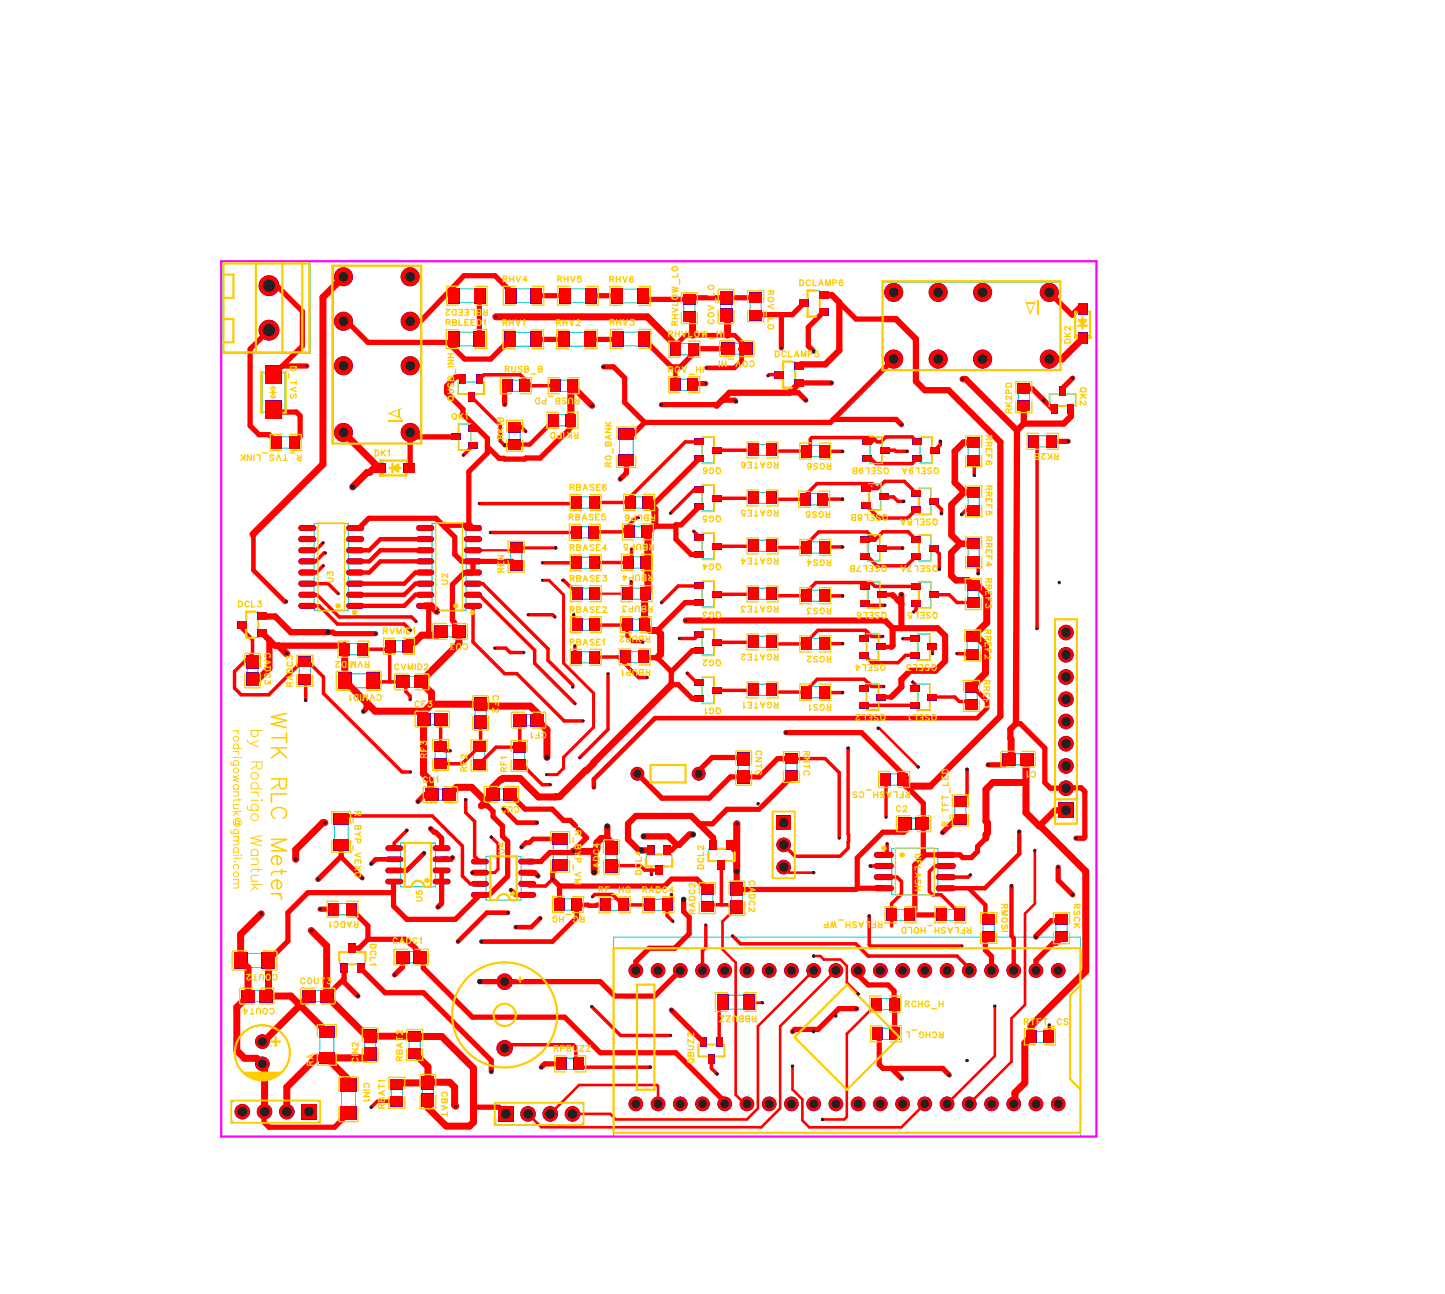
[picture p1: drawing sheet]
<svg xmlns="http://www.w3.org/2000/svg" width="165mm" height="148mm" viewBox="0 0 165 148" stroke-linecap="round" stroke-linejoin="round" font-family="sans-serif">
<defs><g id="words">
<text font-size="2.8" fill="#fff" x="30.4" y="81.4" transform="rotate(90 30.4 81.4)">WTK RLC Meter</text>
<text font-size="2" fill="#fff" x="28.2" y="83.4" transform="rotate(90 28.2 83.4)">by Rodrigo Wantuk</text>
<text font-size="1.5" fill="#fff" x="26.3" y="83.4" transform="rotate(90 26.3 83.4)">rodrigowantuk@gmail.com</text>
<text font-size="1.3" fill="#fff" x="58.8" y="111.5" transform="rotate(90 58.8 111.5)">+</text>
<g font-size="1.1" fill="#fff">
<text x="55.7" y="35.1" transform="rotate(-180 55.7 35.1)">RBLEED2</text>
<text x="57.4" y="32.5">RHV4</text>
<text x="63.7" y="32.5">RHV5</text>
<text x="69.6" y="32.5">RHV6</text>
<text x="87.5" y="33.2" transform="rotate(90 87.5 33.2)">ROV_LO</text>
<text x="91.3" y="32.9">DCLAMP6</text>
<text x="32.9" y="41.8" transform="rotate(90 32.9 41.8)">D_TVS</text>
<text x="50.9" y="37.5">RBLEED1</text>
<text x="57.4" y="37.5">RHV1</text>
<text x="63.5" y="37.5">RHV2</text>
<text x="69.7" y="37.4">RHV3</text>
<text x="76.4" y="38.8">RHVLOW_HI</text>
<text x="77.7" y="37.2" transform="rotate(-90 77.7 37.2)">RHVLOW_LO</text>
<text x="81.8" y="37.1" transform="rotate(-90 81.8 37.1)">COV_LO</text>
<text x="86.2" y="40.9" transform="rotate(-180 86.2 40.9)">COV_HI</text>
<text x="88.5" y="41">DCLAMP5</text>
<text x="122.6" y="39.3" transform="rotate(-90 122.6 39.3)">DK2</text>
<text x="52.1" y="45.8" transform="rotate(-90 52.1 45.8)">QUSB_INH</text>
<text x="57.7" y="42.8">RUSB_B</text>
<text x="66.2" y="45.2" transform="rotate(-180 66.2 45.2)">RUSB_PD</text>
<text x="76.3" y="42.8">ROV_HI</text>
<text x="115.9" y="47.2" transform="rotate(-90 115.9 47.2)">RK2PD</text>
<text x="123.1" y="44.2" transform="rotate(90 123.1 44.2)">QK2</text>
<text x="34.5" y="51.7" transform="rotate(-180 34.5 51.7)">R_TVS_LINK</text>
<text x="42.8" y="52.4">DK1</text>
<text x="51.6" y="48.2">QK1</text>
<text x="57.8" y="50.2" transform="rotate(-90 57.8 50.2)">RK1B</text>
<text x="66.1" y="49.1" transform="rotate(-180 66.1 49.1)">RK1PD</text>
<text x="70.1" y="53.3" transform="rotate(-90 70.1 53.3)">R0_BANK</text>
<text x="82.4" y="53.2" transform="rotate(-180 82.4 53.2)">QG6</text>
<text x="89" y="52.5" transform="rotate(-180 89 52.5)">RGATE6</text>
<text x="95" y="52.7" transform="rotate(-180 95 52.7)">RGS6</text>
<text x="101.6" y="53.2" transform="rotate(-180 101.6 53.2)">QSEL9B</text>
<text x="107.3" y="53.2" transform="rotate(-180 107.3 53.2)">QSEL9A</text>
<text x="112.4" y="49.7" transform="rotate(90 112.4 49.7)">RREF6</text>
<text x="121" y="51.5" transform="rotate(-180 121 51.5)">RK2B</text>
<text x="65" y="59.7">RBASE5</text>
<text x="65.1" y="56.3">RBASE6</text>
<text x="74.9" y="58.5" transform="rotate(-180 74.9 58.5)">RBUP6</text>
<text x="82.4" y="58.7" transform="rotate(-180 82.4 58.7)">QG5</text>
<text x="89" y="58" transform="rotate(-180 89 58)">RGATE5</text>
<text x="94.9" y="58.2" transform="rotate(-180 94.9 58.2)">RGS5</text>
<text x="101.5" y="58.5" transform="rotate(-180 101.5 58.5)">QSEL8B</text>
<text x="107.2" y="59" transform="rotate(-180 107.2 59)">QSEL8A</text>
<text x="112.4" y="55.4" transform="rotate(90 112.4 55.4)">RREF5</text>
<text x="57.9" y="65.4" transform="rotate(-90 57.9 65.4)">REN</text>
<text x="65.1" y="63.2">RBASE4</text>
<text x="74.6" y="65.4" transform="rotate(-180 74.6 65.4)">RBUP4</text>
<text x="74.7" y="61.9" transform="rotate(-180 74.7 61.9)">RBUP5</text>
<text x="82.4" y="64.1" transform="rotate(-180 82.4 64.1)">QG4</text>
<text x="89" y="63.5" transform="rotate(-180 89 63.5)">RGATE4</text>
<text x="95" y="63.7" transform="rotate(-180 95 63.7)">RGS4</text>
<text x="101.3" y="64.3" transform="rotate(-180 101.3 64.3)">QSEL7B</text>
<text x="107.2" y="64.3" transform="rotate(-180 107.2 64.3)">QSEL7A</text>
<text x="112.4" y="61.3" transform="rotate(90 112.4 61.3)">RREF4</text>
<text x="27.2" y="69.6">DCL3</text>
<text x="38.4" y="66.5" transform="rotate(-90 38.4 66.5)">U3</text>
<text x="51.4" y="66.8" transform="rotate(-90 51.4 66.8)">U2</text>
<text x="65.1" y="70.3">RBASE2</text>
<text x="65.1" y="66.7">RBASE3</text>
<text x="74.6" y="68.9" transform="rotate(-180 74.6 68.9)">RBUP3</text>
<text x="82.4" y="69.6" transform="rotate(-180 82.4 69.6)">QG3</text>
<text x="89" y="69" transform="rotate(-180 89 69)">RGATE3</text>
<text x="95" y="69.2" transform="rotate(-180 95 69.2)">RGS3</text>
<text x="101.3" y="69.7" transform="rotate(-180 101.3 69.7)">QSEL6</text>
<text x="107.2" y="69.7" transform="rotate(-180 107.2 69.7)">QSEL5</text>
<text x="112.3" y="71.9" transform="rotate(90 112.3 71.9)">RREF2</text>
<text x="112.3" y="66" transform="rotate(90 112.3 66)">RREF3</text>
<text x="30" y="74.6" transform="rotate(90 30 74.6)">CADC3</text>
<text x="42.2" y="75.3" transform="rotate(-180 42.2 75.3)">RVMID2</text>
<text x="43.7" y="72.7">RVMID1</text>
<text x="45" y="76.8">CVMID2</text>
<text x="53.5" y="73.2" transform="rotate(-180 53.5 73.2)">CU3</text>
<text x="65.1" y="74">RBASE1</text>
<text x="74.3" y="76.2" transform="rotate(-180 74.3 76.2)">RBUP1</text>
<text x="74.3" y="72.4" transform="rotate(-180 74.3 72.4)">RBUP2</text>
<text x="82.4" y="75.1" transform="rotate(-180 82.4 75.1)">QG2</text>
<text x="89" y="74.5" transform="rotate(-180 89 74.5)">RGATE2</text>
<text x="95" y="74.7" transform="rotate(-180 95 74.7)">RGS2</text>
<text x="101.2" y="75.6" transform="rotate(-180 101.2 75.6)">QSEL4</text>
<text x="107" y="75.6" transform="rotate(-180 107 75.6)">QSEL3</text>
<text x="112.1" y="77.7" transform="rotate(90 112.1 77.7)">RREF1</text>
<text x="33.7" y="78.5" transform="rotate(-90 33.7 78.5)">RADC3</text>
<text x="43.6" y="79.1" transform="rotate(-180 43.6 79.1)">CVMID1</text>
<text x="47.3" y="81">CF3</text>
<text x="56" y="79.4" transform="rotate(90 56 79.4)">CF2</text>
<text x="62.4" y="83.4" transform="rotate(-180 62.4 83.4)">CF1</text>
<text x="82.4" y="80.6" transform="rotate(-180 82.4 80.6)">QG1</text>
<text x="89" y="79.9" transform="rotate(-180 89 79.9)">RGATE1</text>
<text x="95" y="80.2" transform="rotate(-180 95 80.2)">RGS1</text>
<text x="101.2" y="81.4" transform="rotate(-180 101.2 81.4)">QSEL2</text>
<text x="107" y="81.4" transform="rotate(-180 107 81.4)">QSEL1</text>
<text x="48.3" y="89.7">CU1</text>
<text x="49" y="86.6" transform="rotate(-90 49 86.6)">RF3</text>
<text x="53.6" y="88.1" transform="rotate(-90 53.6 88.1)">RF2</text>
<text x="58.2" y="88.2" transform="rotate(-90 58.2 88.2)">RF1</text>
<text x="86.1" y="85.7" transform="rotate(90 86.1 85.7)">CNTC</text>
<text x="91.5" y="85.8" transform="rotate(90 91.5 85.8)">RNTC</text>
<text x="118.4" y="87.8" transform="rotate(-180 118.4 87.8)">C1</text>
<text x="40.3" y="92.7" transform="rotate(90 40.3 92.7)">R_BYP_VEXC</text>
<text x="59.3" y="91.9" transform="rotate(-180 59.3 91.9)">CU2</text>
<text x="65.4" y="94.9" transform="rotate(90 65.4 94.9)">R_BYP_VM</text>
<text x="102.4" y="93">C2</text>
<text x="104" y="90.2" transform="rotate(-180 104 90.2)">RFLASH_CS</text>
<text x="108.6" y="94.4" transform="rotate(-90 108.6 94.4)">R_TFT_LED</text>
<text x="57.9" y="97.5" transform="rotate(-90 57.9 97.5)">U4</text>
<text x="68.8" y="99.9" transform="rotate(-90 68.8 99.9)">CADC4</text>
<text x="73.6" y="99.9" transform="rotate(-90 73.6 99.9)">DCL4</text>
<text x="80.7" y="99.3" transform="rotate(-90 80.7 99.3)">DCL2</text>
<text x="85.3" y="100.6" transform="rotate(90 85.3 100.6)">CADC2</text>
<text x="104.3" y="97.5" transform="rotate(90 104.3 97.5)">UFLASH</text>
<text x="41" y="105" transform="rotate(-180 41 105)">RADC1</text>
<text x="42" y="107.8" transform="rotate(90 42 107.8)">DCL1</text>
<text x="48.5" y="103" transform="rotate(-90 48.5 103)">U5</text>
<text x="66.8" y="104.4" transform="rotate(-180 66.8 104.4)">RG_HG</text>
<text x="68.4" y="102.3">RF_HG</text>
<text x="73.4" y="102.3">RADC4</text>
<text x="79.7" y="104.5" transform="rotate(-90 79.7 104.5)">RADC2</text>
<text x="100.8" y="105" transform="rotate(-180 100.8 105)">RFLASH_WP</text>
<text x="111" y="105.7" transform="rotate(-180 111 105.7)">RFLASH_HOLD</text>
<text x="114.2" y="103.3" transform="rotate(90 114.2 103.3)">RMOSI</text>
<text x="122.4" y="103.3" transform="rotate(90 122.4 103.3)">RSCK</text>
<text x="31.7" y="111" transform="rotate(180 31.7 111)">COUT2</text>
<text x="34.3" y="112.7">COUT3</text>
<text x="44.8" y="108.1">CADC1</text>
<text x="31.4" y="114.9" transform="rotate(180 31.4 114.9)">COUT4</text>
<text x="86.4" y="115.8" transform="rotate(-180 86.4 115.8)">RBBUZZ</text>
<text x="103.4" y="115.3">RCHG_H</text>
<text x="107.8" y="117.6" transform="rotate(-180 107.8 117.6)">RCHG_L</text>
<text x="117" y="117.3">RTFT_CS</text>
<text x="36.1" y="121.8" transform="rotate(-90 36.1 121.8)">RA</text>
<text x="41.2" y="121.4" transform="rotate(-90 41.2 121.4)">CIN2</text>
<text x="41.3" y="123.7" transform="rotate(90 41.3 123.7)">CIN1</text>
<text x="46.3" y="121.2" transform="rotate(-90 46.3 121.2)">RBAT2</text>
<text x="50.2" y="124.7" transform="rotate(90 50.2 124.7)">CBAT</text>
<text x="63.2" y="120.4">RPBUZZ</text>
<text x="79.6" y="121.5" transform="rotate(-90 79.6 121.5)">QBUZZ</text>
<text x="44.2" y="126.7" transform="rotate(-90 44.2 126.7)">RBAT1</text>
</g>
</g></defs>
<g fill="none" stroke="#0cc" stroke-width=".11">
<path d="M25.4 30h10.1v10.4h-10.1zM38.1 30.4h10v20.2h-10zM51.7 37.9h3.1v1.6h-3.1zM51.8 33h3.1v1.6h-3.1zM58.2 38h3.1v1.6h-3.1zM58.3 33h3.1v1.6h-3.1zM64.4 38h3.1v1.6h-3.1zM64.5 33h3.1v1.6h-3.1zM70.5 33h3v1.6h-3zM70.5 37.9h3.1v1.6h-3.1zM77.2 39.3h2v1.2h-2zM78.1 34.2h1.3v2h-1.3z"/>
<path d="M82.3 34h1.3v2h-1.3zM83.2 39.2h2v1.3h-2zM85.7 34h1.3v2h-1.3zM92.3 33.2h1.3v2.9h-1.3zM100.9 32.2h20.2v10h-20.2zM122.9 35.6h1.6v2.7h-1.6zM29.9 42.6h2.7v4.5h-2.7zM31.6 49.9h2v1.3h-2zM35.9 59.8h3.9v9.9h-3.9zM43.7 52.7h2.7v1.6h-2.7zM49.4 59.8h3.9v9.9h-3.9zM52.4 43.7h2.9v1.3h-2.9z"/>
<path d="M52.4 48.5h1.3v2.9h-1.3zM57.9 43.4h2v1.3h-2zM58.2 48.8h1.2v2h-1.2zM63.3 47.4h2v1.2h-2zM63.4 43.4h2v1.3h-2zM65.9 56.8h2v1.3h-2zM70.8 49.5h1.6v3.1h-1.6zM72 56.8h2v1.2h-2zM77.2 43.3h2v1.3h-2zM80.3 50h1.3v2.9h-1.3zM80.3 55.5h1.3v2.9h-1.3zM86.1 50.8h2v1.2h-2z"/>
<path d="M86.1 56.2h2v1.3h-2zM89.5 41.4h1.3v2.8h-1.3zM92 56.4h2v1.3h-2zM92.2 50.9h2v1.3h-2zM99.3 55.3h1.3v2.9h-1.3zM99.4 50h1.3v2.9h-1.3zM105 55.8h1.3v2.9h-1.3zM105.1 50h1.3v2.9h-1.3zM110.6 50.6h1.3v2h-1.3zM110.6 56.3h1.3v2h-1.3zM116.3 44.4h1.3v2h-1.3zM118.1 49.8h2v1.3h-2z"/>
<path d="M120 45.1h2.9v1.3h-2.9zM28.2 69.9h1.3v2.9h-1.3zM28.2 75.6h1.3v2h-1.3zM34.2 75.6h1.3v2h-1.3zM39.4 77h3.2v1.6h-3.2zM39.4 73.5h2v1.3h-2zM44.6 73.2h2v1.3h-2zM46.1 77.3h2v1.2h-2zM50.4 71.5h2v1.3h-2zM58.3 62.6h1.3v2h-1.3zM65.8 60.2h2v1.3h-2zM65.9 63.7h2v1.2h-2z"/>
<path d="M65.9 74.5h2v1.2h-2zM65.9 67.2h2v1.3h-2zM65.9 70.7h2v1.3h-2zM71.5 74.4h2v1.3h-2zM71.6 70.7h2v1.3h-2zM71.7 67.2h2v1.3h-2zM71.8 63.6h2v1.3h-2zM71.9 60.1h2v1.3h-2zM80.3 61h1.3v2.9h-1.3zM80.3 66.4h1.3v2.9h-1.3zM80.3 71.9h1.3v2.9h-1.3zM80.3 77.4h1.3v2.9h-1.3z"/>
<path d="M86.1 78.2h2v1.3h-2zM86.1 67.2h2v1.3h-2zM86.1 61.7h2v1.3h-2zM86.1 72.7h2v1.3h-2zM92.2 61.9h2v1.3h-2zM92.2 67.4h2v1.3h-2zM92.2 72.9h2v1.3h-2zM92.2 78.4h2v1.3h-2zM99 78.2h1.3v2.9h-1.3zM99 72.5h1.3v2.9h-1.3zM99.2 66.5h1.3v2.9h-1.3zM99.2 61.2h1.3v2.9h-1.3z"/>
<path d="M104.9 72.5h1.3v2.9h-1.3zM104.9 78.2h1.3v2.9h-1.3zM105 61.2h1.3v2.9h-1.3zM105 66.5h1.3v2.9h-1.3zM110.4 78.5h1.2v2h-1.2zM110.5 72.7h1.3v2h-1.3zM110.6 66.9h1.3v2h-1.3zM110.6 62.1h1.3v2h-1.3zM120.5 70.7h2.5v23.4h-2.5zM38.2 93.5h1.6v3.1h-1.6zM45.8 96.3h4v5h-4zM48.4 81.5h2v1.3h-2z"/>
<path d="M49.3 90.2h2v1.2h-2zM49.7 85.3h1.3v2h-1.3zM54.1 85.3h1.3v2h-1.3zM54.3 80.4h1.2v2h-1.2zM55.5 97.8h4v5h-4zM56.3 90.1h2v1.3h-2zM58.7 85.4h1.2v2h-1.2zM59.4 81.6h2v1.3h-2zM63.2 95.8h1.6v3.1h-1.6zM69.2 96.9h1.3v2h-1.3zM73.9 97.6h2.9v1.3h-2.9zM74.3 87.4h4v2h-4z"/>
<path d="M81 97h2.9v1.3h-2.9zM84.3 86.8h1.3v2h-1.3zM88.3 92.7h2.5v7.6h-2.5zM89.8 86.6h1.3v2h-1.3zM101.2 88.4h2v1.3h-2zM101.9 96.9h5.3v5.3h-5.3zM103.4 93.5h2v1.2h-2zM109.1 91.6h1.3v2h-1.3zM115.3 86.1h2v1.3h-2zM27.5 108.9h3.2v1.6h-3.2zM28.3 113.2h2v1.2h-2zM35.3 113.2h2v1.2h-2z"/>
<path d="M36.6 117.8h1.5v3.1h-1.5zM38.1 103.2h2v1.3h-2zM38.8 108.8h2.9v1.3h-2.9zM41.7 118.4h1.2v2h-1.2zM46 108.7h2v1.3h-2zM46.7 118.4h1.3v2h-1.3zM63.9 102.7h2v1.3h-2zM69.2 102.7h2v1.3h-2zM70.1 107.1h53.3v22.8h-53.3zM74.2 102.7h2v1.3h-2zM79.8 119.4h2.9v1.3h-2.9zM80.2 101.6h1.2v2h-1.2z"/>
<path d="M82.5 113.7h3.1v1.6h-3.1zM83.6 101.6h1.2v2h-1.2zM100.2 114.1h2v1.2h-2zM100.2 117.5h2v1.2h-2zM101.9 103.9h2v1.3h-2zM107.6 103.9h2v1.3h-2zM112.3 105h1.3v2h-1.3zM117.8 117.8h2v1.3h-2zM120.6 105h1.3v2h-1.3zM26.4 126l.3-.3h9.6l.3 .3v2l-.3 .3h-9.6l-.3-.3zM39 124h1.6v3.2h-1.6zM44.7 123.8h1.3v2h-1.3z"/>
<path d="M48.3 123.7h1.2v2h-1.2zM56.5 126.3l.3-.3h9.6l.3 .3v1.9l-.3 .3h-9.6l-.3-.3zM64.2 120.9h2v1.3h-2z"/>
<circle cx="57.7" cy="116" r="6"/>
<circle cx="30" cy="120.3" r="3.2"/>
</g>
<g fill="none" stroke="#fff" stroke-width=".3">
<circle cx="94.7" cy="35.6" r=".15"/>
<circle cx="91.9" cy="43.7" r=".15"/>
<circle cx="30.6" cy="72.3" r=".15"/>
<circle cx="76.3" cy="96.5" r=".15"/>
<circle cx="83.4" cy="95.9" r=".15"/>
<circle cx="100.2" cy="97.7" r=".15"/>
<circle cx="39.3" cy="111.2" r=".15"/>
<circle cx="51.2" cy="100.7" r=".15"/>
<circle cx="60.9" cy="102.2" r=".15"/>
</g>
<g fill="none" stroke="#fff" stroke-width=".2">
<circle cx="54.5" cy="51" r=".1"/>
<circle cx="55" cy="42.9" r=".1"/>
<circle cx="79.4" cy="55.8" r=".1"/>
<circle cx="79.4" cy="50.3" r=".1"/>
<circle cx="98.5" cy="55.7" r=".1"/>
<circle cx="98.6" cy="50.3" r=".1"/>
<circle cx="104.2" cy="56.2" r=".1"/>
<circle cx="104.3" cy="50.3" r=".1"/>
<circle cx="120.3" cy="47.2" r=".1"/>
<circle cx="79.4" cy="61.3" r=".1"/>
<circle cx="79.4" cy="72.3" r=".1"/>
<circle cx="79.4" cy="77.8" r=".1"/>
<circle cx="79.4" cy="66.8" r=".1"/>
<circle cx="98.2" cy="78.5" r=".1"/>
<circle cx="98.2" cy="72.8" r=".1"/>
<circle cx="98.4" cy="66.8" r=".1"/>
<circle cx="98.4" cy="61.5" r=".1"/>
<circle cx="104.1" cy="78.5" r=".1"/>
<circle cx="104.1" cy="72.8" r=".1"/>
<circle cx="104.2" cy="66.8" r=".1"/>
<circle cx="104.2" cy="61.5" r=".1"/>
<circle cx="82.4" cy="118.6" r=".1"/>
</g>
<g fill="none" stroke="#fff" stroke-width=".5">
<circle cx="41.2" cy="69.2" r=".25"/>
<circle cx="54.7" cy="69.2" r=".25"/>
</g>
<path d="M25.3 29.8h100v100h-100z" fill="none" stroke="#f0f" stroke-width=".25"/>
<g fill="#808080">
<path d="M40.8 110.1h.8v1h-.8z"/>
<path d="M39.9 107.8h.8v1h-.8z"/>
<path d="M38.9 110.1h.8v1h-.8z"/>
<path d="M81.1 96h.8v1h-.8z"/>
<path d="M82 98.3h.8v1h-.8z"/>
<path d="M83 96h.8v1h-.8z"/>
<path d="M29.5 70h1v.8h-1z"/>
<path d="M27.2 71h1v.8h-1z"/>
<path d="M29.5 71.9h1v.8h-1z"/>
<path d="M74 96.6h.8v1h-.8z"/>
<path d="M74.9 98.9h.8v1h-.8z"/>
<path d="M75.9 96.6h.8v1h-.8z"/>
<path d="M90.8 41.4h1v.9h-1z"/>
<path d="M88.5 42.4h1v.8h-1z"/>
<path d="M90.8 43.4h1v.7h-1z"/>
<path d="M93.6 33.3h1v.8h-1z"/>
<path d="M91.3 34.3h1v.8h-1z"/>
<path d="M93.6 35.2h1v.8h-1z"/>
<path d="M46.2 53h1.2v.9h-1.2z"/>
<path d="M42.8 53h1.2v.9h-1.2z"/>
<path d="M123.2 34.7h1v1.2h-1z"/>
<path d="M123.2 38.1h1v1.2h-1z"/>
<path d="M30.3 41.8h1.8v2h-1.8z"/>
<path d="M30.3 45.8h1.8v2h-1.8z"/>
<path d="M79.4 77.6h1v.6h-1z"/>
<path d="M79.4 79.5h1v.6h-1z"/>
<path d="M81.4 78.5h1v.7h-1z"/>
<path d="M79.4 72.1h1v.7h-1z"/>
<path d="M79.4 74h1v.7h-1z"/>
<path d="M81.4 73.1h1v.6h-1z"/>
<path d="M79.4 66.6h1v.7h-1z"/>
<path d="M79.4 68.5h1v.7h-1z"/>
<path d="M81.4 67.6h1v.6h-1z"/>
<path d="M79.4 61.1h1v.7h-1z"/>
<path d="M79.4 63h1v.7h-1z"/>
<path d="M81.4 62.1h1v.6h-1z"/>
<path d="M79.4 55.6h1v.7h-1z"/>
<path d="M79.4 57.5h1v.7h-1z"/>
<path d="M81.4 56.6h1v.6h-1z"/>
<path d="M79.4 50.2h1v.6h-1z"/>
<path d="M79.4 52.1h1v.6h-1z"/>
<path d="M81.4 51.1h1v.7h-1z"/>
<path d="M53.6 50.5h1v.7h-1z"/>
<path d="M53.6 48.6h1v.7h-1z"/>
<path d="M51.6 49.6h1v.6h-1z"/>
<path d="M120.1 46.2h.7v1h-.7z"/>
<path d="M122 46.2h.7v1h-.7z"/>
<path d="M121.1 44.2h.6v1h-.6z"/>
<path d="M104 78.4h1v.6h-1z"/>
<path d="M104 80.3h1v.6h-1z"/>
<path d="M106 79.3h1v.7h-1z"/>
<path d="M98.2 78.4h1v.6h-1z"/>
<path d="M98.2 80.3h1v.6h-1z"/>
<path d="M100.2 79.3h1v.7h-1z"/>
<path d="M104 72.6h1v.7h-1z"/>
<path d="M104 74.5h1v.7h-1z"/>
<path d="M106 73.6h1v.6h-1z"/>
<path d="M98.2 72.6h1v.7h-1z"/>
<path d="M98.2 74.5h1v.7h-1z"/>
<path d="M100.2 73.6h1v.6h-1z"/>
<path d="M104.2 66.7h1v.6h-1z"/>
<path d="M104.2 68.6h1v.6h-1z"/>
<path d="M106.2 67.6h1v.7h-1z"/>
<path d="M98.3 66.7h1v.6h-1z"/>
<path d="M98.3 68.6h1v.6h-1z"/>
<path d="M100.3 67.6h1v.7h-1z"/>
<path d="M54.5 42.8h.6v1h-.6z"/>
<path d="M52.6 42.8h.6v1h-.6z"/>
<path d="M53.5 44.8h.7v1h-.7z"/>
<path d="M53.2 69l1.5-.1a.3 .3 0 0 1 .3 .3 .3 .3 0 0 1-.3 .3h-1.3a.3 .3 0 0 1-.3-.2 .3 .3 0 0 1 .1-.3z"/>
<path d="M53.2 67.7l1.5-.1a.3 .3 0 0 1 .3 .3 .3 .3 0 0 1-.3 .3h-1.3a.3 .3 0 0 1-.3-.2 .3 .3 0 0 1 .1-.3z"/>
<path d="M53.1 66.5l.3-.1h1.3a.3 .3 0 0 1 .3 .3 .3 .3 0 0 1-.3 .3h-1.3a.3 .3 0 0 1-.3-.5z"/>
<path d="M53.2 65.1h1.5a.3 .3 0 0 1 .3 .3 .3 .3 0 0 1-.3 .3h-1.3a.3 .3 0 0 1-.3-.2 .3 .3 0 0 1 .1-.4z"/>
<path d="M53.2 63.9l1.5-.1a.3 .3 0 0 1 .3 .3 .3 .3 0 0 1-.3 .3h-1.3a.3 .3 0 0 1-.3-.2 .3 .3 0 0 1 .1-.3z"/>
<path d="M53.1 62.7l.3-.1h1.3a.3 .3 0 0 1 .3 .3 .3 .3 0 0 1-.3 .3h-1.3a.3 .3 0 0 1-.3-.5z"/>
<path d="M53.2 61.3h1.5a.3 .3 0 0 1 .3 .3 .3 .3 0 0 1-.3 .3h-1.3a.3 .3 0 0 1-.3-.2 .3 .3 0 0 1 .1-.4z"/>
<path d="M53.1 60.2l.3-.2h1.3a.3 .3 0 0 1 .3 .3 .3 .3 0 0 1-.3 .3h-1.3a.3 .3 0 0 1-.3-.4z"/>
<path d="M47.6 69.1l.3-.2h1.4a.3 .3 0 0 1 .3 .3 .3 .3 0 0 1-.3 .3h-1.4a.3 .3 0 0 1-.3-.4z"/>
<path d="M47.7 67.7l1.6-.1a.3 .3 0 0 1 .3 .3 .3 .3 0 0 1-.3 .3h-1.4a.3 .3 0 0 1-.3-.2 .3 .3 0 0 1 .1-.3z"/>
<path d="M47.6 66.5l.3-.1h1.4a.3 .3 0 0 1 .3 .3 .3 .3 0 0 1-.3 .3h-1.4a.3 .3 0 0 1-.3-.5z"/>
<path d="M47.6 65.3l.3-.2h1.4a.3 .3 0 0 1 .3 .3 .3 .3 0 0 1-.3 .3h-1.4a.3 .3 0 0 1-.3-.4z"/>
<path d="M47.7 63.9l1.6-.1a.3 .3 0 0 1 .3 .3 .3 .3 0 0 1-.3 .3h-1.4a.3 .3 0 0 1-.3-.2 .3 .3 0 0 1 .1-.3z"/>
<path d="M47.6 62.7l.3-.1h1.4a.3 .3 0 0 1 .3 .3 .3 .3 0 0 1-.3 .3h-1.4a.3 .3 0 0 1-.3-.5z"/>
<path d="M47.7 61.3h1.6a.3 .3 0 0 1 .3 .3 .3 .3 0 0 1-.3 .3h-1.4a.3 .3 0 0 1-.3-.2 .3 .3 0 0 1 .1-.4z"/>
<path d="M47.6 60.2l.3-.2h1.4a.3 .3 0 0 1 .3 .3 .3 .3 0 0 1-.3 .3h-1.4a.3 .3 0 0 1-.3-.4z"/>
<path d="M39.6 69.1l.3-.2h1.4a.3 .3 0 0 1 .3 .3 .3 .3 0 0 1-.3 .3h-1.4a.3 .3 0 0 1-.3-.4z"/>
<path d="M39.7 67.7l1.6-.1a.3 .3 0 0 1 .3 .3 .3 .3 0 0 1-.3 .3h-1.4a.3 .3 0 0 1-.3-.2 .3 .3 0 0 1 .1-.3z"/>
<path d="M39.6 66.5l.3-.1h1.4a.3 .3 0 0 1 .3 .3 .3 .3 0 0 1-.3 .3h-1.4a.3 .3 0 0 1-.3-.5z"/>
<path d="M39.7 65.1h1.6a.3 .3 0 0 1 .3 .3 .3 .3 0 0 1-.3 .3h-1.4a.3 .3 0 0 1-.3-.2 .3 .3 0 0 1 .1-.4z"/>
<path d="M39.7 63.9l1.6-.1a.3 .3 0 0 1 .3 .3 .3 .3 0 0 1-.3 .3h-1.4a.3 .3 0 0 1-.3-.2 .3 .3 0 0 1 .1-.3z"/>
<path d="M39.6 62.7l.3-.1h1.4a.3 .3 0 0 1 .3 .3 .3 .3 0 0 1-.3 .3h-1.4a.3 .3 0 0 1-.3-.5z"/>
<path d="M39.7 61.3h1.6a.3 .3 0 0 1 .3 .3 .3 .3 0 0 1-.3 .3h-1.4a.3 .3 0 0 1-.3-.2 .3 .3 0 0 1 .1-.4z"/>
<path d="M39.6 60.2l.3-.2h1.4a.3 .3 0 0 1 .3 .3 .3 .3 0 0 1-.3 .3h-1.4a.3 .3 0 0 1-.3-.4z"/>
<path d="M34.2 69.1l.2-.2h1.4a.3 .3 0 0 1 .3 .3 .3 .3 0 0 1-.3 .3h-1.4a.3 .3 0 0 1-.2-.4z"/>
<path d="M34.3 67.7l1.5-.1a.3 .3 0 0 1 .3 .3 .3 .3 0 0 1-.3 .3h-1.4a.3 .3 0 0 1-.3-.2 .3 .3 0 0 1 .2-.3z"/>
<path d="M34.2 66.5l.2-.1h1.4a.3 .3 0 0 1 .3 .3 .3 .3 0 0 1-.3 .3h-1.4a.3 .3 0 0 1-.2-.5z"/>
<path d="M34.3 65.1h1.5a.3 .3 0 0 1 .3 .3 .3 .3 0 0 1-.3 .3h-1.4a.3 .3 0 0 1-.3-.2 .3 .3 0 0 1 .2-.4z"/>
<path d="M34.3 63.9l1.5-.1a.3 .3 0 0 1 .3 .3 .3 .3 0 0 1-.3 .3h-1.4a.3 .3 0 0 1-.3-.2 .3 .3 0 0 1 .2-.3z"/>
<path d="M34.2 62.7l.2-.1h1.4a.3 .3 0 0 1 .3 .3 .3 .3 0 0 1-.3 .3h-1.4a.3 .3 0 0 1-.2-.5z"/>
<path d="M34.3 61.3h1.5a.3 .3 0 0 1 .3 .3 .3 .3 0 0 1-.3 .3h-1.4a.3 .3 0 0 1-.3-.2 .3 .3 0 0 1 .2-.4z"/>
<path d="M34.2 60.2l.2-.2h1.4a.3 .3 0 0 1 .3 .3 .3 .3 0 0 1-.3 .3h-1.4a.3 .3 0 0 1-.2-.4z"/>
<path d="M99.9 97.5l.3-.1h1.6a.31 .31 0 0 1 .3 .3 .31 .31 0 0 1-.3 .3h-1.6a.3 .3 0 0 1-.3-.5z"/>
<path d="M99.9 98.8l.3-.2h1.6a.31 .31 0 0 1 .3 .3 .31 .31 0 0 1-.3 .3h-1.6a.3 .3 0 0 1-.3-.4z"/>
<path d="M99.9 100.1l.3-.2h1.6a.31 .31 0 0 1 .3 .3 .31 .31 0 0 1-.3 .3h-1.6a.3 .3 0 0 1-.3-.4z"/>
<path d="M99.9 101.3l.3-.1h1.6a.31 .31 0 0 1 .3 .3 .31 .31 0 0 1-.3 .3h-1.6a.3 .3 0 0 1-.3-.5z"/>
<path d="M107 97.5l.3-.1h1.6a.31 .31 0 0 1 .3 .3 .31 .31 0 0 1-.3 .3h-1.6a.3 .3 0 0 1-.3-.5z"/>
<path d="M107 98.8l.3-.2h1.6a.31 .31 0 0 1 .3 .3 .31 .31 0 0 1-.3 .3h-1.6a.3 .3 0 0 1-.3-.4z"/>
<path d="M107 100.1l.3-.2h1.6a.31 .31 0 0 1 .3 .3 .31 .31 0 0 1-.3 .3h-1.6a.3 .3 0 0 1-.3-.4z"/>
<path d="M107 101.3l.3-.1h1.6a.31 .31 0 0 1 .3 .3 .31 .31 0 0 1-.3 .3h-1.6a.3 .3 0 0 1-.3-.5z"/>
<path d="M59.3 102.1l.2-.1h1.4a.28 .28 0 0 1 .3 .2 .28 .28 0 0 1-.3 .3h-1.4a.28 .28 0 0 1-.2-.4z"/>
<path d="M59.3 100.8l.2-.1h1.4a.28 .28 0 0 1 .3 .3 .28 .28 0 0 1-.3 .3h-1.4a.28 .28 0 0 1-.2-.5z"/>
<path d="M59.3 99.6l.2-.2h1.4a.28 .28 0 0 1 .3 .3 .28 .28 0 0 1-.3 .3h-1.4a.28 .28 0 0 1-.2-.4z"/>
<path d="M59.3 98.3l.2-.2h1.4a.28 .28 0 0 1 .3 .3 .28 .28 0 0 1-.3 .3h-1.4a.28 .28 0 0 1-.2-.4z"/>
<path d="M54 102h1.5a.28 .28 0 0 1 .3 .2 .28 .28 0 0 1-.3 .3h-1.4a.28 .28 0 0 1-.2-.2 .28 .28 0 0 1 .1-.3z"/>
<path d="M53.9 100.8l.2-.1h1.4a.28 .28 0 0 1 .3 .3 .28 .28 0 0 1-.3 .3h-1.4a.28 .28 0 0 1-.2-.5z"/>
<path d="M54 99.5l1.5-.1a.28 .28 0 0 1 .3 .3 .28 .28 0 0 1-.3 .3h-1.4a.28 .28 0 0 1-.2-.2 .28 .28 0 0 1 .1-.3z"/>
<path d="M54 98.2l1.5-.1a.28 .28 0 0 1 .3 .3 .28 .28 0 0 1-.3 .3h-1.4a.28 .28 0 0 1-.2-.2 .28 .28 0 0 1 .1-.3z"/>
<path d="M49.5 100.6l.3-.2h1.4a.28 .28 0 0 1 .2 .3 .28 .28 0 0 1-.3 .3h-1.3a.28 .28 0 0 1-.3-.4z"/>
<path d="M49.5 99.3l.3-.1h1.4a.28 .28 0 0 1 .2 .2 .28 .28 0 0 1-.3 .3h-1.3a.28 .28 0 0 1-.3-.4z"/>
<path d="M49.5 98l.3-.1h1.4a.28 .28 0 0 1 .2 .3 .28 .28 0 0 1-.3 .3h-1.3a.29 .29 0 0 1-.3-.5z"/>
<path d="M49.5 96.8l.3-.2h1.4a.28 .28 0 0 1 .2 .3 .28 .28 0 0 1-.3 .3h-1.3a.28 .28 0 0 1-.3-.4z"/>
<path d="M44.1 100.6l.3-.2h1.3a.28 .28 0 0 1 .3 .3 .28 .28 0 0 1-.3 .3h-1.3a.28 .28 0 0 1-.3-.4z"/>
<path d="M44.2 99.2h1.5a.28 .28 0 0 1 .3 .2 .28 .28 0 0 1-.3 .3h-1.3a.28 .28 0 0 1-.3-.2 .28 .28 0 0 1 .1-.3z"/>
<path d="M44.2 97.9h1.5a.28 .28 0 0 1 .3 .3 .28 .28 0 0 1-.3 .3h-1.3a.28 .28 0 0 1-.3-.3 .28 .28 0 0 1 .1-.3z"/>
<path d="M44.2 96.7l1.5-.1a.28 .28 0 0 1 .3 .3 .28 .28 0 0 1-.3 .3h-1.3a.28 .28 0 0 1-.3-.2 .28 .28 0 0 1 .1-.3z"/>
<path d="M104.2 61.3h1v.7h-1z"/>
<path d="M104.2 63.2h1v.7h-1z"/>
<path d="M106.2 62.3h1v.6h-1z"/>
<path d="M98.3 61.3h1v.7h-1z"/>
<path d="M98.3 63.2h1v.7h-1z"/>
<path d="M100.3 62.3h1v.6h-1z"/>
<path d="M104.2 56h1v.7h-1z"/>
<path d="M104.2 57.9h1v.7h-1z"/>
<path d="M106.2 57h1v.6h-1z"/>
<path d="M98.5 55.5h1v.6h-1z"/>
<path d="M98.5 57.4h1v.6h-1z"/>
<path d="M100.5 56.4h1v.7h-1z"/>
<path d="M104.3 50.2h1v.6h-1z"/>
<path d="M104.3 52.1h1v.6h-1z"/>
<path d="M106.3 51.1h1v.7h-1z"/>
<path d="M98.6 50.2h1v.6h-1z"/>
<path d="M98.6 52.1h1v.6h-1z"/>
<path d="M100.6 51.1h1v.7h-1z"/>
<path d="M81.9 118.5h.7v1h-.7z"/>
<path d="M80 118.5h.7v1h-.7z"/>
<path d="M81 120.5h.6v1h-.6z"/>
<path d="M34.5 126.2h1.7v1.7h-1.7z"/>
<path d="M88.7 93.2h1.6v1.6h-1.6z"/>
<path d="M120.9 91.7h1.7v1.7h-1.7z"/>
<path d="M56.9 126.4h1.7v1.7h-1.7z"/>
<circle cx="30" cy="119" r=".8"/>
<circle cx="30" cy="121.5" r=".8"/>
<circle cx="32.8" cy="127" r=".85"/>
<circle cx="30.2" cy="127" r=".85"/>
<circle cx="27.7" cy="127" r=".85"/>
<circle cx="30.7" cy="32.6" r="1.15"/>
<circle cx="30.7" cy="37.7" r="1.15"/>
<circle cx="39.2" cy="31.6" r="1.05"/>
<circle cx="39.2" cy="41.8" r="1.05"/>
<circle cx="39.2" cy="36.7" r="1.05"/>
<circle cx="46.9" cy="36.7" r="1.05"/>
<circle cx="46.9" cy="49.4" r="1.05"/>
<circle cx="39.2" cy="49.4" r="1.05"/>
<circle cx="46.9" cy="41.8" r="1.05"/>
<circle cx="46.9" cy="31.6" r="1.05"/>
<circle cx="102.1" cy="41" r="1.05"/>
<circle cx="112.3" cy="41" r="1.05"/>
<circle cx="107.2" cy="41" r="1.05"/>
<circle cx="107.2" cy="33.4" r="1.05"/>
<circle cx="119.9" cy="33.4" r="1.05"/>
<circle cx="119.9" cy="41" r="1.05"/>
<circle cx="112.3" cy="33.4" r="1.05"/>
<circle cx="102.1" cy="33.4" r="1.05"/>
<circle cx="72.8" cy="88.4" r=".75"/>
<circle cx="79.8" cy="88.4" r=".75"/>
<circle cx="120.9" cy="110.9" r=".8"/>
<circle cx="118.4" cy="110.9" r=".8"/>
<circle cx="115.8" cy="110.9" r=".8"/>
<circle cx="113.3" cy="110.9" r=".8"/>
<circle cx="110.7" cy="110.9" r=".8"/>
<circle cx="108.2" cy="110.9" r=".8"/>
<circle cx="105.7" cy="110.9" r=".8"/>
<circle cx="103.1" cy="110.9" r=".8"/>
<circle cx="100.6" cy="110.9" r=".8"/>
<circle cx="98" cy="110.9" r=".8"/>
<circle cx="95.5" cy="110.9" r=".8"/>
<circle cx="93" cy="110.9" r=".8"/>
<circle cx="90.4" cy="110.9" r=".8"/>
<circle cx="87.9" cy="110.9" r=".8"/>
<circle cx="85.3" cy="110.9" r=".8"/>
<circle cx="82.8" cy="110.9" r=".8"/>
<circle cx="80.3" cy="110.9" r=".8"/>
<circle cx="77.7" cy="110.9" r=".8"/>
<circle cx="75.2" cy="110.9" r=".8"/>
<circle cx="72.6" cy="110.9" r=".8"/>
<circle cx="72.6" cy="126.1" r=".8"/>
<circle cx="75.2" cy="126.1" r=".8"/>
<circle cx="77.7" cy="126.1" r=".8"/>
<circle cx="80.3" cy="126.1" r=".8"/>
<circle cx="82.8" cy="126.1" r=".8"/>
<circle cx="85.3" cy="126.1" r=".8"/>
<circle cx="87.9" cy="126.1" r=".8"/>
<circle cx="90.4" cy="126.1" r=".8"/>
<circle cx="93" cy="126.1" r=".8"/>
<circle cx="95.5" cy="126.1" r=".8"/>
<circle cx="98" cy="126.1" r=".8"/>
<circle cx="100.6" cy="126.1" r=".8"/>
<circle cx="103.1" cy="126.1" r=".8"/>
<circle cx="105.7" cy="126.1" r=".8"/>
<circle cx="108.2" cy="126.1" r=".8"/>
<circle cx="110.7" cy="126.1" r=".8"/>
<circle cx="113.3" cy="126.1" r=".8"/>
<circle cx="115.8" cy="126.1" r=".8"/>
<circle cx="118.4" cy="126.1" r=".8"/>
<circle cx="120.9" cy="126.1" r=".8"/>
<circle cx="89.5" cy="99.1" r=".8"/>
<circle cx="89.5" cy="96.5" r=".8"/>
<circle cx="121.8" cy="90" r=".85"/>
<circle cx="121.8" cy="87.5" r=".85"/>
<circle cx="121.8" cy="85" r=".85"/>
<circle cx="121.8" cy="82.4" r=".85"/>
<circle cx="121.8" cy="79.9" r=".85"/>
<circle cx="121.8" cy="77.3" r=".85"/>
<circle cx="121.8" cy="74.8" r=".85"/>
<circle cx="121.8" cy="72.3" r=".85"/>
<circle cx="60.3" cy="127.3" r=".85"/>
<circle cx="62.9" cy="127.3" r=".85"/>
<circle cx="65.4" cy="127.3" r=".85"/>
<circle cx="57.7" cy="119.8" r=".9"/>
<circle cx="57.7" cy="112.2" r=".9"/>
</g>
<g fill="#800080">
<path d="M114.6 86h1.5v1.5h-1.5z"/>
<path d="M116.6 86h1.5v1.5h-1.5z"/>
<path d="M104.6 93.4h1.6v1.4h-1.6z"/>
<path d="M102.6 93.4h1.6v1.4h-1.6z"/>
<path d="M47.2 108.6h1.5v1.5h-1.5z"/>
<path d="M45.2 108.6h1.5v1.5h-1.5z"/>
<path d="M83.5 102.9h1.4v1.5h-1.4z"/>
<path d="M83.5 100.9h1.4v1.5h-1.4z"/>
<path d="M28.1 76.9h1.5v1.5h-1.5z"/>
<path d="M28.1 74.9h1.5v1.5h-1.5z"/>
<path d="M69.1 96.1h1.5v1.6h-1.5z"/>
<path d="M69.1 98.1h1.5v1.6h-1.5z"/>
<path d="M48.2 125h1.4v1.5h-1.4z"/>
<path d="M48.2 123h1.4v1.5h-1.4z"/>
<path d="M58.6 81.5h1.5v1.5h-1.5z"/>
<path d="M60.6 81.5h1.5v1.5h-1.5z"/>
<path d="M54.2 81.7h1.4v1.5h-1.4z"/>
<path d="M54.2 79.7h1.4v1.5h-1.4z"/>
<path d="M49.6 81.4h1.5v1.5h-1.5z"/>
<path d="M47.6 81.4h1.5v1.5h-1.5z"/>
<path d="M38.9 126.4h1.8v1.6h-1.8z"/>
<path d="M38.9 123.2h1.8v1.6h-1.8z"/>
<path d="M41.6 117.6h1.4v1.5h-1.4z"/>
<path d="M41.6 119.6h1.4v1.5h-1.4z"/>
<path d="M84.2 88h1.5v1.5h-1.5z"/>
<path d="M84.2 86h1.5v1.5h-1.5z"/>
<path d="M26.7 108.8h1.6v1.8h-1.6z"/>
<path d="M29.9 108.8h1.6v1.8h-1.6z"/>
<path d="M36.6 113.1h1.5v1.4h-1.5z"/>
<path d="M34.6 113.1h1.5v1.4h-1.5z"/>
<path d="M27.6 113.1h1.5v1.4h-1.5z"/>
<path d="M29.6 113.1h1.5v1.4h-1.5z"/>
<path d="M82.4 39.1h1.5v1.5h-1.5z"/>
<path d="M84.4 39.1h1.5v1.5h-1.5z"/>
<path d="M82.2 33.3h1.5v1.5h-1.5z"/>
<path d="M82.2 35.3h1.5v1.5h-1.5z"/>
<path d="M50.6 90.1h1.5v1.4h-1.5z"/>
<path d="M48.6 90.1h1.5v1.4h-1.5z"/>
<path d="M55.5 90h1.6v1.5h-1.6z"/>
<path d="M57.5 90h1.6v1.5h-1.6z"/>
<path d="M49.7 71.4h1.5v1.5h-1.5z"/>
<path d="M51.7 71.4h1.5v1.5h-1.5z"/>
<path d="M38.6 76.9h1.6v1.8h-1.6z"/>
<path d="M41.8 76.9h1.6v1.8h-1.6z"/>
<path d="M47.3 77.2h1.5v1.4h-1.5z"/>
<path d="M45.3 77.2h1.5v1.4h-1.5z"/>
<path d="M40.8 110.1h.9v1.1h-.9z"/>
<path d="M39.8 107.8h.9v1.1h-.9z"/>
<path d="M38.9 110.1h.9v1.1h-.9z"/>
<path d="M81 96h.9v1.1h-.9z"/>
<path d="M82 98.3h.9v1.1h-.9z"/>
<path d="M82.9 96h.9v1.1h-.9z"/>
<path d="M29.4 70h1.1v.9h-1.1z"/>
<path d="M27.1 70.9h1.1v.9h-1.1z"/>
<path d="M29.4 71.9h1.1v.9h-1.1z"/>
<path d="M73.9 96.6h.9v1.1h-.9z"/>
<path d="M74.9 98.9h.9v1.1h-.9z"/>
<path d="M75.8 96.6h.9v1.1h-.9z"/>
<path d="M90.8 41.4h1.1v.9h-1.1z"/>
<path d="M88.5 42.3h1.1v1h-1.1z"/>
<path d="M90.8 43.3h1.1v.9h-1.1z"/>
<path d="M93.6 33.3h1.1v.9h-1.1z"/>
<path d="M91.3 34.2h1.1v.9h-1.1z"/>
<path d="M93.6 35.2h1.1v.9h-1.1z"/>
<path d="M46.1 52.9h1.3v1.1h-1.3z"/>
<path d="M42.7 52.9h1.3v1.1h-1.3z"/>
<path d="M123.2 34.6h1v1.3h-1z"/>
<path d="M123.2 38h1v1.3h-1z"/>
<path d="M30.3 41.8h1.9v2.1h-1.9z"/>
<path d="M30.3 45.8h1.9v2.1h-1.9z"/>
<path d="M79.4 77.5h1.1v.8h-1.1z"/>
<path d="M79.4 79.4h1.1v.8h-1.1z"/>
<path d="M81.4 78.5h1.1v.7h-1.1z"/>
<path d="M79.4 72.1h1.1v.7h-1.1z"/>
<path d="M79.4 74h1.1v.7h-1.1z"/>
<path d="M81.4 73h1.1v.8h-1.1z"/>
<path d="M79.4 66.6h1.1v.7h-1.1z"/>
<path d="M79.4 68.5h1.1v.7h-1.1z"/>
<path d="M81.4 67.5h1.1v.8h-1.1z"/>
<path d="M79.4 61.1h1.1v.7h-1.1z"/>
<path d="M79.4 63h1.1v.7h-1.1z"/>
<path d="M81.4 62h1.1v.8h-1.1z"/>
<path d="M79.4 55.6h1.1v.7h-1.1z"/>
<path d="M79.4 57.5h1.1v.7h-1.1z"/>
<path d="M81.4 56.5h1.1v.8h-1.1z"/>
<path d="M79.4 50.1h1.1v.8h-1.1z"/>
<path d="M79.4 52h1.1v.8h-1.1z"/>
<path d="M81.4 51.1h1.1v.7h-1.1z"/>
<path d="M53.5 50.5h1.1v.7h-1.1z"/>
<path d="M53.5 48.6h1.1v.7h-1.1z"/>
<path d="M51.5 49.5h1.1v.8h-1.1z"/>
<path d="M120.1 46.2h.7v1.1h-.7z"/>
<path d="M122 46.2h.7v1.1h-.7z"/>
<path d="M121 44.2h.8v1.1h-.8z"/>
<path d="M104 78.3h1.1v.8h-1.1z"/>
<path d="M104 80.2h1.1v.8h-1.1z"/>
<path d="M106 79.3h1.1v.7h-1.1z"/>
<path d="M98.1 78.3h1.1v.8h-1.1z"/>
<path d="M98.1 80.2h1.1v.8h-1.1z"/>
<path d="M100.1 79.3h1.1v.7h-1.1z"/>
<path d="M104 72.6h1.1v.7h-1.1z"/>
<path d="M104 74.5h1.1v.7h-1.1z"/>
<path d="M106 73.5h1.1v.8h-1.1z"/>
<path d="M98.1 72.6h1.1v.7h-1.1z"/>
<path d="M98.1 74.5h1.1v.7h-1.1z"/>
<path d="M100.1 73.5h1.1v.8h-1.1z"/>
<path d="M104.1 66.6h1.1v.8h-1.1z"/>
<path d="M104.1 68.5h1.1v.8h-1.1z"/>
<path d="M106.1 67.6h1.1v.7h-1.1z"/>
<path d="M98.3 66.6h1.1v.8h-1.1z"/>
<path d="M98.3 68.5h1.1v.8h-1.1z"/>
<path d="M100.3 67.6h1.1v.7h-1.1z"/>
<path d="M54.4 42.8h.8v1.1h-.8z"/>
<path d="M52.5 42.8h.8v1.1h-.8z"/>
<path d="M53.5 44.8h.7v1.1h-.7z"/>
<path d="M70.7 49h1.8v1.3h-1.8z"/>
<path d="M70.7 51.9h1.8v1.3h-1.8z"/>
<path d="M36.4 117.2h1.8v1.4h-1.8z"/>
<path d="M36.4 120.2h1.8v1.3h-1.8z"/>
<path d="M37.5 103.1h1.3v1.5h-1.3z"/>
<path d="M39.5 103.1h1.3v1.5h-1.3z"/>
<path d="M80.1 101h1.4v1.2h-1.4z"/>
<path d="M80.1 103h1.4v1.2h-1.4z"/>
<path d="M34.1 75h1.5v1.2h-1.5z"/>
<path d="M34.1 77h1.5v1.2h-1.5z"/>
<path d="M75.6 102.6h1.2v1.5h-1.2z"/>
<path d="M73.6 102.6h1.2v1.5h-1.2z"/>
<path d="M67.3 74.4h1.2v1.4h-1.2z"/>
<path d="M65.3 74.4h1.2v1.4h-1.2z"/>
<path d="M67.3 70.6h1.2v1.5h-1.2z"/>
<path d="M65.3 70.6h1.2v1.5h-1.2z"/>
<path d="M67.3 67.1h1.2v1.5h-1.2z"/>
<path d="M65.3 67.1h1.2v1.5h-1.2z"/>
<path d="M67.3 63.6h1.2v1.4h-1.2z"/>
<path d="M65.3 63.6h1.2v1.4h-1.2z"/>
<path d="M67.2 60.1h1.2v1.5h-1.2z"/>
<path d="M65.2 60.1h1.2v1.5h-1.2z"/>
<path d="M67.3 56.7h1.2v1.5h-1.2z"/>
<path d="M65.3 56.7h1.2v1.5h-1.2z"/>
<path d="M44.6 125.2h1.5v1.2h-1.5z"/>
<path d="M44.6 123.3h1.5v1.2h-1.5z"/>
<path d="M46.6 119.7h1.5v1.3h-1.5z"/>
<path d="M46.6 117.8h1.5v1.2h-1.5z"/>
<path d="M54.1 37.8h1.3v1.8h-1.3z"/>
<path d="M51.2 37.8h1.3v1.8h-1.3z"/>
<path d="M51.2 32.9h1.3v1.8h-1.3z"/>
<path d="M54.2 32.9h1.3v1.8h-1.3z"/>
<path d="M70.9 74.3h1.2v1.5h-1.2z"/>
<path d="M72.9 74.3h1.2v1.5h-1.2z"/>
<path d="M71 70.6h1.3v1.5h-1.3z"/>
<path d="M73 70.6h1.3v1.5h-1.3z"/>
<path d="M71.1 67.1h1.3v1.5h-1.3z"/>
<path d="M73.1 67.1h1.3v1.5h-1.3z"/>
<path d="M71.2 63.5h1.2v1.5h-1.2z"/>
<path d="M73.2 63.5h1.2v1.5h-1.2z"/>
<path d="M71.3 60h1.2v1.5h-1.2z"/>
<path d="M73.3 60h1.2v1.5h-1.2z"/>
<path d="M71.4 56.7h1.2v1.4h-1.2z"/>
<path d="M73.4 56.7h1.2v1.4h-1.2z"/>
<path d="M58.2 62h1.5v1.2h-1.5z"/>
<path d="M58.2 64h1.5v1.2h-1.5z"/>
<path d="M58.6 84.7h1.5v1.3h-1.5z"/>
<path d="M58.6 86.7h1.5v1.3h-1.5z"/>
<path d="M54 84.7h1.5v1.2h-1.5z"/>
<path d="M54 86.7h1.5v1.2h-1.5z"/>
<path d="M49.6 84.6h1.5v1.3h-1.5z"/>
<path d="M49.6 86.6h1.5v1.3h-1.5z"/>
<path d="M100.5 88.3h1.3v1.5h-1.3z"/>
<path d="M102.5 88.3h1.3v1.5h-1.3z"/>
<path d="M107 103.8h1.2v1.5h-1.2z"/>
<path d="M109 103.8h1.2v1.5h-1.2z"/>
<path d="M101.3 103.8h1.2v1.5h-1.2z"/>
<path d="M103.3 103.8h1.2v1.5h-1.2z"/>
<path d="M70.6 102.6h1.3v1.5h-1.3z"/>
<path d="M68.6 102.6h1.3v1.5h-1.3z"/>
<path d="M85.5 78.1h1.2v1.5h-1.2z"/>
<path d="M87.5 78.1h1.2v1.5h-1.2z"/>
<path d="M85.5 72.6h1.2v1.5h-1.2z"/>
<path d="M87.5 72.6h1.2v1.5h-1.2z"/>
<path d="M85.5 67.1h1.2v1.5h-1.2z"/>
<path d="M87.5 67.1h1.2v1.5h-1.2z"/>
<path d="M85.5 61.6h1.2v1.5h-1.2z"/>
<path d="M87.5 61.6h1.2v1.5h-1.2z"/>
<path d="M85.5 56.1h1.2v1.5h-1.2z"/>
<path d="M87.5 56.1h1.2v1.5h-1.2z"/>
<path d="M85.5 50.7h1.2v1.4h-1.2z"/>
<path d="M87.5 50.7h1.2v1.4h-1.2z"/>
<path d="M91.5 78.3h1.3v1.5h-1.3z"/>
<path d="M93.5 78.3h1.3v1.5h-1.3z"/>
<path d="M91.5 72.8h1.3v1.5h-1.3z"/>
<path d="M93.5 72.8h1.3v1.5h-1.3z"/>
<path d="M91.5 67.3h1.3v1.5h-1.3z"/>
<path d="M93.5 67.3h1.3v1.5h-1.3z"/>
<path d="M91.5 61.8h1.3v1.5h-1.3z"/>
<path d="M93.5 61.8h1.3v1.5h-1.3z"/>
<path d="M91.4 56.3h1.2v1.5h-1.2z"/>
<path d="M93.4 56.3h1.2v1.5h-1.2z"/>
<path d="M91.5 50.8h1.3v1.5h-1.3z"/>
<path d="M93.5 50.8h1.3v1.5h-1.3z"/>
<path d="M63.3 102.6h1.2v1.5h-1.2z"/>
<path d="M65.3 102.6h1.2v1.5h-1.2z"/>
<path d="M60.6 37.9h1.3v1.8h-1.3z"/>
<path d="M57.7 37.9h1.3v1.8h-1.3z"/>
<path d="M66.7 37.9h1.4v1.8h-1.4z"/>
<path d="M63.8 37.9h1.3v1.8h-1.3z"/>
<path d="M72.9 37.8h1.3v1.8h-1.3z"/>
<path d="M69.9 37.8h1.3v1.8h-1.3z"/>
<path d="M60.6 32.9h1.4v1.8h-1.4z"/>
<path d="M57.7 32.9h1.3v1.8h-1.3z"/>
<path d="M66.9 32.9h1.3v1.8h-1.3z"/>
<path d="M63.9 32.9h1.3v1.8h-1.3z"/>
<path d="M72.8 32.9h1.3v1.8h-1.3z"/>
<path d="M69.9 32.9h1.3v1.8h-1.3z"/>
<path d="M78.6 39.2h1.2v1.4h-1.2z"/>
<path d="M76.6 39.2h1.2v1.4h-1.2z"/>
<path d="M78 33.6h1.5v1.2h-1.5z"/>
<path d="M78 35.6h1.5v1.2h-1.5z"/>
<path d="M58.1 48.2h1.4v1.2h-1.4z"/>
<path d="M58.1 50.2h1.4v1.2h-1.4z"/>
<path d="M64.6 47.3h1.2v1.4h-1.2z"/>
<path d="M62.7 47.3h1.2v1.4h-1.2z"/>
<path d="M117.5 49.7h1.2v1.5h-1.2z"/>
<path d="M119.5 49.7h1.2v1.5h-1.2z"/>
<path d="M116.2 45.7h1.5v1.3h-1.5z"/>
<path d="M116.2 43.8h1.5v1.2h-1.5z"/>
<path d="M89.7 86h1.5v1.3h-1.5z"/>
<path d="M89.7 88h1.5v1.2h-1.5z"/>
<path d="M78.6 43.2h1.2v1.5h-1.2z"/>
<path d="M76.6 43.2h1.2v1.5h-1.2z"/>
<path d="M85.6 35.4h1.5v1.2h-1.5z"/>
<path d="M85.6 33.4h1.5v1.2h-1.5z"/>
<path d="M110.3 79.9h1.4v1.2h-1.4z"/>
<path d="M110.3 77.9h1.4v1.2h-1.4z"/>
<path d="M110.4 74.1h1.5v1.3h-1.5z"/>
<path d="M110.4 72.1h1.5v1.3h-1.5z"/>
<path d="M110.5 68.3h1.5v1.2h-1.5z"/>
<path d="M110.5 66.3h1.5v1.2h-1.5z"/>
<path d="M110.5 63.5h1.5v1.2h-1.5z"/>
<path d="M110.5 61.5h1.5v1.2h-1.5z"/>
<path d="M110.5 57.7h1.5v1.2h-1.5z"/>
<path d="M110.5 55.7h1.5v1.2h-1.5z"/>
<path d="M110.5 51.9h1.5v1.3h-1.5z"/>
<path d="M110.5 49.9h1.5v1.3h-1.5z"/>
<path d="M59.3 43.3h1.2v1.5h-1.2z"/>
<path d="M57.3 43.3h1.2v1.5h-1.2z"/>
<path d="M64.7 43.3h1.3v1.5h-1.3z"/>
<path d="M62.8 43.3h1.2v1.5h-1.2z"/>
<path d="M46 73.1h1.2v1.5h-1.2z"/>
<path d="M44 73.1h1.2v1.5h-1.2z"/>
<path d="M38.8 73.4h1.2v1.5h-1.2z"/>
<path d="M40.8 73.4h1.2v1.5h-1.2z"/>
<path d="M38.1 95.9h1.8v1.3h-1.8z"/>
<path d="M38.1 92.9h1.8v1.3h-1.8z"/>
<path d="M63.1 98.1h1.8v1.4h-1.8z"/>
<path d="M63.1 95.2h1.8v1.3h-1.8z"/>
<path d="M109 91h1.5v1.2h-1.5z"/>
<path d="M109 93h1.5v1.2h-1.5z"/>
<path d="M31 49.8h1.3v1.5h-1.3z"/>
<path d="M33 49.8h1.3v1.5h-1.3z"/>
<path d="M53.1 69l.3-.1h1.3a.35 .35 0 0 1 .4 .3 .35 .35 0 0 1-.4 .4h-1.3a.35 .35 0 0 1-.3-.6z"/>
<path d="M53.1 67.8l.3-.2h1.3a.35 .35 0 0 1 .4 .3 .35 .35 0 0 1-.4 .4h-1.3a.35 .35 0 0 1-.3-.5z"/>
<path d="M53.1 66.5l.3-.2h1.3a.35 .35 0 0 1 .4 .4 .35 .35 0 0 1-.4 .3h-1.3a.35 .35 0 0 1-.3-.5z"/>
<path d="M53.1 65.2l.3-.1h1.3a.35 .35 0 0 1 .4 .3 .35 .35 0 0 1-.4 .4h-1.3a.35 .35 0 0 1-.3-.6z"/>
<path d="M53.1 64l.3-.2h1.3a.35 .35 0 0 1 .4 .3 .35 .35 0 0 1-.4 .4h-1.3a.35 .35 0 0 1-.3-.5z"/>
<path d="M53.1 62.7l.3-.2h1.3a.35 .35 0 0 1 .4 .4 .35 .35 0 0 1-.4 .3h-1.3a.35 .35 0 0 1-.3-.5z"/>
<path d="M53.1 61.4l.3-.2h1.3a.35 .35 0 0 1 .4 .4 .35 .35 0 0 1-.4 .3h-1.3a.35 .35 0 0 1-.3-.5z"/>
<path d="M53.1 60.1l.3-.1h1.3a.35 .35 0 0 1 .4 .3 .35 .35 0 0 1-.4 .4h-1.3a.35 .35 0 0 1-.3-.6z"/>
<path d="M47.6 69l.3-.1h1.4a.35 .35 0 0 1 .3 .3 .35 .35 0 0 1-.3 .4h-1.4a.35 .35 0 0 1-.3-.6z"/>
<path d="M47.6 67.8l.3-.2h1.4a.35 .35 0 0 1 .3 .3 .35 .35 0 0 1-.3 .4h-1.4a.35 .35 0 0 1-.3-.5z"/>
<path d="M47.6 66.5l.3-.2h1.4a.35 .35 0 0 1 .3 .4 .35 .35 0 0 1-.3 .3h-1.4a.35 .35 0 0 1-.3-.5z"/>
<path d="M47.7 65.1h1.6a.35 .35 0 0 1 .3 .3 .35 .35 0 0 1-.3 .4h-1.4a.35 .35 0 0 1-.3-.3 .35 .35 0 0 1 .1-.4z"/>
<path d="M47.7 63.8h1.6a.35 .35 0 0 1 .3 .3 .35 .35 0 0 1-.3 .4h-1.4a.35 .35 0 0 1-.3-.3 .35 .35 0 0 1 .1-.4z"/>
<path d="M47.6 62.7l.3-.2h1.4a.35 .35 0 0 1 .3 .4 .35 .35 0 0 1-.3 .3h-1.4a.35 .35 0 0 1-.3-.5z"/>
<path d="M47.7 61.3l1.6-.1a.35 .35 0 0 1 .3 .4 .35 .35 0 0 1-.3 .3h-1.4a.35 .35 0 0 1-.3-.2 .35 .35 0 0 1 .1-.4z"/>
<path d="M47.6 60.1l.3-.1h1.4a.35 .35 0 0 1 .3 .3 .35 .35 0 0 1-.3 .4h-1.4a.35 .35 0 0 1-.3-.6z"/>
<path d="M39.6 69l.3-.1h1.4a.35 .35 0 0 1 .3 .3 .35 .35 0 0 1-.3 .4h-1.4a.35 .35 0 0 1-.3-.6z"/>
<path d="M39.6 67.8l.3-.2h1.4a.35 .35 0 0 1 .3 .3 .35 .35 0 0 1-.3 .4h-1.4a.35 .35 0 0 1-.3-.5z"/>
<path d="M39.6 66.5l.3-.2h1.4a.35 .35 0 0 1 .3 .4 .35 .35 0 0 1-.3 .3h-1.4a.35 .35 0 0 1-.3-.5z"/>
<path d="M39.6 65.2l.3-.1h1.4a.35 .35 0 0 1 .3 .3 .35 .35 0 0 1-.3 .4h-1.4a.35 .35 0 0 1-.3-.6z"/>
<path d="M39.6 64l.3-.2h1.4a.35 .35 0 0 1 .3 .3 .35 .35 0 0 1-.3 .4h-1.4a.35 .35 0 0 1-.3-.5z"/>
<path d="M39.6 62.7l.3-.2h1.4a.35 .35 0 0 1 .3 .4 .35 .35 0 0 1-.3 .3h-1.4a.35 .35 0 0 1-.3-.5z"/>
<path d="M39.6 61.4l.3-.2h1.4a.35 .35 0 0 1 .3 .4 .35 .35 0 0 1-.3 .3h-1.4a.35 .35 0 0 1-.3-.5z"/>
<path d="M39.6 60.1l.3-.1h1.4a.35 .35 0 0 1 .3 .3 .35 .35 0 0 1-.3 .4h-1.4a.35 .35 0 0 1-.3-.6z"/>
<path d="M34.1 69l.3-.1h1.4a.35 .35 0 0 1 .3 .3 .35 .35 0 0 1-.3 .4h-1.4a.35 .35 0 0 1-.3-.6z"/>
<path d="M34.3 67.6h1.5a.35 .35 0 0 1 .3 .3 .35 .35 0 0 1-.3 .4h-1.4a.35 .35 0 0 1-.3-.3 .35 .35 0 0 1 .2-.4z"/>
<path d="M34.1 66.5l.3-.2h1.4a.35 .35 0 0 1 .3 .4 .35 .35 0 0 1-.3 .3h-1.4a.35 .35 0 0 1-.3-.5z"/>
<path d="M34.3 65.1h1.5a.35 .35 0 0 1 .3 .3 .35 .35 0 0 1-.3 .4h-1.4a.35 .35 0 0 1-.3-.3 .35 .35 0 0 1 .2-.4z"/>
<path d="M34.3 63.8h1.5a.35 .35 0 0 1 .3 .3 .35 .35 0 0 1-.3 .4h-1.4a.35 .35 0 0 1-.3-.3 .35 .35 0 0 1 .2-.4z"/>
<path d="M34.1 62.7l.3-.2h1.4a.35 .35 0 0 1 .3 .4 .35 .35 0 0 1-.3 .3h-1.4a.35 .35 0 0 1-.3-.5z"/>
<path d="M34.3 61.3l1.5-.1a.35 .35 0 0 1 .3 .4 .35 .35 0 0 1-.3 .3h-1.4a.35 .35 0 0 1-.3-.2 .35 .35 0 0 1 .2-.4z"/>
<path d="M34.1 60.1l.3-.1h1.4a.35 .35 0 0 1 .3 .3 .35 .35 0 0 1-.3 .4h-1.4a.35 .35 0 0 1-.3-.6z"/>
<path d="M100 97.4l1.8-.1a.35 .35 0 0 1 .3 .4 .35 .35 0 0 1-.3 .3h-1.6a.35 .35 0 0 1-.4-.2 .35 .35 0 0 1 .2-.4z"/>
<path d="M100 98.6h1.8a.35 .35 0 0 1 .3 .3 .35 .35 0 0 1-.3 .4h-1.6a.35 .35 0 0 1-.4-.3 .35 .35 0 0 1 .2-.4z"/>
<path d="M100 99.9h1.8a.35 .35 0 0 1 .3 .3 .35 .35 0 0 1-.3 .4h-1.6a.35 .35 0 0 1-.4-.3 .35 .35 0 0 1 .2-.4z"/>
<path d="M100 101.2l1.8-.1a.35 .35 0 0 1 .3 .4 .35 .35 0 0 1-.3 .3h-1.6a.35 .35 0 0 1-.4-.2 .35 .35 0 0 1 .2-.4z"/>
<path d="M107 97.5l.3-.2h1.6a.35 .35 0 0 1 .3 .4 .35 .35 0 0 1-.3 .3h-1.6a.35 .35 0 0 1-.3-.5z"/>
<path d="M107 98.8l.3-.2h1.6a.35 .35 0 0 1 .3 .3 .35 .35 0 0 1-.3 .4h-1.6a.35 .35 0 0 1-.3-.5z"/>
<path d="M107 100l.3-.1h1.6a.35 .35 0 0 1 .3 .3 .35 .35 0 0 1-.3 .4h-1.6a.35 .35 0 0 1-.3-.6z"/>
<path d="M107 101.3l.3-.2h1.6a.35 .35 0 0 1 .3 .4 .35 .35 0 0 1-.3 .3h-1.6a.35 .35 0 0 1-.3-.5z"/>
<path d="M119.2 117.7h1.2v1.5h-1.2z"/>
<path d="M117.2 117.7h1.2v1.5h-1.2z"/>
<path d="M59.4 101.9h1.5a.34 .34 0 0 1 .4 .3 .34 .34 0 0 1-.4 .4h-1.4a.33 .33 0 0 1-.3-.3 .33 .33 0 0 1 .2-.4z"/>
<path d="M59.4 100.7l1.5-.1a.34 .34 0 0 1 .4 .4 .34 .34 0 0 1-.4 .3h-1.4a.33 .33 0 0 1-.3-.2 .33 .33 0 0 1 .2-.4z"/>
<path d="M59.4 99.4h1.5a.34 .34 0 0 1 .4 .3 .34 .34 0 0 1-.4 .3h-1.4a.33 .33 0 0 1-.3-.2 .33 .33 0 0 1 .2-.4z"/>
<path d="M59.4 98.1h1.5a.34 .34 0 0 1 .4 .3 .34 .34 0 0 1-.4 .4h-1.4a.33 .33 0 0 1-.3-.3 .33 .33 0 0 1 .2-.4z"/>
<path d="M53.8 102.1l.3-.2h1.4a.33 .33 0 0 1 .4 .3 .33 .33 0 0 1-.4 .4h-1.4a.33 .33 0 0 1-.3-.5z"/>
<path d="M53.8 100.8l.3-.2h1.4a.33 .33 0 0 1 .4 .4 .33 .33 0 0 1-.4 .3h-1.4a.33 .33 0 0 1-.3-.5z"/>
<path d="M53.8 99.5l.3-.1h1.4a.33 .33 0 0 1 .4 .3 .33 .33 0 0 1-.4 .3h-1.4a.33 .33 0 0 1-.3-.5z"/>
<path d="M53.8 98.3l.3-.2h1.4a.33 .33 0 0 1 .4 .3 .33 .33 0 0 1-.4 .4h-1.4a.33 .33 0 0 1-.3-.5z"/>
<path d="M49.6 100.4h1.5a.34 .34 0 0 1 .4 .3 .34 .34 0 0 1-.4 .3h-1.3a.33 .33 0 0 1-.4-.2 .33 .33 0 0 1 .2-.4z"/>
<path d="M49.6 99.2l1.5-.1a.34 .34 0 0 1 .4 .3 .34 .34 0 0 1-.4 .4h-1.3a.33 .33 0 0 1-.4-.3 .33 .33 0 0 1 .2-.3z"/>
<path d="M49.6 97.9l1.5-.1a.34 .34 0 0 1 .4 .4 .34 .34 0 0 1-.4 .3h-1.3a.33 .33 0 0 1-.4-.2 .33 .33 0 0 1 .2-.4z"/>
<path d="M49.6 96.6h1.5a.34 .34 0 0 1 .4 .3 .34 .34 0 0 1-.4 .3h-1.3a.33 .33 0 0 1-.4-.2 .33 .33 0 0 1 .2-.4z"/>
<path d="M44.2 100.4h1.5a.33 .33 0 0 1 .4 .3 .33 .33 0 0 1-.4 .3h-1.3a.33 .33 0 0 1-.4-.2 .33 .33 0 0 1 .2-.4z"/>
<path d="M44.1 99.3l.3-.2h1.3a.33 .33 0 0 1 .4 .3 .33 .33 0 0 1-.4 .4h-1.3a.33 .33 0 0 1-.3-.5z"/>
<path d="M44.2 97.9l1.5-.1a.33 .33 0 0 1 .4 .4 .33 .33 0 0 1-.4 .3h-1.3a.33 .33 0 0 1-.4-.2 .33 .33 0 0 1 .2-.4z"/>
<path d="M44.2 96.6h1.5a.33 .33 0 0 1 .4 .3 .33 .33 0 0 1-.4 .3h-1.3a.33 .33 0 0 1-.4-.2 .33 .33 0 0 1 .2-.4z"/>
<path d="M104.1 61.3h1.1v.7h-1.1z"/>
<path d="M104.1 63.2h1.1v.7h-1.1z"/>
<path d="M106.1 62.2h1.1v.8h-1.1z"/>
<path d="M98.3 61.3h1.1v.7h-1.1z"/>
<path d="M98.3 63.2h1.1v.7h-1.1z"/>
<path d="M100.3 62.2h1.1v.8h-1.1z"/>
<path d="M104.1 56h1.1v.7h-1.1z"/>
<path d="M104.1 57.9h1.1v.7h-1.1z"/>
<path d="M106.1 56.9h1.1v.8h-1.1z"/>
<path d="M98.4 55.4h1.1v.8h-1.1z"/>
<path d="M98.4 57.3h1.1v.8h-1.1z"/>
<path d="M100.4 56.4h1.1v.7h-1.1z"/>
<path d="M104.2 50.1h1.1v.8h-1.1z"/>
<path d="M104.2 52h1.1v.8h-1.1z"/>
<path d="M106.2 51.1h1.1v.7h-1.1z"/>
<path d="M98.5 50.1h1.1v.8h-1.1z"/>
<path d="M98.5 52h1.1v.8h-1.1z"/>
<path d="M100.5 51.1h1.1v.7h-1.1z"/>
<path d="M101.5 114h1.3v1.4h-1.3z"/>
<path d="M99.5 114h1.3v1.4h-1.3z"/>
<path d="M99.6 117.4h1.2v1.5h-1.2z"/>
<path d="M101.6 117.4h1.2v1.5h-1.2z"/>
<path d="M81.9 118.5h.7v1.1h-.7z"/>
<path d="M80 118.5h.7v1.1h-.7z"/>
<path d="M80.9 120.5h.8v1.1h-.8z"/>
<path d="M65.5 120.8h1.3v1.5h-1.3z"/>
<path d="M63.5 120.8h1.3v1.5h-1.3z"/>
<path d="M112.2 106.4h1.5v1.2h-1.5z"/>
<path d="M112.2 104.4h1.5v1.2h-1.5z"/>
<path d="M120.5 106.4h1.5v1.3h-1.5z"/>
<path d="M120.5 104.4h1.5v1.3h-1.5z"/>
<path d="M81.9 113.6h1.3v1.8h-1.3z"/>
<path d="M84.9 113.6h1.3v1.8h-1.3z"/>
<path d="M34.4 126.1h1.8v1.8h-1.8z"/>
<path d="M88.7 93.1h1.7v1.7h-1.7z"/>
<path d="M120.9 91.7h1.8v1.8h-1.8z"/>
<path d="M56.9 126.4h1.8v1.8h-1.8z"/>
<circle cx="30" cy="119" r=".85"/>
<circle cx="30" cy="121.5" r=".85"/>
<circle cx="32.8" cy="127" r=".9"/>
<circle cx="30.2" cy="127" r=".9"/>
<circle cx="27.7" cy="127" r=".9"/>
<circle cx="30.7" cy="32.6" r="1.2"/>
<circle cx="30.7" cy="37.7" r="1.2"/>
<circle cx="39.2" cy="31.6" r="1.1"/>
<circle cx="39.2" cy="41.8" r="1.1"/>
<circle cx="39.2" cy="36.7" r="1.1"/>
<circle cx="46.9" cy="36.7" r="1.1"/>
<circle cx="46.9" cy="49.4" r="1.1"/>
<circle cx="39.2" cy="49.4" r="1.1"/>
<circle cx="46.9" cy="41.8" r="1.1"/>
<circle cx="46.9" cy="31.6" r="1.1"/>
<circle cx="102.1" cy="41" r="1.1"/>
<circle cx="112.3" cy="41" r="1.1"/>
<circle cx="107.2" cy="41" r="1.1"/>
<circle cx="107.2" cy="33.4" r="1.1"/>
<circle cx="119.9" cy="33.4" r="1.1"/>
<circle cx="119.9" cy="41" r="1.1"/>
<circle cx="112.3" cy="33.4" r="1.1"/>
<circle cx="102.1" cy="33.4" r="1.1"/>
<circle cx="72.8" cy="88.4" r=".8"/>
<circle cx="79.8" cy="88.4" r=".8"/>
<circle cx="120.9" cy="110.9" r=".85"/>
<circle cx="118.4" cy="110.9" r=".85"/>
<circle cx="115.8" cy="110.9" r=".85"/>
<circle cx="113.3" cy="110.9" r=".85"/>
<circle cx="110.7" cy="110.9" r=".85"/>
<circle cx="108.2" cy="110.9" r=".85"/>
<circle cx="105.7" cy="110.9" r=".85"/>
<circle cx="103.1" cy="110.9" r=".85"/>
<circle cx="100.6" cy="110.9" r=".85"/>
<circle cx="98" cy="110.9" r=".85"/>
<circle cx="95.5" cy="110.9" r=".85"/>
<circle cx="93" cy="110.9" r=".85"/>
<circle cx="90.4" cy="110.9" r=".85"/>
<circle cx="87.9" cy="110.9" r=".85"/>
<circle cx="85.3" cy="110.9" r=".85"/>
<circle cx="82.8" cy="110.9" r=".85"/>
<circle cx="80.3" cy="110.9" r=".85"/>
<circle cx="77.7" cy="110.9" r=".85"/>
<circle cx="75.2" cy="110.9" r=".85"/>
<circle cx="72.6" cy="110.9" r=".85"/>
<circle cx="72.6" cy="126.1" r=".85"/>
<circle cx="75.2" cy="126.1" r=".85"/>
<circle cx="77.7" cy="126.1" r=".85"/>
<circle cx="80.3" cy="126.1" r=".85"/>
<circle cx="82.8" cy="126.1" r=".85"/>
<circle cx="85.3" cy="126.1" r=".85"/>
<circle cx="87.9" cy="126.1" r=".85"/>
<circle cx="90.4" cy="126.1" r=".85"/>
<circle cx="93" cy="126.1" r=".85"/>
<circle cx="95.5" cy="126.1" r=".85"/>
<circle cx="98" cy="126.1" r=".85"/>
<circle cx="100.6" cy="126.1" r=".85"/>
<circle cx="103.1" cy="126.1" r=".85"/>
<circle cx="105.7" cy="126.1" r=".85"/>
<circle cx="108.2" cy="126.1" r=".85"/>
<circle cx="110.7" cy="126.1" r=".85"/>
<circle cx="113.3" cy="126.1" r=".85"/>
<circle cx="115.8" cy="126.1" r=".85"/>
<circle cx="118.4" cy="126.1" r=".85"/>
<circle cx="120.9" cy="126.1" r=".85"/>
<circle cx="89.5" cy="99.1" r=".85"/>
<circle cx="89.5" cy="96.5" r=".85"/>
<circle cx="121.8" cy="90" r=".9"/>
<circle cx="121.8" cy="87.5" r=".9"/>
<circle cx="121.8" cy="85" r=".9"/>
<circle cx="121.8" cy="82.4" r=".9"/>
<circle cx="121.8" cy="79.9" r=".9"/>
<circle cx="121.8" cy="77.3" r=".9"/>
<circle cx="121.8" cy="74.8" r=".9"/>
<circle cx="121.8" cy="72.3" r=".9"/>
<circle cx="60.3" cy="127.3" r=".9"/>
<circle cx="62.9" cy="127.3" r=".9"/>
<circle cx="65.4" cy="127.3" r=".9"/>
<circle cx="57.7" cy="119.8" r=".95"/>
<circle cx="57.7" cy="112.2" r=".95"/>
</g>
<g fill="none" stroke="#f00" stroke-width=".4">
<path d="M53.9 45.3l3.3 3.3v1.8l.4 .5M54.1 50.9l-1.2 1.1M54.8 43.3l.5-.5h4.2l1.2 1.3h2.7M58.8 48.8h.8l.5 .5M65.9 57.4l-.1 .1h-11M67.9 57.4h.1M72.9 59.1h-.2l-1.6 1.7h-3.3M79.9 50.5h-1.6l-6.9 6.9h-3.5M79.9 56h-.6l-2.7 2.6M86.1 56.9h-4.2M86.1 51.4h-4.2M89 42.8h-1.1l-.1 .1"/>
<path d="M94.1 57h2.2M94.2 51.6h.1M94.2 51.6h2.1M99 57.7l1.4 1.5h3.3l1-1M99 55.8h1.3l.8-.8h2.2l1.4 1.3M99.1 52.4h.4l.6 .6h4.1l.6-.6M100.1 55.7l-.5-.5h-6.3l-1.1 1.2v.6h-3.9l-.2-.1M101 56.8h1.1l.5 .5h.7M101.1 51.4h1.1l.1 .2h1.3M104.8 50.5l-.6-.6h-3l-.6 .6h-.4l-.5-.5h-6.9l-.2 .2v.9l-.4 .4h-3.9l-.2-.1M106.7 57.3l.9 .9v.5M107.4 50.4v.4l-.6 .6"/>
<path d="M111.3 52.6v1.7M111.3 58.3h-.9l-.5 .5M118.1 50.4l.4 .4v21M27.7 71.4v.5l1.2 1.2v1.6l-2.1 2v1.9l.8 .8h3.1l4.1-4.2 2.2 2.1v1.9l8.9 9h1M34.8 77.6l.1 .1v2.3M35.1 66.7h2.4l1.1 1.1M35.1 69.2h1.4l2.1 2.1h7.6l.7 .7M35.1 67.9h1.1l2.6 2.6h8.2l.5 .5M36.9 62l-.8 .9h-1M36.9 64.6l-.7 .8h-1.1M37.2 63.2h-.2l-.9 .9h-1M41.4 73.8l.4 .4h2.4l.3-.4v4.1"/>
<path d="M42.6 77.8l.1 .1h3.4l.3 .3v.8l.5 .5v.4M54 66.7h1.2l7.4 7.4v1.3l2.8 2.9v.2M54 67.9h.7l6.4 6.4v1.5l4.6 4.6M54 69.2v4.1l3.7 3.7h1.4l5.4 5.4h2.1M56.5 74h1.3l.5 .6h1.5M60.4 70.2h2.7l.3 .3M62 64.3h3.9M64.3 66.3h.1l1.5 1.5M65.6 70.2v.8l.3 .4M65.7 73.8v1.1l.2 .2M65.8 60.8h-9.8M67.9 75.1h2.7l2.4 2.3h.9"/>
<path d="M67.9 71.4h3.7M69.5 77v6.3l-3.3 3.3M71.6 71.4v1.3l.7 .6h1.1v.1M72.1 66.4v1.1l-.4 .3M72.2 62.7v1.2l-.4 .4h-3.9M78.5 76.9l1 1h.4M79.3 60.7l.6 .6v.2M79.9 66.9h-2.4l-1.9 2M79.9 72.4l-.5 .5h-1.8M86.1 78.8l-4.2 .1M86.1 73.3l-4.2 .1M86.1 62.4h-4.2"/>
<path d="M86.1 67.8l-4.2 .1M94.2 79l.2 .1h1.9M94.2 68.1h.1M94.2 68.1h2.1M96.3 73.5l-2.1 .1M96.3 62.5h-1.9l-.2 .1M98.7 74.9l.9 .8h3l.9-.8h1M98.8 63.6h.3l1.1 1h3.4l1.1-1M98.8 68.9l.3 .3h2M100.8 62.6h2.3M100.9 72.7h-1.3l-.7-.7h-5.4l-1.6 1.6h-3.5l-.3-.3M101 78.4h-1.4l-.8-.8h-5.4l-1.5 1.5h-3.5l-.3-.3"/>
<path d="M103.2 73h1.3M104.3 77.9l.2 .3v.5M104.7 67h-4.7l-.5-.5h-6.3l-1.5 1.6h-3.4l-.2-.3M104.7 68.9v.8l-.3 .2M104.7 61.7l-.9-.9h-2.9l-.9 .9-.9-.9h-5.6l-1.3 1.4v.3h-3.9l-.2-.1M106.5 79.6h2.6l.5 .5h1l.4 .4M106.5 73.9v.8M106.7 67.9h1.8l.8 .9 1.9 .1M106.7 62.6l.6 .7v1.7M109.3 74.7h1.8M111.3 64.1l.5 .5v.9M39 93.6l.3-.4h10.1l3.4 3.4v3.5l.9 .9h1.1"/>
<path d="M46.5 94.9l-1.5 1.4v.6M50.4 82.1l-.1 3.2 .6 .5h.5M53.2 91.4v1.4l1 1.1v3.9l.6 .6M54.9 82.4v2.7l-2.1 2.2h-2.5M59.3 87.4h.4l2.3 2.2h.9M59.4 82.3v3l-.1 .1h-2.6l-2 1.9M69.9 98.9h3.3l.5 .5h1.6M74.4 99.4v.5M82.4 98.8v4.6M90.4 86.7h3.9l1.6 1.6v7.4M96.9 85.5v9.8h.1l-.1 1.6-.9 .9h-5.2l-1.3-1.3M98.7 80.6h5.8"/>
<path d="M99.4 98.9h1.6M101.2 89v.1v4.2M101.4 96.4v.9l-.4 .4M108.1 98.9h-1.3l-.6 .7v2.2l.4 .4h.9l2.1 2.1v.2M110.5 87.9v2.9l-.8 .8M110.9 100l-.3 .2h-2.5M57.7 119.8l.4-.4h7.4l.3 .2v1.6l.7 .7h7.8M63.1 100.4l-.8 .8h-1.8l-.3-.2M67.6 115l3.3 3.3h5.7M67.7 102.4l.2-.2h2.1l1.2 1.2M71.2 103.4h3M76.7 102.2v.7l-.5 .5v1.2l.7 .7"/>
<path d="M80.6 105.7v2.5l-.3 .4v2.3M80.8 103.6l.3-.2h2.3l.3 .2h.5M82.9 114.6l-.7 .7v3.7M83.7 106.9l.9 .9h13.2l1.4 1.4h10.1l1.8 1.8M99.3 104.6v3.4l.1 .1h10.5M101 100.2h1.5l.5 .5v1.4l-1.1 1.1v2.6M119.9 117.1v1.3l-.1 .1M45.3 125.8h-2.2l-.7 .7M81.3 121v1l.6 .7"/>
</g>
<g fill="none" stroke="#f00" stroke-width=".6">
<path d="M30.7 32.6h.9l2.9 3v3.9l-3.3 3.3M30.7 37.7l-2.1 2.2v8.7l1 1.1h1.2l.8 .8M39.2 36.7h.4l2.4 2.4h9.2l1.9 1.9h3l2.2-2.2M54.8 33.8v4.9M58.3 33.8v-.5l-1.7-1.8h-3.6l-4.9 5.2h-1.2M61.3 38.8h3.1M61.3 33.8h3.3M67.5 33.8h3M70.6 38.7l-3.2 .1M73.5 33.8l.4 .4h4.9l.2-.2h7.3M73.5 38.7l3.2 3.2h1l2.1-2.1h3.4M89.3 35.9v3.9"/>
<path d="M91.8 34.7l-1.3 1.2-4.2 .1M94.1 35.6l-1.7 1.8v2.1l.6 .6M95.9 34.6l1.9 1.9h3M119.9 33.4l2.6 2.6 .8-.9h.3l.1 .2M31.2 46.8l.3 .3h2.4l.4 .4v2.4l-.7 .6M32.3 41.8h2.8M52.1 49.9h-4.7l-.5-.5v4l-.1 .1M52.9 43.1h-.8l-1.1 1v.8l1.9 1.9v.5l2.8 2.8v1.7l-2.1 2.1v6.1M57.9 44.1l-.2 .2v1.9M65.2 48v.8l-.2 .4-3.3 3.1h-1.6l-.2 .2h-2.2l-.1-.1h-.6l-1.3-1.4M69 41.9h1.1l1.3 1.3v2.8l2.3 2.3M71.6 52.6v1.4l-.7 .7"/>
<path d="M73.7 48.3l-1.4 1.3h-.7M74.8 60l.2 .1h2.1l.1-.1M75.6 46.2h6.1l.2 .2M77.2 60v1.6l1.8 1.8h.9M79.9 57.9l-2.1 2.1h-.6M79.9 52.4l-5 5h-.9M80.6 43.8h-1.3l-.1 .2M82.5 45.7h1.4l.2 .1M90.2 44.9h1l.9 .8M91.3 43.8h3.7M95.3 47.9h7.1l.6 .6M102.1 41l-7.2 7.3h-21.2"/>
<path d="M117 44.4h.9l2.4 2.3h.2M120.1 50.4h1.9M122.6 43.2l-1.2 1.1v.4M37.5 72.2h.6l.1 .2h4.7M40.6 60.3h.4l1.1-1.1h7.7l2.2 2.2v1.9l.8 .8h5.7l.5 .5M49 69.6v3M50.8 60.2v-.2h2.9l.3 .3M54 64.1v1.3h-.9l-1.4 1.4v4.1l.2 .2v.5l.5 .5M73.5 75.1h.1h1.5l1.6 1.6M76.7 76.7v1.5h.8l1.6 1.6h.8M79.9 74.3h-.8l-2.4 2.4M79.9 68.8h-1.6l-3.2 3.2"/>
<path d="M39 96.5v1.3l-2.7 2.7M41.8 80.2v.8l-.3 .3M49.2 94.7l.4 .4h.2l.7 .7v1.1M49.3 90.8h-.8l-.7 .8M51.7 98l-.2 .2h-1M55 92.1h.7l.6 .6v.6l1.1 1.1v1.1l.6 .6v4l-2.1 2.1h-1.1l-2.8 2.8h-5.5l-1.5-1.5v-2.7v-.1M58.3 90.7l1.7 1.7h3.1l1.3 1.3h.8l.6 .6M60.2 99.7h.9l.4 .4M65.5 97.3l-.1 .1h-2.6l-1 1h-1.6M66.1 94.8l.9 .9-1.5 1.5M77.3 96.5l-.6 .6h-.4M85 86.8l-.3-.3h-3.3l-1.6 1.6v.3"/>
<path d="M86.7 92.5h-3.6l-1.7 1.6h-1.5M89.8 83.7h8.6l5.1 5.1v1l2 2v5.7l.2 .2M90.4 88.6v.2l-3.4 3.4M90.4 86.7h-1.5l-2.1 2.1h-3.3l-2.5 2.4h-5.4l-2.8-2.8M103.5 94v.9l-.2 .2h-2.4l-3 2.9v3.5M105.7 97.7l-1.2 1.1v5.1l-.6 .6h3.7M109.7 93.6h-.5l-1.5 1.5M112.7 95.8l-1 .9v.6l-.7 .7h-1l-.3-.3h-4M115.3 86.7l-.6 .7h-1.8M116.1 82.7h.5l2.8 2.8v3.9l.6 .6h3.5l.5 .4v5.2l-.2 .2h-.9M120.9 99.1v1.5l1.7 1.6M36.6 103.9h1.5"/>
<path d="M39.3 110.6v1.6l1.6 1.6M39.3 111.8l-2 2M40.1 103.9l1.9 1.9v1.5M41.2 110.6l2.8 2.8h4.4l7.7 7.8v1.2M42 107.3l-1 1h-.7M42 107.3h4.4l1.1 1v.1l.9 .9v1.3l5.6 5.6h10.5l4.1 4.1h8.6l5.6 5.6v.2M45 102h-9.8l-2.3 2.3v3.2l-2.2 2.2M46 109.3v1.2l-.9 .9M50.5 100.7v2.5l-.5 .4M63.1 100.4l.8 .8M63.9 101.2v2.1M63.9 101.2h12l.8-.8h2.9l1.2 1.2"/>
<path d="M76.7 115.4l3.6 3.6M77.7 110.9l-2.9 2.9h-4.6l-1.6-1.7h-13.8M78.1 102.7v1.4l.6 .7v1.9l-1.6 1.6h-2.9l-1.6 1.6v1M97.9 115.2h-2.1l-2.3 2.4h-2.7l-.2 .3M97.9 101.5l-.1 .1h-13.6M97.9 101.5h3.1M98 110.9v.5l1.2 1.1h2.3l.7 .7v4.9M100.2 118.1l.3 .2v3.3l.4 .5h6.8l.8 .7M112.6 107v1.5l.7 .7v1.7M121.3 105.2h-1.2l-1.7 1.7v.2M121.3 107.2l-.6 .6h-.4l-1.9 1.9v1.2M30.2 127v1.2l.5 .6h7.5l1.6-1.6"/>
<path d="M54.4 126.5h2.6l.8 .8M64.2 121.5h-2l-.3 .4M101.9 122.1l1.1 1.1"/>
</g>
<path d="M44.6 73.8h-.1M59 62.6l-.3 .3h-4.7M67.9 67.8h3.8" fill="none" stroke="#f00" stroke-width=".25"/>
<g fill="none" stroke="#f00" stroke-width=".5">
<path d="M122.5 36h.2M63.3 48l-2.8 2.8-2.9 .1M77.2 41.9v2.1M99.9 50.1l-.4 .4h-.4M48.6 61.6h-5.1l-1.3 1.3h-1.6M48.6 62.9h-5.1l-1.3 1.2h-1.6M48.6 64.1h-5.1l-1.3 1.3h-1.6M48.6 65.4h-1.1l-1.3 1.3h-5.6M48.6 66.7h-1.1l-1.3 1.2h-5.6M48.6 67.9h-1.1l-1.3 1.3h-5.6M98.8 61.7h1.2M99.1 72.2v.4l-.4 .4"/>
<path d="M99.3 78.1l-.6 .6M99.3 78.1h.1M100.7 73.9h1.1M100.7 79.6h1.1M100.8 67.9h1.2M116.5 95v2.5l-4 4h-4.4M110.7 101.5l1.9 1.9v1.6M115.6 101.2v5.7l.2 .3v3.7"/>
</g>
<g fill="none" stroke="#f00" stroke-width=".8">
<path d="M39.2 31.6l-2.3 2.4v19l-8 8M56.6 36.2h17.4l3.2 3.2M78.8 36.2l.3 .4v1.7M83 36l.1 .2v2.1M85.2 39.8l-.5 .1M123.7 38.7l-2.4 2.3h-1.4M39.2 49.4l3.8 3.8-.8 .8h-.2l-1.7 1.6M65.4 44.1l-.2 .1v3.8M74 57.4l.8 .8v1.8l-.8 .8v6.7l-.4 .4v3.5l.7 .6h.8l.4 .4v2.4l-.4 .3M31.8 73.8l1 .9M39.4 73.8v4l3.5 3.4h5.6M39.4 73.8h.1"/>
<path d="M48.6 69.2h.7l.6 .7M50.4 72.1l-.4 .5h-1.8l-.8 .8h-.8M52.4 72.1v1.4l-4.3 4.4 1.2 1.3v1.2M76.7 78.2l-8.9 8.9v.1l-3.9 3.8h-2.4l-2.1-2.1h-1.9l-.2 .2h-.1l-.9 .9v.7l-1.3 1.4M111.7 66.9l1 1v3.2l-1.6 1.6h.5l1 1v3.2l-1.6 1.6M37.1 94h-.2l-3.1 3.1v1.1M48.5 81.2v.8l-.1 .1v6.3l.8 .8v1.5l.1 .1M49.3 80.4h5.6l.2 .3h5.5l.8 .8v.8l1.1 1.1v3.1M49.3 80.4l-.8 .8M51.3 90.8l.9-.9h1.7l1.6 1.6M65.5 97.2h2.4M67.9 97.2v2.4"/>
<path d="M69.9 96.9v-.6l-.5-.5h-.7l-.5 .5v.6l-.3 .3M84.2 94.1v5.4M103.5 89.8h2.8M115.5 84.5v2l-.2 .2M117.2 89.7v3.1l1.5 1.6h.2l5.2 5.1v11.5l-6.3 6.2v1.3l-.7 .7v4.5l-1.1 1.1v1.3h-.2M117.2 89.4h-3.7l-.8 .8v3.6l.1 .2v1.2l-.1 .2v.4M117.3 86.7l-.1 .2v2.4M29.8 104.4l-2.3 2.3v3l.8 .9v3.2l-1.2 1.3v4.9l.8 .9h1.4l.9 .9v5.2M30.7 109.7v3.8l-.4 .3h2.9l4.1 4.1M35.3 113.8l-5.2 5.2h-.1M35.6 106.3l1.7 1.8v5.7l4.6 4.6h8.6l3.6 3.6v6.2l-.5 .5h-2.6l-2.1-2.1v-.9M37.3 120.9l2.5 2.4v.7"/>
<path d="M42.3 120.4l-.5 .5h-5.7l-3.3 3.3v2.8M47.4 120.3l1.5 1.6v1.8M48.9 123.7l.1-.1h2.4l.5 .6v2.1l.2 .1M48.9 123.7h-3.4l-.2 .2"/>
</g>
<g fill="none" stroke="#f00" stroke-width=".53">
<path d="M77.2 39.9v-.5l1.1-1.1h5.6l.8 .8v2.1l-.8 .8h-3.2M28.9 61l.1 4.2 3.5 3.5h.2M111 78.5h.2l1.6 1.6v.8l-1.2 1.1h-36.8l-6.9 7v1M39 97.8v.1l2.4 2.4M45 98.2h-2.1l-.5 .5M48.5 97.5l-2 1.9h-1.5M50.5 99.4v1.3M54 99.7h.8M57.5 92.4l1.6 1.6h2.2M64 98.8l-.9 .9v.7M64 95.8h-3.1l-.4 .5h-.4l-.5 .5M58 104.3h-2.4l-3.3 3.3"/>
<path d="M58.4 101.7l.5 .5h1.3M61.7 104.9l-1 1h-1.8M69.2 103.4l-1.9 .1-.1-.1-1.3-.1v1.5l-2.8 2.8h-8.1"/>
</g>
<path d="M78.4 70.9h22.7l.9 .9M102 71.8h5.1l.9 .8v2.9l-1.1 1.1h-2.9l-1 1v.9l-1.2 1.1M102 71.8v2l-.2 .1M102 68l.2 .1M102.5 68.4l.5 .6M103 67.9v3.9" fill="none" stroke="#f00" stroke-width=".7"/>
<g fill="none" stroke="#f00" stroke-width=".72">
<path d="M94.1 33.7h1l.8 .9v5.4l-1.6 1.6h-2.8l-.2 .3M100.8 36.5h1.6l2.3 2.2v4.9l1 1h2.7l5.9 5.9v31.3l-8 8M65.4 44.1l2.2 2.3M91.3 43.8l-1.1 1.1h-6.8l-1.5 1.5M110 43.3h.3l5.9 5.9M116.2 49.2l-.1 33.5-.7 .6v1.1l.1 .1M117 48.4l-.8 .8M117 46.3v2.1M122.4 46.7v.9l-.9 .8h-4.5M30 70.4h1.4l1.8 1.8h4.3M30 72.3l1.4 1.5h8M30.8 73.1v3.2l-1.3 1.3h-.6"/>
<path d="M46.6 73.4v.4M69.4 94.4v1.4M79.2 95.3h-.4l-1.2 1.2h-.3l-.9-1h-2.9M81.5 96.5v-.8l-2.5-2.5h-6.4l-.8 .9v1.8l1.2 1.2h1.4M83.4 96.5l.8 .8M84.2 99.5v2.1M121.8 92.6h-1.3l-1.8 1.8"/>
</g>
<path d="M59 62.6h4.5M62 66.3h.7l1.7 1.7v7.8l3.4 3.4v3.9l-3.4 3.4v1.3l-.7 .7h-1.3M56.1 95.6l.8 .8v2.9l-.4 .4h-1.7" fill="none" stroke="#f00" stroke-width=".35"/>
<path d="M110.1 56.3h1.2M110.1 56.3l-1.4 1.4v3.4l1 1M111.3 50.6h-1.2l-1 1v3.5l1 1v.2M109.7 62.1l-1 1v2.7l.5 .5h1.4l.6 .6M109.7 62.1h1.6" fill="none" stroke="#f00" stroke-width=".75"/>
<path d="M89.5 99.1l.7 .6h2.8M100.3 83.2h.2l4.4 4.4M118.2 97.2v6.1l-1.1 1.1v10.4l-1.5 1.5v5l-4.9 4.8M84.2 103.6l-1.6 1.7v3.2l1.5 1.5v15.1l1.2 1.3M85.7 114.5l-.5 .1h1.9M93 110.9l-6.4 6.3v9.4l-1.3 1.3h-14.9l-.7-.6h-4.3M93 109.2h.7l.4 .4h1.9l.8 .8v1.8l1.2 1.3M95.5 110.9l-6.4 6.3v9.4l-2.1 2.2h-25.1l-1-1M100.2 114.7l-3.4 3.4v9.5l-.3 .3h-2.5M113.7 114.9v5.8l-5.5 5.4M75.2 126.1v-2l-.1-.1h-8.9l-3.3 3.3M90.6 121.8v2.7l1.1 1.1v2.4l.8 .8h10.5l2.7-2.7" fill="none" stroke="#f00" stroke-width=".3"/>
<g fill="#f00">
<path d="M114.6 86.1h1.4v1.3h-1.4z"/>
<path d="M116.6 86.1h1.4v1.3h-1.4z"/>
<path d="M104.7 93.4h1.4v1.4h-1.4z"/>
<path d="M102.7 93.4h1.4v1.4h-1.4z"/>
<path d="M47.3 108.7h1.4v1.3h-1.4z"/>
<path d="M45.3 108.7h1.4v1.3h-1.4z"/>
<path d="M83.5 102.9h1.4v1.4h-1.4z"/>
<path d="M83.5 100.9h1.4v1.4h-1.4z"/>
<path d="M28.2 76.9h1.3v1.4h-1.3z"/>
<path d="M28.2 74.9h1.3v1.4h-1.3z"/>
<path d="M69.2 96.2h1.3v1.4h-1.3z"/>
<path d="M69.2 98.2h1.3v1.4h-1.3z"/>
<path d="M48.2 125h1.4v1.4h-1.4z"/>
<path d="M48.2 123h1.4v1.4h-1.4z"/>
<path d="M58.7 81.6h1.4v1.3h-1.4z"/>
<path d="M60.7 81.6h1.4v1.3h-1.4z"/>
<path d="M54.2 81.7h1.4v1.5h-1.4z"/>
<path d="M54.2 79.7h1.4v1.5h-1.4z"/>
<path d="M49.7 81.5h1.4v1.3h-1.4z"/>
<path d="M47.7 81.5h1.4v1.3h-1.4z"/>
<path d="M39 126.4h1.7v1.5h-1.7z"/>
<path d="M39 123.3h1.7v1.4h-1.7z"/>
<path d="M41.6 117.7h1.4v1.4h-1.4z"/>
<path d="M41.6 119.7h1.4v1.4h-1.4z"/>
<path d="M84.3 88.1h1.3v1.4h-1.3z"/>
<path d="M84.3 86.1h1.3v1.4h-1.3z"/>
<path d="M26.8 108.9h1.4v1.7h-1.4z"/>
<path d="M29.9 108.9h1.5v1.7h-1.5z"/>
<path d="M36.6 113.1h1.4v1.4h-1.4z"/>
<path d="M34.6 113.1h1.4v1.4h-1.4z"/>
<path d="M27.6 113.1h1.4v1.4h-1.4z"/>
<path d="M29.6 113.1h1.4v1.4h-1.4z"/>
<path d="M82.5 39.2h1.4v1.3h-1.4z"/>
<path d="M84.5 39.2h1.4v1.3h-1.4z"/>
<path d="M82.3 33.3h1.3v1.4h-1.3z"/>
<path d="M82.3 35.3h1.3v1.4h-1.3z"/>
<path d="M50.6 90.1h1.4v1.4h-1.4z"/>
<path d="M48.6 90.1h1.4v1.4h-1.4z"/>
<path d="M55.6 90.1h1.4v1.3h-1.4z"/>
<path d="M57.6 90.1h1.4v1.3h-1.4z"/>
<path d="M49.7 71.5h1.4v1.3h-1.4z"/>
<path d="M51.7 71.5h1.4v1.3h-1.4z"/>
<path d="M38.6 76.9h1.5v1.7h-1.5z"/>
<path d="M41.8 76.9h1.5v1.7h-1.5z"/>
<path d="M47.3 77.2h1.5v1.4h-1.5z"/>
<path d="M45.3 77.2h1.5v1.4h-1.5z"/>
<path d="M40.8 110.1h.8v1h-.8z"/>
<path d="M39.9 107.8h.8v1h-.8z"/>
<path d="M38.9 110.1h.8v1h-.8z"/>
<path d="M81.1 96h.8v1h-.8z"/>
<path d="M82 98.3h.8v1h-.8z"/>
<path d="M83 96h.8v1h-.8z"/>
<path d="M29.5 70h1v.8h-1z"/>
<path d="M27.2 71h1v.8h-1z"/>
<path d="M29.5 71.9h1v.8h-1z"/>
<path d="M74 96.6h.8v1h-.8z"/>
<path d="M74.9 98.9h.8v1h-.8z"/>
<path d="M75.9 96.6h.8v1h-.8z"/>
<path d="M90.8 41.4h1v.9h-1z"/>
<path d="M88.5 42.4h1v.8h-1z"/>
<path d="M90.8 43.4h1v.7h-1z"/>
<path d="M93.6 33.3h1v.8h-1z"/>
<path d="M91.3 34.3h1v.8h-1z"/>
<path d="M93.6 35.2h1v.8h-1z"/>
<path d="M46.2 53h1.2v.9h-1.2z"/>
<path d="M42.8 53h1.2v.9h-1.2z"/>
<path d="M123.2 34.7h1v1.2h-1z"/>
<path d="M123.2 38.1h1v1.2h-1z"/>
<path d="M30.3 41.8h1.8v2h-1.8z"/>
<path d="M30.3 45.8h1.8v2h-1.8z"/>
<path d="M79.4 77.6h1v.6h-1z"/>
<path d="M79.4 79.5h1v.6h-1z"/>
<path d="M81.4 78.5h1v.7h-1z"/>
<path d="M79.4 72.1h1v.7h-1z"/>
<path d="M79.4 74h1v.7h-1z"/>
<path d="M81.4 73.1h1v.6h-1z"/>
<path d="M79.4 66.6h1v.7h-1z"/>
<path d="M79.4 68.5h1v.7h-1z"/>
<path d="M81.4 67.6h1v.6h-1z"/>
<path d="M79.4 61.1h1v.7h-1z"/>
<path d="M79.4 63h1v.7h-1z"/>
<path d="M81.4 62.1h1v.6h-1z"/>
<path d="M79.4 55.6h1v.7h-1z"/>
<path d="M79.4 57.5h1v.7h-1z"/>
<path d="M81.4 56.6h1v.6h-1z"/>
<path d="M79.4 50.2h1v.6h-1z"/>
<path d="M79.4 52.1h1v.6h-1z"/>
<path d="M81.4 51.1h1v.7h-1z"/>
<path d="M53.6 50.5h1v.7h-1z"/>
<path d="M53.6 48.6h1v.7h-1z"/>
<path d="M51.6 49.6h1v.6h-1z"/>
<path d="M120.1 46.2h.7v1h-.7z"/>
<path d="M122 46.2h.7v1h-.7z"/>
<path d="M121.1 44.2h.6v1h-.6z"/>
<path d="M104 78.4h1v.6h-1z"/>
<path d="M104 80.3h1v.6h-1z"/>
<path d="M106 79.3h1v.7h-1z"/>
<path d="M98.2 78.4h1v.6h-1z"/>
<path d="M98.2 80.3h1v.6h-1z"/>
<path d="M100.2 79.3h1v.7h-1z"/>
<path d="M104 72.6h1v.7h-1z"/>
<path d="M104 74.5h1v.7h-1z"/>
<path d="M106 73.6h1v.6h-1z"/>
<path d="M98.2 72.6h1v.7h-1z"/>
<path d="M98.2 74.5h1v.7h-1z"/>
<path d="M100.2 73.6h1v.6h-1z"/>
<path d="M104.2 66.7h1v.6h-1z"/>
<path d="M104.2 68.6h1v.6h-1z"/>
<path d="M106.2 67.6h1v.7h-1z"/>
<path d="M98.3 66.7h1v.6h-1z"/>
<path d="M98.3 68.6h1v.6h-1z"/>
<path d="M100.3 67.6h1v.7h-1z"/>
<path d="M54.5 42.8h.6v1h-.6z"/>
<path d="M52.6 42.8h.6v1h-.6z"/>
<path d="M53.5 44.8h.7v1h-.7z"/>
<path d="M70.7 49h1.7v1.2h-1.7z"/>
<path d="M70.7 52h1.7v1.2h-1.7z"/>
<path d="M36.5 117.3h1.7v1.2h-1.7z"/>
<path d="M36.5 120.3h1.7v1.2h-1.7z"/>
<path d="M37.6 103.2h1.1v1.4h-1.1z"/>
<path d="M39.6 103.2h1.1v1.4h-1.1z"/>
<path d="M80.1 101h1.4v1.2h-1.4z"/>
<path d="M80.1 103h1.4v1.2h-1.4z"/>
<path d="M34.1 75.1h1.4v1.1h-1.4z"/>
<path d="M34.1 77.1h1.4v1.1h-1.4z"/>
<path d="M75.7 102.7h1.1v1.4h-1.1z"/>
<path d="M73.7 102.7h1.1v1.4h-1.1z"/>
<path d="M67.4 74.4h1.1v1.4h-1.1z"/>
<path d="M65.4 74.4h1.1v1.4h-1.1z"/>
<path d="M67.4 70.7h1.1v1.4h-1.1z"/>
<path d="M65.4 70.7h1.1v1.4h-1.1z"/>
<path d="M67.4 67.1h1.1v1.4h-1.1z"/>
<path d="M65.4 67.1h1.1v1.4h-1.1z"/>
<path d="M67.4 63.6h1.1v1.4h-1.1z"/>
<path d="M65.4 63.6h1.1v1.4h-1.1z"/>
<path d="M67.3 60.1h1.1v1.4h-1.1z"/>
<path d="M65.3 60.1h1.1v1.4h-1.1z"/>
<path d="M67.3 56.7h1.2v1.4h-1.2z"/>
<path d="M65.3 56.7h1.2v1.4h-1.2z"/>
<path d="M44.7 125.2h1.3v1.2h-1.3z"/>
<path d="M44.7 123.3h1.3v1.1h-1.3z"/>
<path d="M46.7 119.8h1.4v1.1h-1.4z"/>
<path d="M46.7 117.8h1.4v1.2h-1.4z"/>
<path d="M54.2 37.9h1.2v1.7h-1.2z"/>
<path d="M51.2 37.9h1.2v1.7h-1.2z"/>
<path d="M51.3 32.9h1.2v1.7h-1.2z"/>
<path d="M54.2 32.9h1.2v1.7h-1.2z"/>
<path d="M71 74.4h1.1v1.3h-1.1z"/>
<path d="M73 74.4h1.1v1.3h-1.1z"/>
<path d="M71.1 70.7h1.1v1.4h-1.1z"/>
<path d="M73.1 70.7h1.1v1.4h-1.1z"/>
<path d="M71.2 67.1h1.1v1.4h-1.1z"/>
<path d="M73.2 67.1h1.1v1.4h-1.1z"/>
<path d="M71.2 63.6h1.1v1.4h-1.1z"/>
<path d="M73.2 63.6h1.1v1.4h-1.1z"/>
<path d="M71.3 60.1h1.2v1.4h-1.2z"/>
<path d="M73.3 60.1h1.2v1.4h-1.2z"/>
<path d="M71.5 56.7h1.1v1.4h-1.1z"/>
<path d="M73.5 56.7h1.1v1.4h-1.1z"/>
<path d="M58.3 62h1.4v1.2h-1.4z"/>
<path d="M58.3 64h1.4v1.2h-1.4z"/>
<path d="M58.6 84.8h1.4v1.1h-1.4z"/>
<path d="M58.6 86.8h1.4v1.1h-1.4z"/>
<path d="M54 84.7h1.4v1.2h-1.4z"/>
<path d="M54 86.7h1.4v1.2h-1.4z"/>
<path d="M49.7 84.7h1.3v1.1h-1.3z"/>
<path d="M49.7 86.7h1.3v1.1h-1.3z"/>
<path d="M100.6 88.4h1.1v1.3h-1.1z"/>
<path d="M102.6 88.4h1.1v1.3h-1.1z"/>
<path d="M107 103.8h1.2v1.4h-1.2z"/>
<path d="M109 103.8h1.2v1.4h-1.2z"/>
<path d="M101.3 103.8h1.1v1.4h-1.1z"/>
<path d="M103.3 103.8h1.1v1.4h-1.1z"/>
<path d="M70.7 102.7h1.1v1.4h-1.1z"/>
<path d="M68.7 102.7h1.1v1.4h-1.1z"/>
<path d="M85.6 78.1h1.1v1.4h-1.1z"/>
<path d="M87.6 78.1h1.1v1.4h-1.1z"/>
<path d="M85.6 72.6h1.1v1.4h-1.1z"/>
<path d="M87.6 72.6h1.1v1.4h-1.1z"/>
<path d="M85.6 67.2h1.1v1.3h-1.1z"/>
<path d="M87.6 67.2h1.1v1.3h-1.1z"/>
<path d="M85.6 61.7h1.1v1.4h-1.1z"/>
<path d="M87.6 61.7h1.1v1.4h-1.1z"/>
<path d="M85.6 56.2h1.1v1.4h-1.1z"/>
<path d="M87.6 56.2h1.1v1.4h-1.1z"/>
<path d="M85.6 50.7h1.1v1.4h-1.1z"/>
<path d="M87.6 50.7h1.1v1.4h-1.1z"/>
<path d="M91.6 78.4h1.1v1.4h-1.1z"/>
<path d="M93.6 78.4h1.1v1.4h-1.1z"/>
<path d="M91.6 72.9h1.1v1.3h-1.1z"/>
<path d="M93.6 72.9h1.1v1.3h-1.1z"/>
<path d="M91.6 67.4h1.1v1.3h-1.1z"/>
<path d="M93.6 67.4h1.1v1.3h-1.1z"/>
<path d="M91.6 61.9h1.1v1.3h-1.1z"/>
<path d="M93.6 61.9h1.1v1.3h-1.1z"/>
<path d="M91.5 56.3h1.1v1.4h-1.1z"/>
<path d="M93.5 56.3h1.1v1.4h-1.1z"/>
<path d="M91.6 50.8h1.1v1.4h-1.1z"/>
<path d="M93.6 50.8h1.1v1.4h-1.1z"/>
<path d="M63.3 102.6h1.2v1.4h-1.2z"/>
<path d="M65.3 102.6h1.2v1.4h-1.2z"/>
<path d="M60.7 37.9h1.2v1.7h-1.2z"/>
<path d="M57.7 37.9h1.2v1.7h-1.2z"/>
<path d="M66.8 37.9h1.2v1.7h-1.2z"/>
<path d="M63.8 37.9h1.2v1.7h-1.2z"/>
<path d="M72.9 37.9h1.2v1.7h-1.2z"/>
<path d="M70 37.9h1.2v1.7h-1.2z"/>
<path d="M60.7 32.9h1.2v1.7h-1.2z"/>
<path d="M57.7 32.9h1.2v1.7h-1.2z"/>
<path d="M66.9 32.9h1.2v1.7h-1.2z"/>
<path d="M64 32.9h1.2v1.7h-1.2z"/>
<path d="M72.9 33h1.2v1.7h-1.2z"/>
<path d="M69.9 33h1.2v1.7h-1.2z"/>
<path d="M78.6 39.2h1.2v1.4h-1.2z"/>
<path d="M76.6 39.2h1.2v1.4h-1.2z"/>
<path d="M78.1 33.6h1.4v1.2h-1.4z"/>
<path d="M78.1 35.6h1.4v1.2h-1.4z"/>
<path d="M58.1 48.2h1.4v1.2h-1.4z"/>
<path d="M58.1 50.2h1.4v1.2h-1.4z"/>
<path d="M64.7 47.3h1.1v1.4h-1.1z"/>
<path d="M62.7 47.3h1.2v1.4h-1.2z"/>
<path d="M117.6 49.7h1.1v1.4h-1.1z"/>
<path d="M119.6 49.7h1.1v1.4h-1.1z"/>
<path d="M116.3 45.8h1.4v1.1h-1.4z"/>
<path d="M116.3 43.8h1.4v1.2h-1.4z"/>
<path d="M89.7 86.1h1.4v1.1h-1.4z"/>
<path d="M89.7 88h1.4v1.2h-1.4z"/>
<path d="M78.6 43.3h1.1v1.4h-1.1z"/>
<path d="M76.6 43.3h1.1v1.4h-1.1z"/>
<path d="M85.6 35.4h1.4v1.2h-1.4z"/>
<path d="M85.6 33.4h1.4v1.2h-1.4z"/>
<path d="M110.3 79.9h1.4v1.2h-1.4z"/>
<path d="M110.3 77.9h1.4v1.2h-1.4z"/>
<path d="M110.5 74.2h1.3v1.1h-1.3z"/>
<path d="M110.5 72.2h1.3v1.1h-1.3z"/>
<path d="M110.5 68.3h1.4v1.1h-1.4z"/>
<path d="M110.5 66.3h1.4v1.2h-1.4z"/>
<path d="M110.6 63.6h1.3v1.1h-1.3z"/>
<path d="M110.6 61.6h1.3v1.1h-1.3z"/>
<path d="M110.6 57.7h1.3v1.1h-1.3z"/>
<path d="M110.6 55.7h1.3v1.1h-1.3z"/>
<path d="M110.6 52h1.3v1.1h-1.3z"/>
<path d="M110.6 50h1.3v1.1h-1.3z"/>
<path d="M59.4 43.4h1.1v1.4h-1.1z"/>
<path d="M57.4 43.4h1.1v1.4h-1.1z"/>
<path d="M64.8 43.4h1.1v1.4h-1.1z"/>
<path d="M62.9 43.4h1.1v1.4h-1.1z"/>
<path d="M46 73.1h1.2v1.4h-1.2z"/>
<path d="M44 73.1h1.2v1.4h-1.2z"/>
<path d="M38.8 73.5h1.2v1.4h-1.2z"/>
<path d="M40.8 73.5h1.2v1.4h-1.2z"/>
<path d="M38.1 95.9h1.7v1.2h-1.7z"/>
<path d="M38.1 93h1.7v1.2h-1.7z"/>
<path d="M63.2 98.2h1.7v1.2h-1.7z"/>
<path d="M63.2 95.2h1.7v1.2h-1.7z"/>
<path d="M109 91h1.4v1.2h-1.4z"/>
<path d="M109 93h1.4v1.2h-1.4z"/>
<path d="M31.1 49.9h1.1v1.3h-1.1z"/>
<path d="M33.1 49.9h1.1v1.3h-1.1z"/>
<path d="M53.2 69l1.5-.1a.3 .3 0 0 1 .3 .3 .3 .3 0 0 1-.3 .3h-1.3a.3 .3 0 0 1-.3-.2 .3 .3 0 0 1 .1-.3z"/>
<path d="M53.2 67.7l1.5-.1a.3 .3 0 0 1 .3 .3 .3 .3 0 0 1-.3 .3h-1.3a.3 .3 0 0 1-.3-.2 .3 .3 0 0 1 .1-.3z"/>
<path d="M53.1 66.5l.3-.1h1.3a.3 .3 0 0 1 .3 .3 .3 .3 0 0 1-.3 .3h-1.3a.3 .3 0 0 1-.3-.5z"/>
<path d="M53.2 65.1h1.5a.3 .3 0 0 1 .3 .3 .3 .3 0 0 1-.3 .3h-1.3a.3 .3 0 0 1-.3-.2 .3 .3 0 0 1 .1-.4z"/>
<path d="M53.2 63.9l1.5-.1a.3 .3 0 0 1 .3 .3 .3 .3 0 0 1-.3 .3h-1.3a.3 .3 0 0 1-.3-.2 .3 .3 0 0 1 .1-.3z"/>
<path d="M53.1 62.7l.3-.1h1.3a.3 .3 0 0 1 .3 .3 .3 .3 0 0 1-.3 .3h-1.3a.3 .3 0 0 1-.3-.5z"/>
<path d="M53.2 61.3h1.5a.3 .3 0 0 1 .3 .3 .3 .3 0 0 1-.3 .3h-1.3a.3 .3 0 0 1-.3-.2 .3 .3 0 0 1 .1-.4z"/>
<path d="M53.1 60.2l.3-.2h1.3a.3 .3 0 0 1 .3 .3 .3 .3 0 0 1-.3 .3h-1.3a.3 .3 0 0 1-.3-.4z"/>
<path d="M47.6 69.1l.3-.2h1.4a.3 .3 0 0 1 .3 .3 .3 .3 0 0 1-.3 .3h-1.4a.3 .3 0 0 1-.3-.4z"/>
<path d="M47.7 67.7l1.6-.1a.3 .3 0 0 1 .3 .3 .3 .3 0 0 1-.3 .3h-1.4a.3 .3 0 0 1-.3-.2 .3 .3 0 0 1 .1-.3z"/>
<path d="M47.6 66.5l.3-.1h1.4a.3 .3 0 0 1 .3 .3 .3 .3 0 0 1-.3 .3h-1.4a.3 .3 0 0 1-.3-.5z"/>
<path d="M47.6 65.3l.3-.2h1.4a.3 .3 0 0 1 .3 .3 .3 .3 0 0 1-.3 .3h-1.4a.3 .3 0 0 1-.3-.4z"/>
<path d="M47.7 63.9l1.6-.1a.3 .3 0 0 1 .3 .3 .3 .3 0 0 1-.3 .3h-1.4a.3 .3 0 0 1-.3-.2 .3 .3 0 0 1 .1-.3z"/>
<path d="M47.6 62.7l.3-.1h1.4a.3 .3 0 0 1 .3 .3 .3 .3 0 0 1-.3 .3h-1.4a.3 .3 0 0 1-.3-.5z"/>
<path d="M47.7 61.3h1.6a.3 .3 0 0 1 .3 .3 .3 .3 0 0 1-.3 .3h-1.4a.3 .3 0 0 1-.3-.2 .3 .3 0 0 1 .1-.4z"/>
<path d="M47.6 60.2l.3-.2h1.4a.3 .3 0 0 1 .3 .3 .3 .3 0 0 1-.3 .3h-1.4a.3 .3 0 0 1-.3-.4z"/>
<path d="M39.6 69.1l.3-.2h1.4a.3 .3 0 0 1 .3 .3 .3 .3 0 0 1-.3 .3h-1.4a.3 .3 0 0 1-.3-.4z"/>
<path d="M39.7 67.7l1.6-.1a.3 .3 0 0 1 .3 .3 .3 .3 0 0 1-.3 .3h-1.4a.3 .3 0 0 1-.3-.2 .3 .3 0 0 1 .1-.3z"/>
<path d="M39.6 66.5l.3-.1h1.4a.3 .3 0 0 1 .3 .3 .3 .3 0 0 1-.3 .3h-1.4a.3 .3 0 0 1-.3-.5z"/>
<path d="M39.7 65.1h1.6a.3 .3 0 0 1 .3 .3 .3 .3 0 0 1-.3 .3h-1.4a.3 .3 0 0 1-.3-.2 .3 .3 0 0 1 .1-.4z"/>
<path d="M39.7 63.9l1.6-.1a.3 .3 0 0 1 .3 .3 .3 .3 0 0 1-.3 .3h-1.4a.3 .3 0 0 1-.3-.2 .3 .3 0 0 1 .1-.3z"/>
<path d="M39.6 62.7l.3-.1h1.4a.3 .3 0 0 1 .3 .3 .3 .3 0 0 1-.3 .3h-1.4a.3 .3 0 0 1-.3-.5z"/>
<path d="M39.7 61.3h1.6a.3 .3 0 0 1 .3 .3 .3 .3 0 0 1-.3 .3h-1.4a.3 .3 0 0 1-.3-.2 .3 .3 0 0 1 .1-.4z"/>
<path d="M39.6 60.2l.3-.2h1.4a.3 .3 0 0 1 .3 .3 .3 .3 0 0 1-.3 .3h-1.4a.3 .3 0 0 1-.3-.4z"/>
<path d="M34.2 69.1l.2-.2h1.4a.3 .3 0 0 1 .3 .3 .3 .3 0 0 1-.3 .3h-1.4a.3 .3 0 0 1-.2-.4z"/>
<path d="M34.3 67.7l1.5-.1a.3 .3 0 0 1 .3 .3 .3 .3 0 0 1-.3 .3h-1.4a.3 .3 0 0 1-.3-.2 .3 .3 0 0 1 .2-.3z"/>
<path d="M34.2 66.5l.2-.1h1.4a.3 .3 0 0 1 .3 .3 .3 .3 0 0 1-.3 .3h-1.4a.3 .3 0 0 1-.2-.5z"/>
<path d="M34.3 65.1h1.5a.3 .3 0 0 1 .3 .3 .3 .3 0 0 1-.3 .3h-1.4a.3 .3 0 0 1-.3-.2 .3 .3 0 0 1 .2-.4z"/>
<path d="M34.3 63.9l1.5-.1a.3 .3 0 0 1 .3 .3 .3 .3 0 0 1-.3 .3h-1.4a.3 .3 0 0 1-.3-.2 .3 .3 0 0 1 .2-.3z"/>
<path d="M34.2 62.7l.2-.1h1.4a.3 .3 0 0 1 .3 .3 .3 .3 0 0 1-.3 .3h-1.4a.3 .3 0 0 1-.2-.5z"/>
<path d="M34.3 61.3h1.5a.3 .3 0 0 1 .3 .3 .3 .3 0 0 1-.3 .3h-1.4a.3 .3 0 0 1-.3-.2 .3 .3 0 0 1 .2-.4z"/>
<path d="M34.2 60.2l.2-.2h1.4a.3 .3 0 0 1 .3 .3 .3 .3 0 0 1-.3 .3h-1.4a.3 .3 0 0 1-.2-.4z"/>
<path d="M99.9 97.5l.3-.1h1.6a.31 .31 0 0 1 .3 .3 .31 .31 0 0 1-.3 .3h-1.6a.3 .3 0 0 1-.3-.5z"/>
<path d="M99.9 98.8l.3-.2h1.6a.31 .31 0 0 1 .3 .3 .31 .31 0 0 1-.3 .3h-1.6a.3 .3 0 0 1-.3-.4z"/>
<path d="M99.9 100.1l.3-.2h1.6a.31 .31 0 0 1 .3 .3 .31 .31 0 0 1-.3 .3h-1.6a.3 .3 0 0 1-.3-.4z"/>
<path d="M99.9 101.3l.3-.1h1.6a.31 .31 0 0 1 .3 .3 .31 .31 0 0 1-.3 .3h-1.6a.3 .3 0 0 1-.3-.5z"/>
<path d="M107 97.5l.3-.1h1.6a.31 .31 0 0 1 .3 .3 .31 .31 0 0 1-.3 .3h-1.6a.3 .3 0 0 1-.3-.5z"/>
<path d="M107 98.8l.3-.2h1.6a.31 .31 0 0 1 .3 .3 .31 .31 0 0 1-.3 .3h-1.6a.3 .3 0 0 1-.3-.4z"/>
<path d="M107 100.1l.3-.2h1.6a.31 .31 0 0 1 .3 .3 .31 .31 0 0 1-.3 .3h-1.6a.3 .3 0 0 1-.3-.4z"/>
<path d="M107 101.3l.3-.1h1.6a.31 .31 0 0 1 .3 .3 .31 .31 0 0 1-.3 .3h-1.6a.3 .3 0 0 1-.3-.5z"/>
<path d="M119.2 117.8h1.2v1.3h-1.2z"/>
<path d="M117.2 117.8h1.2v1.3h-1.2z"/>
<path d="M59.3 102.1l.2-.1h1.4a.28 .28 0 0 1 .3 .2 .28 .28 0 0 1-.3 .3h-1.4a.28 .28 0 0 1-.2-.4z"/>
<path d="M59.3 100.8l.2-.1h1.4a.28 .28 0 0 1 .3 .3 .28 .28 0 0 1-.3 .3h-1.4a.28 .28 0 0 1-.2-.5z"/>
<path d="M59.3 99.6l.2-.2h1.4a.28 .28 0 0 1 .3 .3 .28 .28 0 0 1-.3 .3h-1.4a.28 .28 0 0 1-.2-.4z"/>
<path d="M59.3 98.3l.2-.2h1.4a.28 .28 0 0 1 .3 .3 .28 .28 0 0 1-.3 .3h-1.4a.28 .28 0 0 1-.2-.4z"/>
<path d="M54 102h1.5a.28 .28 0 0 1 .3 .2 .28 .28 0 0 1-.3 .3h-1.4a.28 .28 0 0 1-.2-.2 .28 .28 0 0 1 .1-.3z"/>
<path d="M53.9 100.8l.2-.1h1.4a.28 .28 0 0 1 .3 .3 .28 .28 0 0 1-.3 .3h-1.4a.28 .28 0 0 1-.2-.5z"/>
<path d="M54 99.5l1.5-.1a.28 .28 0 0 1 .3 .3 .28 .28 0 0 1-.3 .3h-1.4a.28 .28 0 0 1-.2-.2 .28 .28 0 0 1 .1-.3z"/>
<path d="M54 98.2l1.5-.1a.28 .28 0 0 1 .3 .3 .28 .28 0 0 1-.3 .3h-1.4a.28 .28 0 0 1-.2-.2 .28 .28 0 0 1 .1-.3z"/>
<path d="M49.5 100.6l.3-.2h1.4a.28 .28 0 0 1 .2 .3 .28 .28 0 0 1-.3 .3h-1.3a.28 .28 0 0 1-.3-.4z"/>
<path d="M49.5 99.3l.3-.1h1.4a.28 .28 0 0 1 .2 .2 .28 .28 0 0 1-.3 .3h-1.3a.28 .28 0 0 1-.3-.4z"/>
<path d="M49.5 98l.3-.1h1.4a.28 .28 0 0 1 .2 .3 .28 .28 0 0 1-.3 .3h-1.3a.29 .29 0 0 1-.3-.5z"/>
<path d="M49.5 96.8l.3-.2h1.4a.28 .28 0 0 1 .2 .3 .28 .28 0 0 1-.3 .3h-1.3a.28 .28 0 0 1-.3-.4z"/>
<path d="M44.1 100.6l.3-.2h1.3a.28 .28 0 0 1 .3 .3 .28 .28 0 0 1-.3 .3h-1.3a.28 .28 0 0 1-.3-.4z"/>
<path d="M44.2 99.2h1.5a.28 .28 0 0 1 .3 .2 .28 .28 0 0 1-.3 .3h-1.3a.28 .28 0 0 1-.3-.2 .28 .28 0 0 1 .1-.3z"/>
<path d="M44.2 97.9h1.5a.28 .28 0 0 1 .3 .3 .28 .28 0 0 1-.3 .3h-1.3a.28 .28 0 0 1-.3-.3 .28 .28 0 0 1 .1-.3z"/>
<path d="M44.2 96.7l1.5-.1a.28 .28 0 0 1 .3 .3 .28 .28 0 0 1-.3 .3h-1.3a.28 .28 0 0 1-.3-.2 .28 .28 0 0 1 .1-.3z"/>
<path d="M104.2 61.3h1v.7h-1z"/>
<path d="M104.2 63.2h1v.7h-1z"/>
<path d="M106.2 62.3h1v.6h-1z"/>
<path d="M98.3 61.3h1v.7h-1z"/>
<path d="M98.3 63.2h1v.7h-1z"/>
<path d="M100.3 62.3h1v.6h-1z"/>
<path d="M104.2 56h1v.7h-1z"/>
<path d="M104.2 57.9h1v.7h-1z"/>
<path d="M106.2 57h1v.6h-1z"/>
<path d="M98.5 55.5h1v.6h-1z"/>
<path d="M98.5 57.4h1v.6h-1z"/>
<path d="M100.5 56.4h1v.7h-1z"/>
<path d="M104.3 50.2h1v.6h-1z"/>
<path d="M104.3 52.1h1v.6h-1z"/>
<path d="M106.3 51.1h1v.7h-1z"/>
<path d="M98.6 50.2h1v.6h-1z"/>
<path d="M98.6 52.1h1v.6h-1z"/>
<path d="M100.6 51.1h1v.7h-1z"/>
<path d="M101.6 114h1.1v1.4h-1.1z"/>
<path d="M99.6 114h1.1v1.4h-1.1z"/>
<path d="M99.7 117.4h1.1v1.4h-1.1z"/>
<path d="M101.7 117.4h1.1v1.4h-1.1z"/>
<path d="M81.9 118.5h.7v1h-.7z"/>
<path d="M80 118.5h.7v1h-.7z"/>
<path d="M81 120.5h.6v1h-.6z"/>
<path d="M65.6 120.9h1.1v1.3h-1.1z"/>
<path d="M63.6 120.9h1.1v1.3h-1.1z"/>
<path d="M112.3 106.5h1.4v1.1h-1.4z"/>
<path d="M112.3 104.5h1.4v1.1h-1.4z"/>
<path d="M120.6 106.5h1.4v1.1h-1.4z"/>
<path d="M120.6 104.5h1.4v1.1h-1.4z"/>
<path d="M82 113.6h1.2v1.7h-1.2z"/>
<path d="M84.9 113.6h1.2v1.7h-1.2z"/>
<path d="M34.5 126.2h1.7v1.7h-1.7z"/>
<path d="M88.7 93.2h1.6v1.6h-1.6z"/>
<path d="M120.9 91.7h1.7v1.7h-1.7z"/>
<path d="M56.9 126.4h1.7v1.7h-1.7z"/>
<circle cx="30" cy="119" r=".8"/>
<circle cx="30" cy="121.5" r=".8"/>
<circle cx="32.8" cy="127" r=".85"/>
<circle cx="30.2" cy="127" r=".85"/>
<circle cx="27.7" cy="127" r=".85"/>
<circle cx="30.7" cy="32.6" r="1.15"/>
<circle cx="30.7" cy="37.7" r="1.15"/>
<circle cx="39.2" cy="31.6" r="1.05"/>
<circle cx="39.2" cy="41.8" r="1.05"/>
<circle cx="39.2" cy="36.7" r="1.05"/>
<circle cx="46.9" cy="36.7" r="1.05"/>
<circle cx="46.9" cy="49.4" r="1.05"/>
<circle cx="39.2" cy="49.4" r="1.05"/>
<circle cx="46.9" cy="41.8" r="1.05"/>
<circle cx="46.9" cy="31.6" r="1.05"/>
<circle cx="102.1" cy="41" r="1.05"/>
<circle cx="112.3" cy="41" r="1.05"/>
<circle cx="107.2" cy="41" r="1.05"/>
<circle cx="107.2" cy="33.4" r="1.05"/>
<circle cx="119.9" cy="33.4" r="1.05"/>
<circle cx="119.9" cy="41" r="1.05"/>
<circle cx="112.3" cy="33.4" r="1.05"/>
<circle cx="102.1" cy="33.4" r="1.05"/>
<circle cx="72.8" cy="88.4" r=".75"/>
<circle cx="79.8" cy="88.4" r=".75"/>
<circle cx="120.9" cy="110.9" r=".8"/>
<circle cx="118.4" cy="110.9" r=".8"/>
<circle cx="115.8" cy="110.9" r=".8"/>
<circle cx="113.3" cy="110.9" r=".8"/>
<circle cx="110.7" cy="110.9" r=".8"/>
<circle cx="108.2" cy="110.9" r=".8"/>
<circle cx="105.7" cy="110.9" r=".8"/>
<circle cx="103.1" cy="110.9" r=".8"/>
<circle cx="100.6" cy="110.9" r=".8"/>
<circle cx="98" cy="110.9" r=".8"/>
<circle cx="95.5" cy="110.9" r=".8"/>
<circle cx="93" cy="110.9" r=".8"/>
<circle cx="90.4" cy="110.9" r=".8"/>
<circle cx="87.9" cy="110.9" r=".8"/>
<circle cx="85.3" cy="110.9" r=".8"/>
<circle cx="82.8" cy="110.9" r=".8"/>
<circle cx="80.3" cy="110.9" r=".8"/>
<circle cx="77.7" cy="110.9" r=".8"/>
<circle cx="75.2" cy="110.9" r=".8"/>
<circle cx="72.6" cy="110.9" r=".8"/>
<circle cx="72.6" cy="126.1" r=".8"/>
<circle cx="75.2" cy="126.1" r=".8"/>
<circle cx="77.7" cy="126.1" r=".8"/>
<circle cx="80.3" cy="126.1" r=".8"/>
<circle cx="82.8" cy="126.1" r=".8"/>
<circle cx="85.3" cy="126.1" r=".8"/>
<circle cx="87.9" cy="126.1" r=".8"/>
<circle cx="90.4" cy="126.1" r=".8"/>
<circle cx="93" cy="126.1" r=".8"/>
<circle cx="95.5" cy="126.1" r=".8"/>
<circle cx="98" cy="126.1" r=".8"/>
<circle cx="100.6" cy="126.1" r=".8"/>
<circle cx="103.1" cy="126.1" r=".8"/>
<circle cx="105.7" cy="126.1" r=".8"/>
<circle cx="108.2" cy="126.1" r=".8"/>
<circle cx="110.7" cy="126.1" r=".8"/>
<circle cx="113.3" cy="126.1" r=".8"/>
<circle cx="115.8" cy="126.1" r=".8"/>
<circle cx="118.4" cy="126.1" r=".8"/>
<circle cx="120.9" cy="126.1" r=".8"/>
<circle cx="89.5" cy="99.1" r=".8"/>
<circle cx="89.5" cy="96.5" r=".8"/>
<circle cx="121.8" cy="90" r=".85"/>
<circle cx="121.8" cy="87.5" r=".85"/>
<circle cx="121.8" cy="85" r=".85"/>
<circle cx="121.8" cy="82.4" r=".85"/>
<circle cx="121.8" cy="79.9" r=".85"/>
<circle cx="121.8" cy="77.3" r=".85"/>
<circle cx="121.8" cy="74.8" r=".85"/>
<circle cx="121.8" cy="72.3" r=".85"/>
<circle cx="60.3" cy="127.3" r=".85"/>
<circle cx="62.9" cy="127.3" r=".85"/>
<circle cx="65.4" cy="127.3" r=".85"/>
<circle cx="57.7" cy="119.8" r=".9"/>
<circle cx="57.7" cy="112.2" r=".9"/>
</g>
<g fill="none" stroke="#fc0" stroke-width=".18">
<path d="M31 89h1.7v.7v.3a.4 .4 0 0 1-.7 0l-.1-.3v-.7M31 84.3h1.7M31 85.4h1.7M31 95.9h1.7l-1.7 .6 1.7 .7h-1.7M31.4 93.5a.63 .63 0 0 1-.4-.7 .63 .63 0 0 1 .7-.5 .75 .75 0 0 1 .8 .1 .75 .75 0 0 1 .2 .8l-.4 .3M31.6 85.4l1.1 1.2M31.7 97.8v1a.51 .51 0 0 0 .5-.6 .51 .51 0 0 0-.7-.4 .53 .53 0 0 0-.5 .4 .53 .53 0 0 0 .3 .6M31.9 89.6l-.9 .5M32 85.8l-1 .8M32.2 99.3v.6M32.7 99.6h-1.4l-.2 .1-.1 .3M32.7 81.5l-1.7 .4 1.7 .4-1.7 .4 1.7 .4"/>
<path d="M32.7 83.7v1.2M32.7 90.7h-1.7v1M31 102.1h1.2M31.7 100.6v.9a.51 .51 0 0 0 .5-.6 .51 .51 0 0 0-.7-.3 .53 .53 0 0 0-.5 .4 .53 .53 0 0 0 .3 .5M31.7 102.1a.55 .55 0 0 1 .5 .7"/>
</g>
<g fill="none" stroke="#fc0" stroke-width=".11">
<path d="M26.4 87v.1a.24 .24 0 0 0 .2 .3h.7M26.4 94.9a.24 .24 0 0 0 .2 .3h.7M26.7 83.5h.6M26.7 85.5h.9M26.7 85.8h.6M26.7 86.5h.6M26.7 90.1h.6M26.7 90.5h.6M26.7 92.4h.6M26.7 92.7h.9M26.7 95.6h.6M26.7 97.4h.6"/>
<path d="M26.7 97.7h.6M26.7 98.1h.9M26.8 85.5a.29 .29 0 0 1-.1-.4 .29 .29 0 0 1 .5 0 .29 .29 0 0 1-.1 .4M26.8 87.4a.29 .29 0 0 1-.1-.4 .29 .29 0 0 1 .5 0 .29 .29 0 0 1-.1 .4M26.8 90.1a.29 .29 0 0 1-.1-.4 .29 .29 0 0 1 .5 0 .29 .29 0 0 1-.1 .4M26.8 95.2a.29 .29 0 0 1-.1-.4 .29 .29 0 0 1 .5 0 .29 .29 0 0 1-.1 .4M26.8 97.4a.29 .29 0 0 1-.1-.5 .29 .29 0 0 1 .5 0 .29 .29 0 0 1-.1 .5M26.8 99.3a.29 .29 0 0 1-.1-.4 .29 .29 0 0 1 .5 0 .29 .29 0 0 1-.1 .4M26.8 98.4v.1zM26.8 92.7l.5 .4M26.9 93.8h.2l.3 .1M26.9 94.2h.5"/>
<path d="M27 83.5a.29 .29 0 0 1 .3 .3M27 85.8a.3 .3 0 0 1 .3 .4M27 94.1l-.1-.1a.24 .24 0 0 1 .3-.3 .24 .24 0 0 1 0 .4M27 92.9l-.3 .3M27.1 90.5l.2 .2-.1 .2h-.5M27.1 95.6l.2 .2-.1 .2h-.5M27.1 96l.2 .3-.1 .2h-.5M27.3 91.9l-.6 .1v.2l.1 .2M27.3 88.6l-.6 .2 .6 .2-.6 .1 .6 .2M27.3 91.2v.4M27.4 94.1h-.5v.1a.39 .39 0 0 0 .5 .2 .39 .39 0 0 0 .2-.5 .46 .46 0 0 0-.7-.4 .46 .46 0 0 0-.1 .8M27.5 86.5h.1z"/>
<path d="M27.6 91.4h-.8h-.1v.2M27.6 97.7v.1zM28.3 84.6a.47 .47 0 0 0 .4 .4l.8 .3M28.3 92a.34 .34 0 0 0 .3 .6h.9M28.7 87h1.2v.7a.29 .29 0 0 1-.5 0l-.1-.7M28.7 83.5h1.2M28.7 90.1h1.2M28.7 90.5h.8M28.7 91.4h.8M28.7 97.7h.8M28.7 98.1h.8M28.9 83.5a.4 .4 0 0 0-.1 .5 .4 .4 0 0 0 .6 0 .4 .4 0 0 0-.1-.5"/>
<path d="M28.9 90.1a.4 .4 0 0 1-.1-.6 .4 .4 0 0 1 .6 0 .4 .4 0 0 1-.1 .6M28.9 92.6a.4 .4 0 0 1-.1-.6 .4 .4 0 0 1 .6 0 .4 .4 0 0 1-.1 .6M28.9 97.7a.4 .4 0 0 1-.1-.5 .4 .4 0 0 1 .6 0 .4 .4 0 0 1-.1 .5M29.2 90.5a.4 .4 0 0 1 .3 .5M29.3 98.1l.2 .3-.1 .3-.7 .1M29.3 87.5l-.6 .4M29.5 84.6l-.8 .4M29.5 99.2v.4M29.9 91.4h.1zM29.9 99.3h-1l-.2 .1v.2M29.9 95.5l-1.2 .2 1.2 .3-1.2 .3 1.2 .3M26.7 100.5h.6"/>
<path d="M27.1 100.5l.2 .2-.1 .2-.5 .1M27.1 101l.2 .2-.1 .2h-.5M28.7 100.7h.8M28.7 101.1h1.2M28.9 101.1l.6 .6M29.2 101.3l-.5 .4M29.5 100l-.8 .1v.3l.2 .3"/>
<circle cx="27" cy="99.9" r=".3"/>
<circle cx="27" cy="84.4" r=".3"/>
<circle cx="27" cy="88" r=".3"/>
<circle cx="29.1" cy="93.4" r=".41"/>
<circle cx="29.1" cy="88.6" r=".41"/>
</g>
<g fill="none" stroke="#fc0" stroke-width=".15">
<path d="M82.1 34.6v-1.4l.1-.1h1.6l.1 1.5M82.1 35.4v1.4l.1 .2 1.6-.1 .1-1.5M83.8 38.9h-1.4l-.2 .2 .1 1.6h1.5M84.6 38.9l1.5 .1 .1 1.6-.2 .1h-1.4M27.9 77v1.4l.2 .2 1.6-.1 .1-1.5M27.9 76.2v-1.4l.2-.2 1.6 .1 .1 1.5M40.1 76.7h-1.6l-.1 2 .2 .2h1.5M41.9 76.7h1.6v2l-.1 .2h-1.5M46.6 77h-1.4l-.1 .1v1.7h1.5M47.5 77h1.5v1.7l-.1 .1h-1.4M49.5 71.4v1.6h1.5M51 71.2h-1.4l-.1 .2"/>
<path d="M51.8 71.2h1.4l.2 .2M53.4 71.4v1.6h-1.6M54.2 79.5h1.6v1.5M54.2 79.5l-.2 .1v1.4M49 81.2l-1.5 .1-.1 1.6 .2 .1h1.4M49.8 81.2l1.5 .1 .1 1.6-.2 .1h-1.4M49.9 89.9h-1.4l-.1 .1v1.7h1.5M50.7 89.9h1.5l.1 1.6-.2 .2h-1.4M54 81.9v1.4l.2 .1h1.6v-1.5M56.9 89.8l-1.5 .1-.1 1.6 .2 .2h1.4M57.7 89.8h1.4l.2 .2-.1 1.6-1.5 .1M60 81.4h-1.4l-.2 .1 .1 1.6 1.5 .1"/>
<path d="M60.8 81.4h1.5l.1 1.6-.2 .2h-1.4M69 96.1l.1-.2 1.6 .1 .1 1.5M69 96.1v1.4M69 98.3v1.4M70.8 98.3l-.1 1.5-1.6 .1-.1-.2M84.1 88.2v1.4l.1 .1h1.6l.1-1.5M84.1 87.4v-1.6h1.6l.2 .1v1.5M102.6 93.2l-.2 .2 .1 1.6h1.5M102.6 93.2h1.4M104.8 93.2h1.4l.2 .2-.1 1.6h-1.5M114.5 87.6h1.4M115.9 85.8l-1.5 .1v1.6l.1 .1"/>
<path d="M116.7 85.8l1.6 .1v1.6l-.2 .1M116.7 87.6h1.4M28.2 108.6h-1.5l-.2 .2 .1 2h1.6M28.9 112.9h-1.4l-.1 .1v1.7h1.5M29.7 112.9h1.6v1.6l-.1 .2h-1.5M30 108.6l1.6 .1v2l-.1 .1h-1.5M35.9 112.9h-1.5v1.6l.1 .2h1.4M36.7 112.9h1.4l.2 .1-.1 1.7h-1.5M41.4 119v-1.4l.1-.2 1.7 .1v1.5M41.4 119.8v1.5h1.6l.2-.1v-1.4M46.6 108.4l-1.5 .1-.1 1.6 .2 .2h1.4M47.4 108.4h1.4l.2 .2-.1 1.6-1.5 .1"/>
<path d="M59.1 111.9h.6M59.4 111.6v.6M83.3 103v1.4l.2 .2 1.6-.1v-1.5M83.3 102.2v-1.5h1.7l.1 .1v1.4M38.7 126.5l.1 1.6 2 .1 .1-.2v-1.5M38.7 124.7v-1.5l.2-.2 2 .1v1.6M48 125.1v1.4l.1 .2 1.7-.1v-1.5M48 124.3v-1.5h1.6l.2 .1v1.4"/>
</g>
<g fill="none" stroke="#fc0" stroke-width=".25">
<path d="M92.3 35.3v.9h1M93.3 33.2h-1v.8M93.7 34.4v.6M43.4 52.6h3v.2M43.4 52.6h.1M43.4 54.3h.1M44.5 53.5h.3M44.8 53v1M44.9 53.5l.6-.4v.8zM45.5 53.5h.3M46.4 54.2v.1h-3M89.5 43.4v.9h1"/>
<path d="M90.5 41.3h-1v.9M90.9 42.5v.6M28.1 72v.9h1M29.1 69.9h-1v.8M29.5 71.1v.6M73.8 98v1h.9M75 97.6h.6M76.8 98v1h-.9M80.9 97.4v1h.9M82.1 97h.6M83.9 97.4v1h-.8M39.6 108.8h-.8v1"/>
<path d="M39.9 110.2h.7M40.9 108.8h.9v1"/>
</g>
<g fill="#fc0">
<path d="M44.9 53.5l.6-.4v.8z"/>
<path d="M43.3 52.5h.3v.4h-.3z"/>
<path d="M43.3 54.1h.3v.3h-.3z"/>
</g>
<path d="M122.9 38.6h.1M123 35.6h-.1v3M123.2 37.2h1M123.3 36.6h.8l-.4 .5zM123.7 36.2v.4M123.7 37.2v.4M124.4 35.6h.2v3M124.6 38.6h-.1" fill="none" stroke="#fc0" stroke-width=".25"/>
<g fill="#fc0">
<path d="M123.3 36.6h.8l-.4 .5z"/>
<path d="M122.7 38.5h.4v.3h-.4z"/>
<path d="M124.3 38.5h.4v.3h-.4z"/>
</g>
<path d="M30.8 44.8h.8M30.9 44.2h.6l-.3 .6M30.9 44.3l.3 .5M31.2 44.1v1.5M31.2 44.8l.3 .6h-.6M31.2 44.8l-.3 .6" fill="none" stroke="#fc0" stroke-width=".13"/>
<g fill="none" stroke="#fc0" stroke-width=".25">
<path d="M30.1 42.5h-.3v4.6h.3M32.4 42.5h.2v4.6h-.2M46.3 96.3h3v5h-.8a.73 .73 0 0 0-.7-.7 .73 .73 0 0 0-.8 .7h-.7zM56 97.8h3v5h-.7a.73 .73 0 0 0-.8-.7 .73 .73 0 0 0-.7 .7h-.8zM31 119h1M31.5 118.5v1"/>
<circle cx="30" cy="120.3" r="3.2"/>
</g>
<g fill="none" stroke="#fc0" stroke-width=".15">
<path d="M50.9 35.4h.5l-.4 .5 .2 .1 .1-.1M51 36.8h.4v-.2l-.4-.1v.7M51.2 36.8l.2 .4M51.7 36.8l.4 .1 .1 .1-.2 .2h-.3v-.7l.4 .1v.2h-.1M51.7 35.5l.4-.1v.6l-.4-.1v-.1zM52.3 37.7h-1.3v2.1h1.3M52.4 32.7h-1.4v2.2h1.4M52.4 35.4h.4v.6h-.4M52.5 36.5v.7h.3M52.6 35.7h.2M53.1 35.4h.4v.6h-.4M53.1 36.8h.3"/>
<path d="M53.3 35.7h.2M53.5 36.5h-.4v.7h.4M53.8 35.4h.4v.6M53.8 36.8h.3M54.2 36.5h-.4v.7h.4M54.2 37.7h1.4v2.1h-1.4M54.3 32.7h1.4v2.2h-1.4M54.5 36.5h.3a.35 .35 0 0 1 .2 .3 .35 .35 0 0 1-.2 .4h-.3zM54.6 35.7l-.1 .1v.1l.4 .1v-.6h-.3l-.1 .1v.2h.4M55.2 35.4l.2 .3M55.3 36.6l.1-.1v.7M55.7 35.4v.6h-.3l-.2-.1 .1-.2h.4"/>
<path d="M57.5 36.9l.3-.1 .1-.2-.4-.1v.7M57.5 31.9l.4-.1v-.2h-.4v.6M57.7 36.9l.2 .3M57.7 31.9l.2 .3M58.2 36.5v.7M58.2 36.9h.4M58.2 31.6v.6M58.2 31.9h.5M58.6 36.5v.7M58.7 31.6v.6M58.8 37.7h-1.3v2.1h1.3M58.9 32.7h-1.4v2.2h1.4"/>
<path d="M58.9 36.5l.3 .7 .2-.7M59 31.6l.2 .6 .3-.6M59.7 36.7l.2-.2v.7M60.2 32h-.4l.3-.4v.6M60.7 37.7h1.4v2.1h-1.4M60.8 32.7h1.3v2.2h-1.3M63.6 36.9l.4-.1v-.1l-.1-.2h-.3v.7M63.7 31.9l.4-.1v-.2h-.4v.6M63.8 36.9l.2 .3M63.9 31.9l.3 .3M64.3 36.9h.5M64.3 36.5v.7"/>
<path d="M64.5 31.9h.4M64.5 31.6v.6M64.8 36.5v.7M64.9 31.6v.6M65 37.7h-1.4v2.2h1.4M65.1 36.5l.2 .7 .3-.7M65.1 32.7h-1.4v2.2h1.4M65.2 31.6l.2 .6 .3-.6M65.9 36.7l.1-.2 .3 .2-.4 .5h.4M66.4 31.6h-.3l-.1 .2a.23 .23 0 0 1 .4 0 .23 .23 0 0 1-.1 .4 .23 .23 0 0 1-.3-.1M66.9 37.7h1.3v2.2h-1.3M67 32.7h1.4v2.2h-1.4"/>
<path d="M69.7 31.9h.4v-.3h-.4v.6M69.7 36.8h.4l.1-.2-.2-.1h-.3v.6M69.9 31.9l.2 .3M70 36.8l.2 .3M70.4 31.6v.6M70.4 31.9h.5M70.5 36.8h.4M70.5 36.5v.6M70.9 31.6v.6M70.9 36.5v.6M71 32.7h-1.3v2.2h1.3M71.1 37.6h-1.4v2.2h1.4"/>
<path d="M71.2 31.6l.2 .6 .3-.6M71.2 36.5l.3 .6 .2-.6M72.1 36.5h.3l-.2 .2a.22 .22 0 0 1 .2 .4 .22 .22 0 0 1-.4-.1M72.3 31.7v-.1a.32 .32 0 0 0-.4 .3 .32 .32 0 0 0 .2 .3 .2 .2 0 0 0 .3-.1 .2 .2 0 0 0-.2-.3 .2 .2 0 0 0-.2 .2M73 32.7h1.3v2.2h-1.3M73 37.6h1.4v2.2h-1.4M76.4 38.1h.4v-.2l-.4-.1v.7M76.6 38.1l.3 .4M76.8 36.4h.6M76.8 36h.6M76.8 35.2l.6 .2-.6 .3M76.8 32.8l.6 .1-.6 .2 .6 .1-.6 .2"/>
<path d="M76.8 30.6a.31 .31 0 0 1 .4-.1 .31 .31 0 0 1 .1 .4 .32 .32 0 0 1-.3 0 .32 .32 0 0 1-.2-.3zM76.9 33.8a.32 .32 0 0 1 .4-.1 .32 .32 0 0 1 .1 .4 .31 .31 0 0 1-.4 .1 .31 .31 0 0 1-.1-.4zM77.1 37.1v-.3l-.3-.1v.4h.6M77.1 36v.4M77.2 37.8v.7M77.2 38.1h.4M77.4 34.5v.4h-.6M77.4 36.7l-.3 .2M77.4 31.2v.4h-.6M77.6 37.8v.7M77.7 31.9v.6M77.7 39h-1.3v1.8h1.3"/>
<path d="M77.9 34.7v-1.3h1.8v1.3M77.9 35.7v1.3h1.8v-1.3M77.9 37.8l.3 .7 .2-.7M78.7 39h1.3v1.8h-1.3M78.7 37.8v.7h.4M79.5 37.9a.31 .31 0 0 1 .4 .3 .31 .31 0 0 1-.4 .3l-.1-.3zM80.2 37.8l.1 .7 .2-.7 .1 .7 .2-.7M80.9 34.9l.7 .3-.7 .2M80.9 35.8a.31 .31 0 0 1 .5-.1 .31 .31 0 0 1 .1 .5 .32 .32 0 0 1-.4 0 .32 .32 0 0 1-.2-.4zM80.9 32.7a.31 .31 0 0 1 .5-.1 .31 .31 0 0 1 .1 .4 .32 .32 0 0 1-.4 .1 .32 .32 0 0 1-.2-.4zM81.1 36.5a.24 .24 0 0 0-.2 .3 .24 .24 0 0 0 .3 .2h.1a.24 .24 0 0 0 .3-.2 .24 .24 0 0 0-.2-.3M81.1 38.7h.5"/>
<path d="M81.6 33.4v.4h-.7M81.8 34.1v.5M82 38.1h.4M82 37.8v.7M82.4 37.8v.7M82.7 37.8v.7M85.4 34.5v-1.3h1.9v1.3M85.4 35.5v1.3h1.9v-1.3M87.5 35.6v.5M87.7 33.2h.7v.3l-.1 .2-.2-.1v-.4M87.8 34.1a.31 .31 0 0 1 .4-.1 .31 .31 0 0 1 .1 .4 .32 .32 0 0 1-.4 0 .32 .32 0 0 1-.1-.3zM87.8 37.2a.31 .31 0 0 1 .4-.1 .31 .31 0 0 1 .1 .4 .32 .32 0 0 1-.4 .1 .32 .32 0 0 1-.1-.4z"/>
<path d="M88.1 33.4l-.4 .3M88.4 34.8l-.7 .2 .7 .3M88.4 36.4h-.7v.4M91.4 32h.2a.35 .35 0 0 1 .2 .3 .35 .35 0 0 1-.2 .3h-.2zM92.6 32.1a.24 .24 0 0 0-.3-.1 .24 .24 0 0 0-.2 .2v.2a.24 .24 0 0 0 .2 .2 .24 .24 0 0 0 .3-.1M92.9 32v.6h.4M93.6 32.6l.2-.6 .3 .6M93.7 32.4h.3M94.4 32.6v-.6l.2 .6 .3-.6v.6M95.2 32.3h.3l.1-.3h-.4v.6M96.3 32.1l-.1-.1a.32 .32 0 0 0-.3 .2 .32 .32 0 0 0 .2 .4 .2 .2 0 0 0 .2-.2 .2 .2 0 0 0-.2-.2 .2 .2 0 0 0-.2 .2M121.7 38.4h.6"/>
<path d="M121.7 38l.4 .4M121.7 38.9a.36 .36 0 0 1 .6 .1v.2h-.6zM122.3 37.3v.4l-.5-.4-.1 .3 .1 .1M122.3 38l-.4 .3M27.5 52l.3 .3M28 52v.6M28 52.2l-.5 .4M28.7 52v.6l-.4-.6v.6M29 52v.6M29.3 52h.4v.6M30 51.7h.5M31.3 52.1l-.2-.1-.3 .1 .1 .1 .4 .3-.2 .1-.3-.1"/>
<path d="M31.6 52.6l.2-.6 .3 .6M32.2 49.6h-1.3v1.9h1.3M32.4 52.6h.4M32.6 52v.6M33 42.6v.6M33.1 51.7h.6M33.1 49.6h1.3v1.9h-1.3M33.2 41.9h.6v.2a.35 .35 0 0 1-.3 .3 .35 .35 0 0 1-.3-.3zM33.2 43.7h.6M33.3 45l-.1 .2 .1 .3 .2-.1 .2-.4 .1 .2-.1 .3M33.8 43.5v.4M33.8 44.2l-.6 .3 .6 .2"/>
<path d="M34 52l.2 .3M34.4 52v.6h-.3l-.1-.1v-.2h.4M36.3 59.7h3.1v10.1h-3.1zM42.9 51.4h.2a.35 .35 0 0 1 .2 .3 .35 .35 0 0 1-.2 .4h-.2zM43.6 51.4v.7M43.8 51.7l.2 .4M44 51.4l-.4 .5M44.3 51.5l.2-.1v.7M49.8 59.7h3v10.1h-3zM51.2 44.5h.4l.2 .2-.1 .2-.5 .1M51.2 41.2h.6l-.6 .4h.6M51.2 41.9h.6"/>
<path d="M51.2 40.9h.6M51.2 40.4h.6M51.3 45.3a.32 .32 0 0 1 .4 0 .32 .32 0 0 1 .1 .3 .31 .31 0 0 1-.4 .1 .31 .31 0 0 1-.1-.4zM51.3 43.8l-.1 .1 .1 .3h.1l.2-.4h.1l.1 .1-.1 .3M51.5 43.2l-.1-.1h-.2v.4h.6v-.3l-.1-.1h-.2v.4M51.5 40.4v.5M51.7 47.3h.1a.3 .3 0 0 1 .4 .3 .3 .3 0 0 1-.4 .3l-.1-.3zM51.9 45.3l-.2 .2M51.9 47.8l.2 .2M52 42.2v.5M52.3 43.6v1.5h1.1M52.4 50.4v1h1.4"/>
<path d="M52.5 47.2v.7M52.6 47.5l.3 .4M52.9 47.2l-.4 .5M53.2 47.4l.1-.2v.7M53.4 43.6h.9M53.8 48.4h-1.4v1M53.8 49.5v.9M55.4 43.6v1.5h-1.1M56.8 49.4h.7M56.8 48.9l.5 .5M57.2 50.1l-.1-.4h-.2l-.1 .4h.7M57.2 47.9l-.2-.2-.1 .1-.1 .4h.7v-.3l-.1-.2-.2 .1v.4"/>
<path d="M57.5 48.5h-.7l.2 .1M57.5 49.7l-.3 .2M57.5 48.9l-.4 .3M57.7 42.2l.4-.1v-.2h-.4v.6M57.9 49.3v-1.3h1.8v1.3M57.9 50.3v1.2h1.8v-1.2M58 42.2l.2 .3M58.5 43.2h-1.3v1.8h1.3M58.5 41.9v.4l.2 .2 .2-.1v-.5M59.4 43.2h1.3v1.8h-1.3M59.6 41.9h-.1h-.3l.1 .2 .3 .2-.1 .2-.3-.1M59.9 42.2h.4l.1 .2-.2 .1h-.3v-.6h.4l.1 .1-.2 .2"/>
<path d="M60.7 42.7h.5M61.3 45.6l.3-.1v.6l-.3-.1-.1-.1zM61.5 42.2h.4l.1 .2-.2 .1h-.3v-.6h.4v.2l-.1 .1M62.4 45.5v.6h-.4v-.3h.4M62.7 45.3h.5M63.1 49.4h.3v.7h-.2a.36 .36 0 0 1-.1-.7zM63.7 45.8l-.2 .1v.2h.4v-.6h-.2l-.2 .1 .1 .2h.3M63.8 47.1h-1.3v1.8h1.3M63.9 43.2h-1.3v1.8h1.3M64.1 49.4v.7l-.4-.1v-.2l.4-.1M64.4 49.4v.7l.2-.2M64.7 45.6l-.2-.1-.2 .1v.1l.3 .2 .1 .1-.2 .1-.2-.1"/>
<path d="M64.7 47.1h1.3v1.8h-1.3M64.9 49.4l.2 .4M64.9 43.2h1.3v1.8h-1.3M65 46.1v-.4l.2-.2 .2 .1v.5M65.1 59.1l.3-.1 .1-.1-.2-.1h-.2v.6M65.2 55.7l.3-.1 .1-.1-.2-.1h-.2v.6M65.3 59.1l.2 .3M65.3 49.4v.7M65.3 49.6l-.4 .5M65.4 55.7l.2 .3M65.6 49.4l.2 .4M65.7 45.5l.2 .3"/>
<path d="M65.8 59.1h.4v.2l-.1 .1h-.3v-.6h.4v.2l-.1 .1M65.9 55.7h.4v.2l-.1 .1h-.3v-.6h.4v.1l-.1 .2M66 49.4v.7h-.3l-.1-.2 .1-.1h.3M66.2 45.5v.6h-.3l-.2-.1 .1-.1 .4-.1M66.3 59.9h-1.2v1.8h1.2M66.4 56.5h-1.2v1.8h1.2M66.5 59.4l.3-.6 .2 .6M66.6 59.2h.3M66.6 56l.3-.6 .2 .6M66.7 55.8h.3M67.3 59.9h1.3v1.8h-1.3M67.4 56.5h1.3v1.8h-1.3"/>
<path d="M67.8 58.8h-.2h-.3l.1 .2 .3 .2 .1 .1-.2 .1-.3-.1M67.9 55.4h-.2h-.3l.1 .2 .4 .2-.2 .2-.3-.1M68.1 59.1h.2M68.2 55.7h.2M68.5 58.8h-.4v.6h.4M68.6 55.4h-.4v.6h.4M69.1 58.8h-.3v.2a.23 .23 0 0 1 .3 0 .23 .23 0 0 1 0 .4 .23 .23 0 0 1-.3-.1M69.2 49h.6l-.6 .4h.6M69.2 48.7h.6M69.2 48.2l.4 .5M69.2 52.2a.32 .32 0 0 1 .4-.1 .32 .32 0 0 1 .2 .3 .32 .32 0 0 1-.4 .2 .32 .32 0 0 1-.2-.4zM69.2 55.4a.32 .32 0 0 0-.4 .2 .32 .32 0 0 0 .2 .4 .2 .2 0 0 0 .3-.2 .2 .2 0 0 0-.2-.2 .2 .2 0 0 0-.2 .2"/>
<path d="M69.5 53.3l-.1-.4h-.2v.4h.6M69.5 50.7l-.2-.2h-.1v.4h.6v-.2l-.1-.2-.2 .1v.3M69.6 49.8v.3M69.8 52.8l-.3 .2M69.8 49.7l-.6 .3 .6 .2M69.8 48.2l-.4 .3M70 51.2v.6M70.5 50.1v-1.3h2.2v1.3M70.5 52v1.4h2.2v-1.4M71.8 59a.2 .2 0 0 1-.2 .2 .2 .2 0 0 1-.1-.3 .2 .2 0 0 1 .3 0v.1a.31 .31 0 0 1-.2 .5l-.1-.1M72.4 59.8h-1.3v1.9h1.3M72.6 56.5h-1.3v1.8h1.3"/>
<path d="M72.6 58.8v.7l-.4-.1v-.2l.4-.1M72.9 59.5v-.5l.2-.2 .2 .1v.6M73.4 59.8h1.3v1.9h-1.3M73.5 56.5h1.3v1.8h-1.3M73.8 59.2l-.2 .1 .1 .1 .4 .1v-.7h-.3l-.2 .1 .1 .2 .4 .1M74.4 58.8l.2 .4M74.8 58.8v.7h-.3l-.1-.2v-.1h.4M76.4 42.2h.4l.1-.2-.2-.1h-.3v.7M76.6 42.2l.3 .4M77.3 41.9a.3 .3 0 0 1 .4 .3 .3 .3 0 0 1-.4 .3l-.1-.2zM77.7 43h-1.3v1.9h1.3M78 41.9l.2 .7 .2-.7"/>
<path d="M78.7 43h1.2v1.9h-1.2M78.7 42.8h.6M79.6 41.9v.7M79.6 42.2h.4M80 41.9v.7M80.2 49.9h1.4v1M80.2 55.4h1.4v1M80.2 51v.9M80.2 56.5v.9M80.3 41.9v.7M80.8 59.1a.23 .23 0 0 0-.4-.1 .23 .23 0 0 0 0 .3 .23 .23 0 0 0 .3 0v.3h-.3M80.8 53.7a.2 .2 0 0 1-.3 .1 .2 .2 0 0 1-.1-.3 .2 .2 0 0 1 .3 .1l.1 .1a.31 .31 0 0 1-.3 .4l-.1-.1"/>
<path d="M81.2 59.2h-.1a.23 .23 0 0 1 .2-.3 .23 .23 0 0 1 .2 .3v.1a.24 .24 0 0 1-.2 .3 .24 .24 0 0 1-.2-.2M81.2 53.7h-.1a.23 .23 0 0 1 .2-.3 .23 .23 0 0 1 .2 .3v.2a.24 .24 0 0 1-.2 .2 .24 .24 0 0 1-.2-.1M81.6 51.9v1.1h-1.4M81.6 57.4v1h-1.4M81.9 58.9l.1 .2M81.9 53.4l.1 .2M81.9 59h.1a.29 .29 0 0 1 .3 .3 .29 .29 0 0 1-.4 .2l-.1-.2zM82 53.5a.29 .29 0 0 1 .3 .3 .29 .29 0 0 1-.4 .2l-.1-.3zM82.2 41.2v.7M82.5 41.2v.7M82.5 41.6h.4M82.9 41.2v.7"/>
<path d="M83.2 41h.6M84.1 41.9l.2-.7 .3 .7M85 41.3a.3 .3 0 0 1 .4 .3 .3 .3 0 0 1-.4 .3l-.1-.3zM85.1 58.4a.23 .23 0 0 0-.3-.1 .23 .23 0 0 0 0 .4 .23 .23 0 0 0 .3 0v.2h-.3M85.1 53a.2 .2 0 0 1-.2 .2 .2 .2 0 0 1-.1-.3 .2 .2 0 0 1 .3 0v.1a.31 .31 0 0 1-.2 .5l-.1-.1M85.5 58.3h.4v.6h-.4M85.5 52.8h.4v.7h-.4M85.6 58.6h.3M85.6 53.2h.3M85.7 41.4a.24 .24 0 0 1 .3-.2 .24 .24 0 0 1 .2 .3v.1a.24 .24 0 0 1-.2 .3 .24 .24 0 0 1-.3-.2M86.2 58.9h.4M86.2 53.5h.4"/>
<path d="M86.4 52.8v.7M86.4 58.3v.6M86.6 50.5h-1.2v1.8h1.2M86.6 56h-1.2v1.8h1.2M86.9 58.3l.2 .6 .3-.6M86.9 52.8l.2 .7 .3-.7M87 58.5h.3M87 53h.3M87.6 50.5h1.3v1.8h-1.3M87.6 56h1.3v1.8h-1.3M87.8 58.5h-.1a.23 .23 0 0 1 .2-.2 .23 .23 0 0 1 .2 .2v.2a.24 .24 0 0 1-.1 .2 .24 .24 0 0 1-.3-.1M87.8 53.1h-.1a.23 .23 0 0 1 .2-.3 .23 .23 0 0 1 .2 .3v.1a.24 .24 0 0 1-.1 .3 .24 .24 0 0 1-.3-.2"/>
<path d="M88.5 58.3l.2 .3M88.5 52.8l.2 .4M88.6 40.1h.2a.35 .35 0 0 1 .2 .3 .35 .35 0 0 1-.2 .4h-.2zM88.9 58.3v.6h-.3l-.1-.1v-.1l.4-.1M88.9 52.8v.7h-.3l-.1-.2v-.1h.4M89.8 40.3a.24 .24 0 0 0-.3-.2 .24 .24 0 0 0-.2 .3v.1a.24 .24 0 0 0 .2 .3 .24 .24 0 0 0 .3-.2M90.1 40.1v.7h.4M90.8 40.8l.2-.7 .3 .7M90.9 40.5h.3M91.6 40.8v-.7l.2 .7 .3-.7v.7M92.4 40.4h.3l.1-.2-.4-.1v.7M92.5 56.1h-1.2v1.9h1.2"/>
<path d="M92.5 58.6a.23 .23 0 0 0-.3-.1 .23 .23 0 0 0 0 .3 .23 .23 0 0 0 .3 0v.3h-.3M92.7 50.6h-1.3v1.8h1.3M92.7 53.2a.2 .2 0 0 1-.3 .1 .2 .2 0 0 1-.1-.3 .2 .2 0 0 1 .3 0l.1 .2a.31 .31 0 0 1-.3 .4l-.1-.1M93.3 58.5h-.2h-.2v.2l.4 .2-.2 .2-.2-.1M93.4 53l-.1-.1-.3 .1v.2l.4 .2-.1 .2-.3-.1M93.5 40.1h-.3l-.1 .3a.23 .23 0 0 1 .4 0 .23 .23 0 0 1-.1 .3 .23 .23 0 0 1-.3-.1M93.5 56.1h1.3v1.9h-1.3M93.6 50.6h1.3v1.8h-1.3M93.7 58.7h-.1a.23 .23 0 0 1 .2-.3 .23 .23 0 0 1 .2 .3v.2a.24 .24 0 0 1-.1 .2 .24 .24 0 0 1-.3-.2M93.9 53.2h-.2a.23 .23 0 0 1 .2-.3 .23 .23 0 0 1 .3 .3v.1a.24 .24 0 0 1-.2 .3 .24 .24 0 0 1-.3-.2M94.4 58.5l.2 .3M94.5 52.9l.2 .4"/>
<path d="M94.8 58.5v.6h-.3l-.1-.1v-.2h.4M94.9 52.9v.7h-.3l-.1-.1v-.2h.4M97.5 59.1l-.2 .2v.1h.4v-.6h-.2l-.2 .1 .1 .2h.3M97.6 53.8l-.1 .1v.1l.4 .1v-.6h-.3l-.1 .1v.2h.4M98.1 58.8h.3a.27 .27 0 0 1 0 .3 .27 .27 0 0 1-.3 .1v.2h.1h.2v-.2a.27 .27 0 0 1-.3-.1 .27 .27 0 0 1 0-.3zM98.6 53.6l-.1-.1a.32 .32 0 0 0-.4 .2 .32 .32 0 0 0 .3 .4 .2 .2 0 0 0 .2-.2 .2 .2 0 0 0-.2-.2 .2 .2 0 0 0-.2 .2M98.8 58.8h.3v.6M98.9 53.5h.4v.6M99.2 55.2h1.5v1.1M99.2 56.3v.9M99.4 49.9h1.4v1M99.4 51v.9"/>
<path d="M99.4 58.8h.4v.6h-.4M99.6 53.5h.4v.6h-.4M99.6 59.1h.2M99.7 53.8h.3M100.6 58.9l-.2-.1-.3 .1 .1 .2 .4 .2-.2 .1h-.3M100.7 57.3v1h-1.5M100.7 53.6l-.1-.1-.3 .1v.1l.4 .3-.1 .1-.3-.1M100.8 51.9v1.1h-1.4M100.9 58.7l.2 .2M100.9 58.9l.1-.1a.29 .29 0 0 1 .4 .3 .29 .29 0 0 1-.5 .3v-.2zM101 53.4l.2 .2M101.1 53.6v-.1a.29 .29 0 0 1 .4 .3 .29 .29 0 0 1-.4 .2l-.1-.1z"/>
<path d="M103 59.3l.2 .6 .2-.6M103 59.5h.4M103.1 53.5l.3 .6 .2-.6M103.2 53.7h.3M103.8 59.3h.3a.27 .27 0 0 1 0 .3 .27 .27 0 0 1-.3 .1v.2h.1h.2v-.2a.27 .27 0 0 1-.3-.1 .27 .27 0 0 1 0-.3zM104.3 53.6l-.1-.1a.32 .32 0 0 0-.3 .2 .32 .32 0 0 0 .2 .4 .2 .2 0 0 0 .2-.2 .2 .2 0 0 0-.2-.2 .2 .2 0 0 0-.2 .2M104.5 59.3h.4v.6M104.6 53.5h.4v.6M104.9 55.8h1.5v1M104.9 56.8v.9M105.1 49.9h1.4v1M105.1 51v.9"/>
<path d="M105.2 59.3h.4v.6h-.4M105.3 53.5h.4v.6h-.4M105.3 59.6h.3M105.4 53.8h.3M106.3 59.4l-.2-.1-.2 .1v.2l.4 .2-.2 .1h-.2M106.4 57.8v1h-1.5M106.4 53.6l-.1-.1-.3 .1v.1l.4 .3-.1 .1-.3-.1M106.5 51.9v1.1h-1.4M106.6 59.2l.2 .2M106.7 59.3a.29 .29 0 0 1 .4 .3 .29 .29 0 0 1-.4 .3l-.1-.4zM106.8 53.4l.1 .2M106.8 53.6v-.1a.29 .29 0 0 1 .4 .3 .29 .29 0 0 1-.4 .2l-.1-.1z"/>
<path d="M110.3 51.1v-1.3h1.9v1.3M110.3 52v1.3h1.9v-1.3M110.3 56.8v-1.3h1.9v1.3M110.3 57.8v1.2h1.9v-1.2M112.7 49.8h.6v.3l-.1 .1h-.2v-.4M112.7 50.5h.6v.4h-.3v-.4M112.7 51.7v-.4h.6v.4M112.7 52h.6v.4M112.7 55.5h.6v.3l-.1 .2-.2-.1v-.4M112.7 56.3h.6v.4l-.3-.1v-.3M112.7 57.4v-.4h.6v.4M112.7 57.7h.6v.4"/>
<path d="M112.8 58.4a.23 .23 0 0 0-.1 .3 .23 .23 0 0 0 .3 .1 .23 .23 0 0 0 0-.4l.3 .1v.3M112.9 52.7a.2 .2 0 0 1 .2 .3 .2 .2 0 0 1-.4 0 .2 .2 0 0 1 .1-.3h.1a.31 .31 0 0 1 .4 .2l-.1 .2M113 51.3v.2M113 52v.2M113 50l-.3 .2M113 50.8l-.3 .2M113 57v.2M113 57.7v.2M113 55.7l-.3 .3M113 56.5l-.3 .2M114.9 46.4h.7M114.9 46l.4 .4"/>
<path d="M115 43.8h.2h.3l.1 .4h-.7zM115.2 47.1v-.3l-.2-.1-.1 .4h.7M115.3 44.9l-.1-.3-.2-.1-.1 .4h.7M115.6 45.2v.5l-.6-.4-.1 .2 .2 .1M115.6 46.7l-.4 .2M115.6 46l-.4 .2M116.1 44.9v-1.3h1.8v1.3M116.1 45.9v1.2h1.8v-1.2M118.4 52.2h-.1v.2l.4 .1v-.7h-.3l-.1 .2v.1l.4 .1M118.7 49.5h-1.3v1.8h1.3M119 51.8h.4l-.4 .6 .3 .1 .1-.2M119.6 49.5h1.3v1.8h-1.3"/>
<path d="M119.7 51.8l.3 .4M120.2 51.8v.7M120.2 52.1l-.5 .4M120.5 51.8l.2 .4M120.9 51.8v.7h-.3l-.1-.1v-.2h.4M120.9 45h-1v1.4M121 46.4h.9M121.9 45h1v1.4M123.4 45.1h.7M123.5 44.4a.31 .31 0 0 1 .4-.1 .31 .31 0 0 1 .1 .4 .32 .32 0 0 1-.4 .1 .32 .32 0 0 1-.1-.4zM123.6 44.6l-.2 .2M123.7 45.1l.4 .4"/>
<path d="M123.8 45.2l-.4 .3M123.9 45.9l.2 .1-.1 .2-.6-.4v.5M27.3 68.7h.2a.35 .35 0 0 1 .2 .3 .35 .35 0 0 1-.2 .3h-.2zM28.5 68.8a.24 .24 0 0 0-.3-.1 .24 .24 0 0 0-.2 .2v.2a.24 .24 0 0 0 .2 .2 .24 .24 0 0 0 .3-.1M28.8 68.7v.6h.3M29.5 68.7h.3l-.2 .2a.22 .22 0 0 1 .2 .4 .22 .22 0 0 1-.4-.1M30.2 76.2h.7v.2a.35 .35 0 0 1-.3 .3 .35 .35 0 0 1-.4-.3zM30.2 75.4l.7 .3-.7 .2M30.4 77.7a.22 .22 0 0 0-.1 .4 .22 .22 0 0 0 .4-.2l.2 .2v-.3M30.4 75.1a.24 .24 0 0 1-.2-.3 .24 .24 0 0 1 .3-.2h.2a.24 .24 0 0 1 .2 .2 .24 .24 0 0 1-.2 .3M30.4 77.4a.24 .24 0 0 1-.2-.3 .24 .24 0 0 1 .3-.2h.2a.24 .24 0 0 1 .2 .2 .24 .24 0 0 1-.2 .3M30.5 75.5v.3"/>
<path d="M32.8 75.3v-.3l.2 .1a.22 .22 0 0 1 .4-.1 .22 .22 0 0 1-.1 .4M32.9 76.5l.1-.1 .3 .1 .1 .4h-.6zM32.9 75.7a.24 .24 0 0 0-.1 .2 .24 .24 0 0 0 .2 .2h.2a.24 .24 0 0 0 .2-.2 .24 .24 0 0 0-.1-.2M33.1 78.4v-.4h-.3v.4h.6M33.2 77.2v.4M33.4 78l-.3 .2M33.4 77.2l-.6 .2 .6 .2M33.9 76.1v-1.2h1.9v1.2M33.9 77.1v1.3h1.9v-1.3M37.4 66h.5l.2 .2-.1 .2-.6 .1M37.4 65.7v-.4l.3 .2a.22 .22 0 0 1 .3-.1 .22 .22 0 0 1-.1 .3M38.3 75.6h.5l-.4 .5 .2 .1 .2-.1"/>
<path d="M39.1 75.7l.4-.1v.6l-.4-.1v-.1zM39.8 75.6v.6M39.9 73.3h-1.3v1.8h1.3M40 79.4v.6l.1-.1M40.1 75.6v.6l.3-.6 .2 .6v-.6M40.5 79.5l.4-.1v.6l-.4-.1-.1-.1zM40.9 73.3h1.2v1.8h-1.2M40.9 76.2l.3-.6 .2 .6M41.2 79.4v.6M41.5 79.4v.6l.2-.6 .3 .6v-.6M41.7 75.6l.2 .3M42.1 75.6v.6h-.2l-.2-.1 .1-.1 .3-.1"/>
<path d="M43.1 79.5a.24 .24 0 0 1 .3-.1 .24 .24 0 0 1 .1 .2v.2a.24 .24 0 0 1-.1 .2 .24 .24 0 0 1-.3-.1M43.8 72.1l.4-.1 .1-.1-.2-.1h-.3v.6M44 72.1l.3 .3M44.6 71.8l.2 .6 .3-.6M45.1 72.9h-1.3v1.8h1.3M45.4 72.4v-.6l.2 .6 .3-.6v.6M45.6 76a.24 .24 0 0 0-.3-.2 .24 .24 0 0 0-.2 .3v.2a.24 .24 0 0 0 .2 .2 .24 .24 0 0 0 .3-.2M45.9 75.9l.2 .6 .2-.6M46.1 72.9h1.2v1.8h-1.2M46.2 71.8v.6M46.5 71.8h.2a.35 .35 0 0 1 .2 .3 .35 .35 0 0 1-.2 .3h-.2zM46.7 76.5v-.6l.2 .6 .2-.6v.6"/>
<path d="M47.2 71.9l.1-.1v.6M47.4 75.9v.6M47.8 75.9h.2a.35 .35 0 0 1 .2 .3 .35 .35 0 0 1-.2 .3h-.2zM48.5 76l.1-.1 .3 .1-.4 .5h.4M50.5 66.3h.5l.1 .2v.2h-.6M51.1 65.6v.4l-.5-.4-.1 .2 .2 .2M51.9 73.7a.22 .22 0 0 0-.4-.1 .22 .22 0 0 0 .2 .3l-.2 .3h.3M52.2 74.2v-.5l.2-.2 .2 .1v.6M52.9 73.7a.24 .24 0 0 1 .3-.2 .24 .24 0 0 1 .2 .3v.1a.24 .24 0 0 1-.2 .3 .24 .24 0 0 1-.3-.2M56.5 80a.24 .24 0 0 1-.2-.3 .24 .24 0 0 1 .3-.2h.1a.24 .24 0 0 1 .3 .2 .24 .24 0 0 1-.2 .3M56.9 63.5h.7l-.7 .4h.7M56.9 64.2v.4h.7v-.4"/>
<path d="M57.2 65.4v-.4h-.2l-.1 .4h.7M57.2 64.4v.2M57.6 64.9l-.4 .2M58.1 63.1v-1.3h1.8v1.3M58.1 64.1v1.3h1.8v-1.3M65.2 62.5h.3l.1-.1-.2-.2h-.2v.7M65.2 73.3h.3l.1-.1-.2-.2h-.2v.7M65.2 69.6h.3l.1-.2-.4-.1v.7M65.2 66.1l.3-.1 .1-.2h-.4v.6M65.4 62.5l.2 .4M65.4 73.3l.2 .4M65.4 69.6l.2 .4"/>
<path d="M65.4 66.1l.2 .3M65.9 62.5l.4 .1v.2l-.1 .1h-.3v-.7l.4 .1v.1l-.1 .1M65.9 73.3l.4 .1v.2l-.1 .1h-.3v-.7l.4 .1v.1l-.1 .1M65.9 69.6l.4 .1v.1l-.1 .2h-.3v-.7l.4 .1v.2h-.1M65.9 66.1h.4v.2l-.1 .1h-.3v-.6h.4v.2l-.1 .1M66.4 63.4h-1.2v1.8h1.2M66.4 74.2h-1.2v1.8h1.2M66.5 66.9h-1.3v1.8h1.3M66.5 70.5h-1.3v1.8h1.3M66.6 62.9l.3-.7 .2 .7M66.6 73.7l.3-.7 .2 .7M66.6 70l.3-.7 .2 .7"/>
<path d="M66.6 66.4l.3-.6 .2 .6M66.7 62.7h.3M66.7 73.5h.3M66.7 69.7h.3M66.7 66.2h.3M67.4 63.4h1.3v1.8h-1.3M67.4 74.2h1.3v1.8h-1.3M67.4 66.9h1.3v1.8h-1.3M67.4 70.5h1.3v1.8h-1.3M67.9 62.3l-.2-.1-.3 .1 .1 .2 .4 .2-.2 .2-.3-.1M67.9 73.1l-.2-.1-.3 .1 .1 .2 .4 .2-.2 .2-.3-.1M67.9 69.4l-.2-.1-.3 .1 .1 .2 .4 .2-.2 .2-.3-.1"/>
<path d="M67.9 65.8h-.2h-.3l.1 .2 .4 .2-.2 .2-.3-.1M68.2 62.5h.2M68.2 73.3h.2M68.2 69.6h.2M68.2 66.1h.2M68.6 62.2h-.4v.7h.4M68.6 73h-.4v.7h.4M68.6 65.8h-.4v.6h.4M68.6 69.3h-.4v.7h.4M68.9 73.2l.1-.2v.7M68.9 69.5l.1-.2 .3 .1-.4 .6h.4M68.9 65.8h.4l-.2 .2a.22 .22 0 0 1 .2 .4 .22 .22 0 0 1-.4-.1"/>
<path d="M69.3 62.7h-.4l.3-.5v.7M70.9 72.7h.4l-.4 .5 .2 .1 .2-.1M71.1 76.5v.6l.2-.1M71.3 65.7v.6l.3-.4h-.5M71.6 69.4a.22 .22 0 0 0-.4-.1 .22 .22 0 0 0 .1 .3l-.1 .3h.3M71.7 62.3a.23 .23 0 0 0-.3-.1 .23 .23 0 0 0-.1 .4 .23 .23 0 0 0 .4-.1v.3h-.4M72 76.5v.6h-.4v-.3h.4M72 72.7v.6h-.4v-.3h.4M72 74.1h-1.2v1.9h1.2M72.2 70.5h-1.3v1.8h1.3M72.3 66.9h-1.3v1.8h1.3M72.3 63.3h-1.3v1.9h1.3"/>
<path d="M72.3 69.2v.7l-.4-.1v-.2l.4-.1M72.3 77.1v-.4l.2-.2 .2 .1 .1 .5M72.3 73.3v-.4l.2-.2 .2 .1 .1 .5M72.3 65.7v.6h-.4l.1-.3h.3M72.5 62.2v.6h-.4v-.3h.4M72.6 69.9v-.5l.2-.2 .2 .1v.6M72.6 66.3v-.4l.2-.2 .2 .1 .1 .5M72.8 62.8v-.4l.1-.2 .3 .1v.5M73 74.1h1.3v1.9h-1.3M73.1 70.5h1.3v1.8h-1.3M73.2 76.8l-.1 .2v.1h.4v-.6h-.3l-.1 .1v.2h.4M73.2 73l-.1 .1v.2h.4v-.6h-.3l-.1 .1v.2h.4"/>
<path d="M73.2 66.9h1.3v1.8h-1.3M73.2 63.3h1.3v1.9h-1.3M73.5 69.6h-.1v.2l.4 .1v-.7h-.3l-.2 .2 .1 .1 .4 .1M73.5 66l-.1 .1v.2h.4v-.6h-.3l-.1 .1v.2h.4M73.6 62.5l-.1 .1v.2h.4v-.6h-.3l-.1 .1 .1 .2h.3M73.8 76.5l.2 .3M73.8 72.7l.2 .3M74.1 69.2l.2 .4M74.1 65.7l.2 .3M74.2 76.5v.6h-.3l-.1-.1 .1-.1 .3-.1M74.2 72.7v.6h-.3l-.1-.1 .1-.1 .3-.1M74.2 62.2l.2 .3"/>
<path d="M74.5 69.2v.7l-.4-.1v-.2h.4M74.5 65.7v.6h-.2l-.2-.1 .1-.2h.3M74.7 62.2v.6h-.3l-.2-.1 .1-.2h.4M80.2 60.9h1.4v1M80.2 66.4h1.4v1M80.2 71.9h1.4v1M80.2 77.3h1.4v1.1M80.2 62v.9M80.2 67.4v1M80.2 72.9v.9M80.2 78.4v.9M80.3 75.4h.5l-.4 .5 .2 .2 .1-.2"/>
<path d="M80.5 64.4v.7l.3-.5h-.5M80.8 70a.22 .22 0 0 0-.4 0 .22 .22 0 0 0 .1 .3l-.1 .3h.3M81.2 75.7h-.1a.23 .23 0 0 1 .2-.3 .23 .23 0 0 1 .2 .3v.1a.24 .24 0 0 1-.2 .3 .24 .24 0 0 1-.2-.2M81.2 70.2h-.1a.23 .23 0 0 1 .2-.3 .23 .23 0 0 1 .2 .3v.1a.24 .24 0 0 1-.2 .3 .24 .24 0 0 1-.2-.2M81.2 64.7h-.1a.23 .23 0 0 1 .2-.3 .23 .23 0 0 1 .2 .3v.1a.24 .24 0 0 1-.2 .3 .24 .24 0 0 1-.2-.2M81.6 79.4v1h-1.4M81.6 62.9v1h-1.4M81.6 68.4v1h-1.4M81.6 73.9v1h-1.4M81.9 75.3l.1 .2M81.9 69.9l.1 .1M81.9 64.4l.1 .2"/>
<path d="M81.9 70l.1-.1a.29 .29 0 0 1 .3 .4 .29 .29 0 0 1-.4 .2l-.1-.2zM81.9 64.5h.1a.29 .29 0 0 1 .3 .3 .29 .29 0 0 1-.4 .2l-.1-.2zM82 75.4a.29 .29 0 0 1 .3 .3 .29 .29 0 0 1-.4 .3l-.1-.3zM84.7 74.7h.4l-.4 .6 .3 .1 .1-.2M84.8 63.8v.6l.3-.4h-.4M85.1 69.4a.22 .22 0 0 0-.3-.1 .22 .22 0 0 0 .1 .4l-.2 .2h.4M85.5 74.7h.4v.7h-.4M85.5 63.8h.4v.6h-.4M85.5 69.3h.4v.6h-.4M85.6 75.1h.3M85.6 69.6h.3M85.6 64.1h.3"/>
<path d="M86.2 75.4h.4M86.2 69.9h.4M86.2 64.4h.4M86.4 63.8v.6M86.4 69.3v.6M86.4 74.7v.7M86.6 77.9h-1.2v1.8h1.2M86.6 61.4h-1.2v1.9h1.2M86.6 66.9h-1.2v1.9h1.2M86.6 72.4h-1.2v1.8h1.2M86.9 74.7l.2 .7 .3-.7M86.9 69.3l.2 .6 .3-.6"/>
<path d="M86.9 63.8l.2 .6 .3-.6M87 69.5h.3M87 75h.3M87 64h.3M87.6 77.9h1.3v1.8h-1.3M87.6 61.4h1.3v1.9h-1.3M87.6 66.9h1.3v1.9h-1.3M87.6 72.4h1.3v1.8h-1.3M87.8 75h-.1a.23 .23 0 0 1 .2-.3 .23 .23 0 0 1 .2 .3v.1a.24 .24 0 0 1-.1 .3 .24 .24 0 0 1-.3-.2M87.8 69.5h-.1a.23 .23 0 0 1 .2-.3 .23 .23 0 0 1 .2 .3v.2a.24 .24 0 0 1-.1 .2 .24 .24 0 0 1-.3-.1M87.8 64h-.1a.23 .23 0 0 1 .2-.2 .23 .23 0 0 1 .2 .2v.2a.24 .24 0 0 1-.1 .2 .24 .24 0 0 1-.3-.1M88.5 74.7l.2 .4"/>
<path d="M88.5 69.3l.2 .3M88.5 63.8l.2 .3M88.9 74.7v.7h-.3l-.1-.1v-.2h.4M88.9 69.3v.6h-.3l-.1-.1v-.2h.4M88.9 63.8v.6h-.3l-.1-.1v-.1l.4-.1M92.2 75h.5l-.4 .5 .2 .1 .1-.1M92.4 64v.6l.3-.4h-.5M92.7 78.2h-1.3v1.8h1.3M92.7 61.6h-1.3v1.9h1.3M92.7 67.1h-1.3v1.9h1.3M92.7 72.6h-1.3v1.9h1.3M92.7 69.6a.22 .22 0 0 0-.4-.1 .22 .22 0 0 0 .2 .4l-.2 .2h.3"/>
<path d="M93.4 75.1l-.1-.1-.3 .1v.2l.4 .2-.1 .1-.3-.1M93.4 69.6l-.1-.1-.3 .1v.1l.4 .3-.1 .1-.3-.1M93.4 64.1l-.1-.1-.3 .1v.1l.3 .2 .1 .1-.1 .1-.3-.1M93.6 78.2h1.3v1.8h-1.3M93.6 61.6h1.3v1.9h-1.3M93.6 67.1h1.3v1.9h-1.3M93.6 72.6h1.3v1.9h-1.3M93.9 75.2h-.2a.23 .23 0 0 1 .2-.2 .23 .23 0 0 1 .3 .2v.2a.24 .24 0 0 1-.2 .2 .24 .24 0 0 1-.3-.1M93.9 69.7h-.2a.23 .23 0 0 1 .2-.2 .23 .23 0 0 1 .3 .2v.2a.24 .24 0 0 1-.2 .2 .24 .24 0 0 1-.3-.1M93.9 64.2h-.2a.23 .23 0 0 1 .2-.3 .23 .23 0 0 1 .3 .3v.2a.24 .24 0 0 1-.2 .2 .24 .24 0 0 1-.3-.1M94.5 75l.2 .3M94.5 69.5l.2 .3"/>
<path d="M94.5 64l.2 .3M94.9 75v.6h-.3l-.1-.1v-.2h.4M94.9 69.5v.6h-.3l-.1-.1v-.2h.4M94.9 64v.6h-.3l-.1-.1v-.2h.4M97.3 65l-.1 .1v.1l.4 .1v-.7h-.3l-.1 .2v.1l.4 .1M97.9 75.9v.7l.3-.4h-.4M98.2 64.6l-.3 .7h.4M98.3 70.2a.2 .2 0 0 1-.2 .2 .21 .21 0 0 1-.1-.4 .2 .2 0 0 1 .3 .1v.1a.31 .31 0 0 1-.2 .4l-.1-.1M98.5 75.9h.4v.7M98.6 70h.4v.6M98.6 64.6h.4v.7M99 78.1h1.4v1"/>
<path d="M99 72.4h1.4v1M99 73.5v.9M99 79.2v.9M99.1 66.4h1.5v1.1M99.1 61.1h1.5v1M99.1 62.2v.9M99.1 67.5v.9M99.2 75.9h.4v.7h-.4M99.3 70h.4v.6h-.4M99.3 64.6h.4v.7h-.4M99.3 76.3h.3M99.5 70.3h.2"/>
<path d="M99.5 65h.2M100.3 76l-.1-.1-.3 .1 .1 .2 .3 .2-.1 .2-.3-.1M100.4 74.4v1h-1.4M100.5 70.1l-.2-.1-.3 .1 .1 .1 .4 .3-.2 .1-.3-.1M100.5 64.7l-.2-.1-.3 .1 .1 .2 .4 .2-.2 .2-.3-.1M100.6 68.4v1.1h-1.5M100.6 63.1v1h-1.5M100.7 75.9l.1 .2M100.7 76h.1a.29 .29 0 0 1 .3 .3 .29 .29 0 0 1-.4 .2l-.1-.2zM100.8 69.9l.2 .2M100.8 64.6l.2 .2M100.8 70.1l.1-.1a.29 .29 0 0 1 .4 .3 .29 .29 0 0 1-.5 .2v-.1z"/>
<path d="M100.9 64.7a.29 .29 0 0 1 .4 .3 .29 .29 0 0 1-.5 .2v-.3zM103 64.6l.2 .7 .2-.7M103 64.9h.4M104.1 76.1a.22 .22 0 0 0-.4-.1 .22 .22 0 0 0 .1 .3l-.1 .3h.3M104.1 64.6l-.3 .7h.4M104.2 70.1a.23 .23 0 0 0-.4-.1 .23 .23 0 0 0 0 .3 .23 .23 0 0 0 .4 0l-.1 .3h-.3M104.4 75.9h.3v.7M104.5 70h.4v.6M104.5 64.6h.4v.7M104.8 72.4h1.5v1M104.8 78.1h1.5v1M104.8 73.5v.9"/>
<path d="M104.8 79.2v.9M104.9 61.1h1.5v1M104.9 66.4h1.5v1.1M104.9 62.2v.9M104.9 67.5v.9M105 75.9h.4v.7h-.4M105.2 64.6h.4v.7h-.4M105.2 70h.4v.6h-.4M105.2 76.3h.2M105.3 70.3h.3M105.3 65h.3M106.2 76l-.2-.1-.3 .1 .1 .2 .4 .2-.2 .2-.3-.1"/>
<path d="M106.3 74.4v1h-1.5M106.3 70.1l-.2-.1-.2 .1v.1l.4 .3-.2 .1-.2-.1M106.3 64.7l-.2-.1-.2 .1v.2l.4 .2-.2 .2-.2-.1M106.4 68.4v1.1h-1.5M106.4 63.1v1h-1.5M106.5 75.9l.2 .2M106.5 76h.1a.29 .29 0 0 1 .4 .3 .29 .29 0 0 1-.5 .2v-.2zM106.6 69.9l.2 .2M106.6 64.6l.2 .2M106.7 70.1v-.1a.29 .29 0 0 1 .4 .3 .29 .29 0 0 1-.4 .2l-.1-.1zM106.7 64.7a.29 .29 0 0 1 .4 .3 .29 .29 0 0 1-.4 .2l-.1-.3zM110.1 79v-1.3h1.8v1.3"/>
<path d="M110.1 80v1.3h1.8v-1.3M110.2 73.3v-1.3h1.9v1.3M110.2 74.2v1.3h1.9v-1.3M110.3 67.4v-1.3h1.8v1.3M110.3 68.4v1.2h1.8v-1.2M110.3 62.6v-1.2h1.9v1.2M110.3 63.6v1.3h1.9v-1.3M112.4 77.7h.7v.3l-.2 .2-.1-.1v-.4M112.4 78.5h.7l-.1 .4-.2-.1v-.3M112.4 79.6v-.4h.7v.4M112.4 79.9h.7v.4M112.6 72h.6v.3l-.1 .1-.2-.1v-.3"/>
<path d="M112.6 72.7h.6l-.1 .4h-.2v-.4M112.6 73.8v-.4h.6v.4M112.6 74.2h.6v.4M112.6 66.1h.7v.3l-.1 .2-.2-.1v-.4M112.6 66.9h.7l-.1 .4-.2-.1v-.3M112.6 68v-.4h.7v.4M112.6 68.3h.7v.4M112.7 61.4h.6v.2l-.1 .2-.2-.1v-.3M112.7 62.1h.6v.4h-.3v-.4M112.7 64.5h.6l-.4-.3v.5M112.7 63.2v-.4h.6v.4M112.7 63.5h.6v.4"/>
<path d="M112.8 69a.22 .22 0 0 0-.1 .4 .22 .22 0 0 0 .3-.2l.3 .2v-.3M112.8 78l-.4 .2M112.8 78.7l-.4 .2M112.8 79.2v.3M112.8 79.9v.3M112.9 72.2l-.3 .2M112.9 72.9l-.3 .2M112.9 73.4v.3M112.9 74.2v.2M113 66.3l-.4 .3M113 67.1l-.4 .2M113 67.6v.2"/>
<path d="M113 68.3v.2M113 61.6l-.3 .2M113 62.3l-.3 .2M113 62.8v.3M113 63.5v.3M113.1 74.9l.1 .1-.1 .3-.5-.4v.4M37.9 94.1v-1.4h2.2v1.4M37.9 96v1.4h2.2v-1.4M40.3 93.5v.5M40.3 96.6v.5M40.6 92.7h.6v.3l-.1 .2-.2-.1v-.4M40.6 95.9h.6v.4l-.3-.1v-.3"/>
<path d="M40.6 98.6v-.4h.6v.4M40.6 98.9l.6 .5M40.9 94.3l-.1 .4-.1 .1-.1-.2v-.3h.6v.4h-.2l-.1-.1M40.9 98.2v.3M40.9 92.9l-.3 .3M40.9 95.3l.3 .3M41.2 95.1l-.3 .2h-.3M41.2 97.4l-.6 .3 .6 .2M41.2 98.9l-.6 .5M42.3 80l.2-.6 .3 .6M47.9 80.3a.24 .24 0 0 0-.3-.2 .24 .24 0 0 0-.2 .2v.2a.24 .24 0 0 0 .2 .2 .24 .24 0 0 0 .3-.1M48.1 85v-.3l.2 .2a.22 .22 0 0 1 .4-.2 .22 .22 0 0 1-.1 .4"/>
<path d="M48.1 85.4v.4h.6M48.2 80.4h.2M48.4 86.5v-.3l-.3-.1v.4h.6M48.4 85.6v.2M48.6 80.1h-.4v.6M48.7 86.1l-.3 .2M48.8 88.9a.24 .24 0 0 0-.3-.2 .24 .24 0 0 0-.1 .3v.1a.24 .24 0 0 0 .1 .3 .24 .24 0 0 0 .3-.2M49 80.1h.3l-.2 .2a.22 .22 0 0 1 .2 .4 .22 .22 0 0 1-.4-.1M49.1 88.7v.5l.2 .2 .2-.1v-.6M49.4 85.8v-1.3h1.9v1.3M49.4 86.7v1.3h1.9v-1.3M49.9 88.9l.1-.2v.7"/>
<path d="M52.7 86.9v.4h.6M53 88.1l-.1-.4-.1-.1-.1 .2v.3h.6M53 87.1v.2M53.3 86.2v.4l-.5-.4-.1 .3 .1 .1M53.3 87.6l-.3 .3M53.8 85.8v-1.3h1.8v1.3M53.8 86.8v1.3h1.8v-1.3M56.3 80.3h.7v.4M56.6 80.3v.2M56.8 81l.2 .1-.2 .3-.5-.4v.4M57 97h.4l.2 .2-.1 .2-.5 .1M57.2 87v.4h.7"/>
<path d="M57.3 92.1h.5l-.4 .6 .2 .1 .1-.2M57.4 96.3v.4l-.4-.3h.6M57.6 88.1l-.1-.3-.2-.1-.1 .4h.7M57.6 87.1v.3M57.9 86.5h-.7l.2 .2M57.9 87.7l-.3 .2M58.1 92.8v-.5l.1-.2 .3 .1v.6M58.4 85.9v-1.3h1.8v1.3M58.4 86.8v1.3h1.8v-1.3M58.8 92.3a.24 .24 0 0 1 .3-.2 .24 .24 0 0 1 .2 .3v.2a.24 .24 0 0 1-.2 .2 .24 .24 0 0 1-.3-.2M60.7 83.7v.6l.2-.1M61.3 84h.3"/>
<path d="M61.6 83.7v.6h-.4M61.9 83.8a.24 .24 0 0 1 .3-.1 .24 .24 0 0 1 .2 .2v.2a.24 .24 0 0 1-.2 .2 .24 .24 0 0 1-.3-.1M62.9 96.4v-1.4h2.2v1.4M62.9 98.3v1.3h2.2v-1.3M65.5 95.7v.5M65.5 98.8v.6M65.7 94.9h.6v.3l-.1 .2-.1-.1-.1-.4M65.7 98.1h.6v.4l-.3-.1v-.3M66 96.5v.4l-.2 .1-.1-.2v-.3h.6v.4h-.2l-.1-.1M66 95.2l-.3 .2M66 97.5l.3 .3M66.3 97.3l-.3 .2h-.3"/>
<path d="M66.3 99.7l-.6 .2 .6 .3M67.9 97.9h.2h.3l.1 .4h-.7zM68 99.4a.24 .24 0 0 0-.2 .3 .24 .24 0 0 0 .3 .2h.1a.24 .24 0 0 0 .3-.2 .24 .24 0 0 0-.2-.3M68 97.1a.24 .24 0 0 0-.2 .3 .24 .24 0 0 0 .3 .2h.1a.24 .24 0 0 0 .3-.2 .24 .24 0 0 0-.2-.3M68.2 96.3v.5l-.4-.3h.7M68.2 98.7v.3M68.5 98.6l-.7 .2 .7 .3M72.7 99.5l.2-.1 .3 .1 .1 .4h-.7zM72.8 98.7a.24 .24 0 0 0-.2 .2 .24 .24 0 0 0 .3 .2h.1a.24 .24 0 0 0 .3-.2 .24 .24 0 0 0-.2-.2M73 97.2v.5l-.4-.3h.7M73.3 98v.4h-.7M79.8 98.9l.2-.1 .3 .1 .1 .3h-.7z"/>
<path d="M79.9 98a.24 .24 0 0 0-.2 .3 .24 .24 0 0 0 .3 .2h.1a.24 .24 0 0 0 .3-.2 .24 .24 0 0 0-.2-.3M80.4 96.6v.5l-.5-.4-.2 .2 .2 .1M80.4 97.4v.3h-.7M80.6 80.9v.6l.2-.1M81.2 81.1h-.1a.23 .23 0 0 1 .2-.2 .23 .23 0 0 1 .2 .2v.2a.24 .24 0 0 1-.2 .2 .24 .24 0 0 1-.2-.1M81.9 80.8l.1 .2M82 80.9a.29 .29 0 0 1 .3 .3 .29 .29 0 0 1-.4 .2l-.1-.3zM85 80.2v.7l.1-.1M85.5 80.2h.4v.7h-.4M85.6 80.6h.3M86.2 80.9h.4M86.4 86.6h.6l-.6 .4h.6"/>
<path d="M86.4 87.5h.6M86.4 80.2v.7M86.5 86.3a.24 .24 0 0 1-.1-.3 .24 .24 0 0 1 .2-.2h.2a.24 .24 0 0 1 .2 .2 .24 .24 0 0 1-.1 .3M86.5 88.5a.24 .24 0 0 1-.1-.3 .24 .24 0 0 1 .2-.2h.2a.24 .24 0 0 1 .2 .2 .24 .24 0 0 1-.1 .3M86.9 80.2l.2 .7 .3-.7M87 80.4h.3M87 87.3v.4M87.8 80.5h-.1a.23 .23 0 0 1 .2-.3 .23 .23 0 0 1 .2 .3v.1a.24 .24 0 0 1-.1 .3 .24 .24 0 0 1-.3-.2M88.5 80.2l.2 .4M88.9 80.2v.7h-.3l-.1-.1v-.2h.4M89.5 87.2v-1.3h1.8v1.3M89.5 88.1v1.3h1.8v-1.3"/>
<path d="M91.8 85.9h.7v.2l-.1 .2-.2-.1v-.3M91.8 86.6h.7l-.7 .4h.7M91.8 87.6h.7M92 88.5a.24 .24 0 0 1-.2-.2 .24 .24 0 0 1 .3-.2h.1a.24 .24 0 0 1 .3 .2 .24 .24 0 0 1-.2 .2M92.2 86.1l-.4 .2M92.5 87.3v.5M92.5 80.5v.6l.2-.1M93.4 80.6l-.1-.1-.3 .1v.2l.4 .2-.1 .1-.3-.1M93.9 80.7h-.2a.23 .23 0 0 1 .2-.2 .23 .23 0 0 1 .3 .2v.2a.24 .24 0 0 1-.2 .2 .24 .24 0 0 1-.3-.1M94.5 80.5l.2 .3M94.9 80.5v.6h-.3l-.1-.1v-.1l.4-.1M97.8 81.7h.4l-.4 .5 .3 .1 .1-.2"/>
<path d="M97.9 90.6l-.1-.1-.3 .1v.1l.4 .3-.1 .1-.3-.1M98.2 90.6a.24 .24 0 0 1 .3-.1 .24 .24 0 0 1 .2 .2v.2a.24 .24 0 0 1-.2 .2 .24 .24 0 0 1-.3-.1M98.5 81.7h.4v.6M99 90.2h.5M99.2 81.7h.4v.6h-.4M99.3 82h.3M99.8 90.8h.5M99.8 90.5v.6M100.3 90.5v.6M100.3 81.7h-.1h-.3l.1 .2 .3 .2-.1 .2-.3-.1M100.4 80.1v1.1h-1.4M100.7 81.6l.1 .2"/>
<path d="M100.7 81.7h.1a.29 .29 0 0 1 .3 .3 .29 .29 0 0 1-.4 .2l-.1-.1zM101 90.6l-.1-.1-.3 .1v.1l.4 .3-.1 .1-.3-.1M101.3 90.5l.3 .6 .2-.6M101.4 90.7h.3M101.7 88.1h-1.3v1.9h1.3M102.1 90.5h.4v.6M102.3 96.9h4.4v5.4h-4.4zM102.6 88.1h1.3v1.9h-1.3M102.9 92.2a.24 .24 0 0 0-.3-.1 .24 .24 0 0 0-.2 .2v.2a.24 .24 0 0 0 .2 .2 .24 .24 0 0 0 .3-.1M102.9 90.8h.3M103.2 90.5v.6h-.4M103.2 92.2l.2-.1 .2 .1-.4 .5h.4"/>
<path d="M103.5 90.5l.2 .3M103.9 81.7v.6l.2-.1M103.9 90.5v.6l-.4-.1 .1-.2h.3M104.4 81.7h.3v.6M104.6 98.3h.6v.5M104.6 99.7l.6 .3-.6 .2M104.8 99.8v.3M104.9 98.3v.3M105 81.7h.4v.6h-.4M105.2 82h.2M105.2 97.6h-.5l-.1 .2 .1 .2h.5M105.2 99.1h-.6v.3"/>
<path d="M106.2 81.7h-.2h-.3l.1 .2 .4 .2-.2 .2-.3-.1M106.3 80.1v1.1h-1.5M106.5 81.6l.2 .2M106.5 81.7h.1a.29 .29 0 0 1 .4 .3 .29 .29 0 0 1-.5 .2v-.1zM107.7 91.1h.6M107.7 92.5h.6M107.7 88.6v.4h.6v-.4M107.7 90.9v.4M107.7 91.6v.4h.6M107.7 92.3v.4M107.8 88l.1-.1 .3 .1 .1 .3h-.6zM108 94.3l-.1-.3-.2-.1v.4h.6"/>
<path d="M108 88.8v.2M108 91.8v.2M108.3 93.9l-.3 .2M108.3 89.3v.4h-.6M108.5 90v.6M108.5 93.1v.5M108.8 92.1v-1.3h1.8v1.3M108.8 93.1v1.2h1.8v-1.2M112.9 80.6l.2 .2h-.7M117.4 88.1v.7l.1-.1M117.8 88.3a.24 .24 0 0 1 .3-.2 .24 .24 0 0 1 .2 .3v.1a.24 .24 0 0 1-.2 .3 .24 .24 0 0 1-.3-.2M28 115.2v.6l.3-.4h-.5"/>
<path d="M28.2 111.3h.4l-.4 .5 .3 .2 .1-.2M28.6 115.8h.4M28.8 115.2v.6M28.9 112h.5M29.1 111.3v.7M29.3 115.8v-.4l.2-.2 .2 .1v.5M29.7 112v-.5l.1-.2 .3 .1v.6M30.2 115.2a.29 .29 0 0 1 .3 .3 .29 .29 0 0 1-.4 .3l-.1-.4zM30.5 111.3a.29 .29 0 0 1 .4 .4 .29 .29 0 0 1-.4 .2l-.1-.3zM30.8 115.3a.24 .24 0 0 1 .3-.1 .24 .24 0 0 1 .2 .2v.2a.24 .24 0 0 1-.2 .2 .24 .24 0 0 1-.3-.1M31.2 111.5a.24 .24 0 0 1 .3-.2 .24 .24 0 0 1 .1 .3v.1a.24 .24 0 0 1-.1 .3 .24 .24 0 0 1-.3-.2M34.8 111.9a.24 .24 0 0 0-.2-.2 .24 .24 0 0 0-.2 .3v.1a.24 .24 0 0 0 .2 .3 .24 .24 0 0 0 .2-.2"/>
<path d="M35.2 111.8a.3 .3 0 0 1 .4 .3 .3 .3 0 0 1-.4 .3l-.1-.3zM35.9 111.7v.5l.2 .2 .2-.1 .1-.6M36.3 118.4v-1.3h2.1v1.3M36.7 111.7h.4M36.9 111.7v.7M37.5 111.7h.3l-.2 .3a.22 .22 0 0 1 .2 .3 .22 .22 0 0 1-.4 0M37.7 105.3v.6l.2-.1M38.2 105.4a.24 .24 0 0 1 .2-.1 .24 .24 0 0 1 .2 .2v.2a.24 .24 0 0 1-.2 .2 .24 .24 0 0 1-.2-.1M38.7 103h-1.3v1.8h1.3M39 105.4l.4-.1v.6l-.4-.1-.1-.1zM39.6 103h1.3v1.8h-1.3M39.7 105.3l.2 .6 .3-.6"/>
<path d="M39.8 105.5h.3M40.2 119.8h.7l-.7 .5h.7M40.5 105.3l.2 .3M40.7 100.1a.24 .24 0 0 1-.1-.2 .24 .24 0 0 1 .2-.2h.2a.24 .24 0 0 1 .2 .2 .24 .24 0 0 1-.1 .2M40.9 119.1v.4l-.5-.4-.2 .3 .2 .1M40.9 105.3v.6h-.3l-.1-.1v-.1l.4-.1M42.3 107.9h.7v.2a.35 .35 0 0 1-.4 .2 .35 .35 0 0 1-.3-.2zM42.5 109.1a.24 .24 0 0 1-.2-.3 .24 .24 0 0 1 .3-.2h.1a.24 .24 0 0 1 .3 .2 .24 .24 0 0 1-.2 .3M42.8 110.1l.2 .1h-.7M43 109.4h-.7v.4M45.3 118.7h.7M45.3 118.4v.5"/>
<path d="M45.4 107.3a.24 .24 0 0 0-.3-.2 .24 .24 0 0 0-.2 .3v.1a.24 .24 0 0 0 .2 .3 .24 .24 0 0 0 .3-.2M45.7 107.8l.2-.7 .3 .7M45.7 119.3v.3M45.8 107.6h.3M46 117.7v.4l-.6-.4-.1 .3 .2 .1M46 119.2l-.7 .2 .7 .3M46.5 118.9v-1.3h1.8v1.3M46.5 119.9v1.2h1.8v-1.2M46.5 107.1h.2a.35 .35 0 0 1 .2 .4 .35 .35 0 0 1-.2 .3h-.2zM47.6 102.5h.4l.2 .2-.1 .2h-.5M47.6 101.8v.3l.3 .1a.23 .23 0 0 1-.1-.4 .23 .23 0 0 1 .4 .1 .23 .23 0 0 1-.1 .3M47.7 107.3a.24 .24 0 0 0-.3-.2 .24 .24 0 0 0-.2 .3v.1a.24 .24 0 0 0 .2 .3 .24 .24 0 0 0 .3-.2"/>
<path d="M48 107.3l.1-.2v.7M63.3 119.8l.4-.1v-.2h-.4v.6M63.3 104.9h-.1a.23 .23 0 0 1 .2-.2 .23 .23 0 0 1 .2 .2v.2a.24 .24 0 0 1-.2 .2 .24 .24 0 0 1-.2-.1M63.5 119.8l.3 .3M63.9 104.7v.6M63.9 105h.5M64.1 119.8h.3l.1-.3h-.4v.6M64.4 104.7v.6M64.4 102.4h-1.3v1.9h1.3M64.7 104.5h.5M64.8 119.8h.4v.2l-.1 .1h-.3v-.6h.4v.2l-.1 .1M65.4 102.4h1.3v1.9h-1.3"/>
<path d="M65.5 119.5v.4l.2 .2 .2-.1 .1-.5M65.7 104.9h-.2a.23 .23 0 0 1 .3-.2 .23 .23 0 0 1 .2 .2v.2a.24 .24 0 0 1-.2 .2 .24 .24 0 0 1-.3-.1M65.7 100.5h.6l-.6 .2 .6 .3h-.6M66.3 119.5h.4l-.4 .6h.4M66.3 104.7l.2 .3M66.7 104.7v.6h-.3l-.1-.1 .1-.1 .3-.1M67 119.5h.4l-.4 .6h.4M68.5 101.6h.3l.1-.2-.4-.1v.7M68.7 101.6l.2 .4M69.2 101.6h.3M69.6 101.3h-.4v.7M69.8 102.5h-1.3v1.8h1.3"/>
<path d="M69.9 102.2h.6M70.7 102.5h1.3v1.8h-1.3M70.8 101.3v.7M70.8 101.6h.4M71.2 101.3v.7M72 101.5a.24 .24 0 0 0-.3-.2 .24 .24 0 0 0-.2 .3v.1a.23 .23 0 0 0 .2 .3 .23 .23 0 0 0 .3-.3h-.2M73.5 101.6h.3l.1-.2-.2-.1h-.2v.7M73.7 101.6l.2 .4M74.2 102l.2-.7 .3 .7M74.3 101.7h.3M74.7 102.5h-1.2v1.8h1.2M75 101.3h.2a.35 .35 0 0 1 .2 .3 .35 .35 0 0 1-.2 .4h-.2z"/>
<path d="M75.7 102.5h1.3v1.8h-1.3M76.2 101.5a.24 .24 0 0 0-.3-.2 .24 .24 0 0 0-.2 .3v.1a.24 .24 0 0 0 .2 .3 .24 .24 0 0 0 .3-.2M77 101.7h-.5l.3-.4v.7M78.6 119.5h.5l.2 .2-.1 .2h-.6M78.8 102.5l.2-.1 .3 .1 .1 .3h-.7zM78.9 101.6a.24 .24 0 0 0-.2 .3 .24 .24 0 0 0 .3 .2h.1a.24 .24 0 0 0 .3-.2 .24 .24 0 0 0-.2-.3M79.1 104.4l-.1-.4-.1-.1-.2 .2v.3h.7M79.2 103.2v.3M79.3 118.7v.5l-.7-.5v.5M79.3 118v.4l-.7-.4v.4M79.4 100.9v.4l-.5-.4-.2 .3 .2 .1M79.4 103.9l-.3 .3"/>
<path d="M79.4 103.1l-.7 .3 .7 .2M79.8 119.3v1.4h1M79.9 102.1v-1.2h1.8v1.2M79.9 103.1v1.3h1.8v-1.3M80.8 119.3h.9M82.3 116.1h.4l-.4 .6h.4M82.8 119.3v1.4h-1M83 116.1h.4l-.4 .6h.4M83.1 113.4h-1.4v2.2h1.4M83.7 116.7v-.5l.2-.1 .2 .1 .1 .5M84.6 116.4l-.1 .1v.2h.4v-.6h-.3l-.1 .1v.2h.4M85 113.4h1.4v2.2h-1.4"/>
<path d="M85.3 116.4l-.1 .1v.2h.4v-.6h-.3l-.1 .1 .1 .2h.3M85.6 102.2h.7v.2a.35 .35 0 0 1-.4 .3 .35 .35 0 0 1-.3-.3zM85.6 101.4l.7 .3-.7 .2M85.8 101.1a.24 .24 0 0 1-.2-.3 .24 .24 0 0 1 .3-.1h.1a.24 .24 0 0 1 .3 .1 .24 .24 0 0 1-.2 .3M85.8 103.4a.24 .24 0 0 1-.2-.3 .24 .24 0 0 1 .3-.1h.1a.24 .24 0 0 1 .3 .1 .24 .24 0 0 1-.2 .3M85.8 101.5v.3M85.9 116.1l.2 .3M86.1 103.7l.2 .2-.2 .2-.5-.4v.4M86.4 116.1v.6h-.3l-.2-.1 .1-.2h.4M94.6 105.3v.7l-.4-.1v-.2l.4-.1M94.9 106l.2-.7 .1 .7 .2-.7 .1 .7M95.8 105.1h.6"/>
<path d="M96.7 105.7h.4M96.7 105.3v.7M97.1 105.3v.7M97.9 105.4l-.2-.1-.3 .1 .1 .2 .4 .2-.2 .2-.3-.1M98.2 105.3l.2 .7 .3-.7M98.2 105.5h.4M99 105.3h.3v.7M99.8 105.7h.2M100 105.3v.7h-.4M100.3 105.3l.2 .4M100.7 113.8h-1.3v1.8h1.3M100.7 117.2h-1.2v1.8h1.2"/>
<path d="M100.8 105.3v.7h-.3l-.2-.2 .1-.1h.4M101.6 113.8h1.3v1.8h-1.3M101.7 117.2h1.3v1.8h-1.3M102.4 103.6h-1.3v1.8h1.3M103.2 106h.3v.6h-.2a.36 .36 0 0 1-.1-.6zM103.3 103.6h1.3v1.8h-1.3M103.5 114.7h.3l.1-.3h-.4v.6M103.5 117.9h.4v.6M103.7 114.7l.2 .3M103.8 106h.4v.6M104.2 117.7h.5M104.6 101.3h.6"/>
<path d="M104.6 101.7h.6M104.6 106a.29 .29 0 0 1 .4 .3 .29 .29 0 0 1-.5 .2v-.3zM104.7 100.5l-.1 .2 .1 .3 .1-.1 .3-.4 .1 .2-.1 .3M104.7 114.5a.24 .24 0 0 0-.3-.1 .24 .24 0 0 0-.2 .2v.2a.24 .24 0 0 0 .2 .2 .24 .24 0 0 0 .3-.1M104.9 101.3v.4M105 114.4v.6M105 114.7h.4M105.2 118.1h-.1a.23 .23 0 0 1 .2-.2 .23 .23 0 0 1 .2 .2v.2a.24 .24 0 0 1-.2 .2 .24 .24 0 0 1-.2-.1M105.3 106.3h.4M105.3 106v.6M105.4 114.4v.6M105.7 106v.6"/>
<path d="M105.8 117.9v.6M105.8 118.2h.4M106 105.7h.5M106.2 114.5a.24 .24 0 0 0-.3-.1 .24 .24 0 0 0-.2 .2v.2a.23 .23 0 0 0 .2 .2 .23 .23 0 0 0 .3-.2h-.2M106.2 117.9v.6M106.5 115.2h.5M106.6 118.1a.24 .24 0 0 1 .2-.2 .24 .24 0 0 1 .2 .2v.2a.24 .24 0 0 1-.2 .2 .24 .24 0 0 1-.2-.1M106.8 106.3h.5M106.8 106v.6M107.3 106v.6M107.3 114.7h.4M107.3 114.4v.6"/>
<path d="M107.3 117.9l.2 .3M107.7 114.4v.6M107.7 117.9v.6h-.2l-.2-.1 .1-.1 .3-.1M108 106.1l-.1-.1-.3 .1v.1l.4 .3-.1 .1-.3-.1M108.1 103.6h-1.3v1.8h1.3M108.3 106l.3 .6 .2-.6M108.4 106.2h.3M109.1 103.6h1.2v1.8h-1.2M109.1 106h.4v.6M109.9 106.3h.3M110.2 106v.6h-.4M110.5 106l.2 .3"/>
<path d="M110.9 106v.6h-.3l-.1-.1 .1-.2h.3M112 105.5v-1.2h1.9v1.2M112 106.5v1.3h1.9v-1.3M114.5 103.3h.6v.3l-.1 .2-.2-.1v-.4M114.5 104.1h.6l-.6 .2 .6 .3h-.6M114.5 106.4h.6M114.5 105a.31 .31 0 0 1 .4-.1 .31 .31 0 0 1 .1 .4 .32 .32 0 0 1-.4 0 .32 .32 0 0 1-.1-.3zM114.6 105.7l-.1 .1 .1 .3h.1l.2-.4h.1l.1 .1-.1 .3M114.8 103.5l-.3 .3M117 116.7h.4v-.2l-.4-.1v.6M117.3 116.7l.2 .3M117.8 116.4h.4"/>
<path d="M118 116.4v.6M118.3 117.5h-1.3v1.9h1.3M118.5 116.7h.3M118.9 116.4h-.4v.6M119.2 116.4h.5M119.3 117.5h1.3v1.9h-1.3M119.4 116.4v.6M120 117.3h.5M120.4 105.6v-1.3h1.8v1.3M120.4 106.5v1.3h1.8v-1.3M121.3 116.6a.24 .24 0 0 0-.3-.2 .24 .24 0 0 0-.2 .2v.2a.24 .24 0 0 0 .2 .2 .24 .24 0 0 0 .3-.1M122 116.5l-.1-.1-.3 .1v.1l.4 .3-.1 .1h-.3"/>
<path d="M122.7 103.3h.7v.3l-.2 .2-.1-.1v-.4M122.7 105.6h.7M122.8 104.1l-.1 .1 .1 .3 .2-.1 .2-.3 .2 .1-.1 .3M122.9 105.3a.24 .24 0 0 1-.2-.3 .24 .24 0 0 1 .3-.2h.1a.24 .24 0 0 1 .3 .2 .24 .24 0 0 1-.2 .3M122.9 105.6l.5 .4M123.1 103.5l-.4 .3M123.1 105.7l-.4 .3M35.4 121.7v-.4h-.2l-.1 .4h.7M35.5 120.6v.3M35.8 121.3l-.4 .2M35.8 120.5l-.7 .2 .7 .3M36.3 120.3v1.4h2.1v-1.4"/>
<path d="M40.2 120.6h.7M40.4 120.9a.24 .24 0 0 0-.2 .3 .24 .24 0 0 0 .3 .1h.1a.24 .24 0 0 0 .3-.1 .24 .24 0 0 0-.2-.3M41.6 124.5h.6M41.6 124.8h.6l-.6 .5h.6M41.7 124.2a.24 .24 0 0 1-.1-.2 .24 .24 0 0 1 .2-.2h.2a.24 .24 0 0 1 .2 .2 .24 .24 0 0 1-.1 .2M42.1 125.6l.1 .1h-.6M43.3 124.1h.6M43.3 123.9v.4M43.6 126.6v-.4h-.3v.4h.6M43.6 125.6l-.1-.1h-.2v.4h.6v-.3l-.1-.2-.2 .1v.4M43.7 124.7v.3M43.9 123.4h-.6l.1 .2"/>
<path d="M43.9 126.2l-.3 .2M43.9 124.6l-.6 .3 .6 .2M44.4 124.4v-1.3h1.9v1.3M44.4 125.3v1.3h1.9v-1.3M45.6 121.1v-.3l-.2-.1-.1 .4h.7M45.6 120.1v-.1h-.2l-.1 .4h.7v-.3l-.2-.1h-.1l-.1 .4M46 120.7l-.4 .2M50.5 126.3l.6 .2-.6 .3M50.5 127.3h.6M50.6 125.3a.24 .24 0 0 1-.1-.3 .24 .24 0 0 1 .2-.2h.2a.24 .24 0 0 1 .2 .2 .24 .24 0 0 1-.1 .3M50.7 126.4v.3M50.8 125.6l-.1 .4h-.1l-.1-.2v-.2h.6l-.1 .4h-.1l-.1-.2"/>
<path d="M51.1 127.1v.4M64.7 120.6h-1.3v1.9h1.3M65.6 120.6h1.3v1.9h-1.3M78.7 121a.32 .32 0 0 1 .4 0 .32 .32 0 0 1 .1 .3 .31 .31 0 0 1-.4 .1 .31 .31 0 0 1-.1-.4zM78.9 120.4v-.2h-.2l-.1 .4h.7v-.2l-.2-.2-.1 .1-.1 .3M79.3 121l-.2 .2"/>
</g>
<g fill="none" stroke="#fc0" stroke-width=".3">
<circle cx="38.6" cy="69.2" r=".15"/>
<circle cx="40.5" cy="70" r=".15"/>
<circle cx="52.1" cy="69.2" r=".15"/>
<circle cx="54" cy="70" r=".15"/>
<circle cx="101" cy="96.9" r=".15"/>
<circle cx="103.1" cy="97.7" r=".15"/>
<circle cx="48.8" cy="100.6" r=".15"/>
<circle cx="58.5" cy="102.1" r=".15"/>
</g>
<path d="M27.7 122.4h4.6a3.1 3.1 0 0 1-4.6 0z" fill="#fc0"/>
<path d="M26.4 125.7h10.2v2.6h-10.2z" fill="none" stroke="#fc0" stroke-width=".2"/>
<path d="M25.5 36.5h1.2v2.6h-1.2M25.5 30.1h9.8v10.2h-9.8zM25.5 31.4h1.2v2.6h-1.2M29.2 30.1v10.2M32.3 30.1v10.2M34.5 30.1v10.2M38 30.4h10.1v20.3h-10.1z" fill="none" stroke="#fc0" stroke-width=".25"/>
<g fill="#fc0">
<path d="M44.3 47.2l1.6-.6v.1l-1.3 .5 1.3 .6v.1z"/>
<path d="M45.5 46.9h.2v.7h-.2z"/>
<path d="M44.3 48.1h1.7v.1h-1.7z"/>
</g>
<path d="M100.8 32.1h20.4v10.2h-20.4z" fill="none" stroke="#fc0" stroke-width=".25"/>
<g fill="#fc0">
<path d="M117.1 34.4h.1l.5 1.2 .5-1.2h.2l-.7 1.6z"/>
<path d="M117.4 34.6h.7v.1h-.7z"/>
<path d="M118.6 34.3h.1v1.6h-.1z"/>
</g>
<g fill="none" stroke="#fc0" stroke-width=".25">
<path d="M120.5 70.7h2.5v23.4h-2.5zM74.3 87.4h4v2h-4zM120.5 91.3h2.5M70.1 108.3h53.3v21.1h-53.3zM72.8 112.5h2v12h-2zM96.8 112.5l6 6-6 6-6-6zM123.4 112.5l-1.1 1.2v9.6l1.1 1.2"/>
<circle cx="57.7" cy="116" r="6"/>
<circle cx="57.7" cy="116" r="1.27"/>
</g>
<path d="M88.3 92.7h2.5v7.6h-2.5zM56.5 126h10.2v2.5h-10.2z" fill="none" stroke="#fc0" stroke-width=".2"/>
<path d="M59.1 111.9h.6M59.4 111.6v.6" fill="none" stroke="#fc0" stroke-width=".15"/>
<g fill="#212121">
<circle cx="106.5" cy="74.7" r=".15"/>
<circle cx="109.3" cy="74.7" r=".15"/>
<circle cx="75.6" cy="68.8" r=".15"/>
<circle cx="72.1" cy="66.4" r=".15"/>
<circle cx="52.1" cy="126.4" r=".15"/>
<circle cx="77.6" cy="72.9" r=".15"/>
<circle cx="73.4" cy="73.4" r=".15"/>
<circle cx="78.5" cy="76.9" r=".15"/>
<circle cx="73.9" cy="77.4" r=".15"/>
<circle cx="79.3" cy="60.7" r=".15"/>
<circle cx="72.2" cy="62.7" r=".15"/>
<circle cx="119.9" cy="117.1" r=".15"/>
<circle cx="101.4" cy="96.4" r=".15"/>
<circle cx="101.2" cy="93.3" r=".15"/>
<circle cx="35.1" cy="41.8" r=".15"/>
<circle cx="104.4" cy="69.9" r=".15"/>
<circle cx="101.1" cy="69.1" r=".15"/>
<circle cx="76.6" cy="58.6" r=".15"/>
<circle cx="72.9" cy="59.1" r=".15"/>
<circle cx="104.3" cy="77.9" r=".15"/>
<circle cx="101" cy="78.4" r=".15"/>
<circle cx="103.2" cy="73" r=".15"/>
<circle cx="100.9" cy="72.7" r=".15"/>
<circle cx="51.4" cy="85.8" r=".15"/>
<circle cx="67.7" cy="102.4" r=".15"/>
<circle cx="52.9" cy="52" r=".15"/>
<circle cx="57.6" cy="50.9" r=".15"/>
<circle cx="110.9" cy="100" r=".15"/>
<circle cx="109.9" cy="108.1" r=".15"/>
<circle cx="36.9" cy="62" r=".15"/>
<circle cx="54.8" cy="57.5" r=".15"/>
<circle cx="46.9" cy="79.9" r=".15"/>
<circle cx="37.2" cy="63.2" r=".15"/>
<circle cx="56" cy="60.8" r=".15"/>
<circle cx="118.5" cy="71.8" r=".15"/>
<circle cx="74.4" cy="99.9" r=".15"/>
<circle cx="76.7" cy="102.2" r=".15"/>
<circle cx="76.9" cy="105.3" r=".15"/>
<circle cx="36.9" cy="64.6" r=".15"/>
<circle cx="62" cy="64.3" r=".15"/>
<circle cx="95.9" cy="95.7" r=".15"/>
<circle cx="38.6" cy="67.8" r=".15"/>
<circle cx="64.3" cy="66.3" r=".15"/>
<circle cx="46.9" cy="88.2" r=".15"/>
<circle cx="67.6" cy="115" r=".15"/>
<circle cx="76.6" cy="118.3" r=".15"/>
<circle cx="46.9" cy="72" r=".15"/>
<circle cx="56.5" cy="74" r=".15"/>
<circle cx="59.8" cy="74.6" r=".15"/>
<circle cx="65.7" cy="73.8" r=".15"/>
<circle cx="87.8" cy="42.9" r=".15"/>
<circle cx="80.6" cy="43.8" r=".15"/>
<circle cx="89.3" cy="39.8" r=".15"/>
<circle cx="47.5" cy="71" r=".15"/>
<circle cx="60.4" cy="70.2" r=".15"/>
<circle cx="63.4" cy="70.5" r=".15"/>
<circle cx="65.5" cy="70.2" r=".15"/>
<circle cx="66.6" cy="82.4" r=".15"/>
<circle cx="65.7" cy="80.4" r=".15"/>
<circle cx="65.4" cy="78.5" r=".15"/>
<circle cx="60.1" cy="49.3" r=".15"/>
<circle cx="69.5" cy="77" r=".15"/>
<circle cx="66.2" cy="86.6" r=".15"/>
<circle cx="80.6" cy="105.7" r=".15"/>
<circle cx="32.7" cy="68.7" r=".15"/>
<circle cx="62.9" cy="89.6" r=".15"/>
<circle cx="83.7" cy="106.9" r=".15"/>
<circle cx="67.9" cy="90" r=".15"/>
<circle cx="78.4" cy="70.9" r=".15"/>
<circle cx="63.1" cy="100.4" r=".15"/>
<circle cx="57.5" cy="92.4" r=".15"/>
<circle cx="80.7" cy="42" r=".15"/>
<circle cx="56.6" cy="36.2" r=".15"/>
<circle cx="62.4" cy="88.5" r=".15"/>
<circle cx="54.8" cy="112.1" r=".3"/>
<circle cx="40.3" cy="55.6" r=".3"/>
<circle cx="69.4" cy="94.4" r=".3"/>
<circle cx="73.5" cy="95.5" r=".3"/>
<circle cx="79.2" cy="95.3" r=".3"/>
<circle cx="84.2" cy="99.6" r=".3"/>
<circle cx="62.5" cy="86.5" r=".3"/>
<circle cx="67.9" cy="99.6" r=".3"/>
<circle cx="73.3" cy="97.1" r=".3"/>
<circle cx="78.1" cy="102.8" r=".3"/>
<circle cx="37.5" cy="72.2" r=".3"/>
<circle cx="57.7" cy="46.2" r=".15"/>
<circle cx="89.8" cy="83.7" r=".2"/>
<circle cx="86.6" cy="91.8" r=".2"/>
<circle cx="122" cy="50.4" r=".2"/>
<circle cx="119.3" cy="45.7" r=".2"/>
<circle cx="122.6" cy="43.2" r=".2"/>
<circle cx="110" cy="43.3" r=".2"/>
<circle cx="93" cy="40.1" r=".2"/>
<circle cx="95" cy="43.7" r=".2"/>
<circle cx="63.5" cy="62.6" r=".2"/>
<circle cx="62" cy="66.3" r=".15"/>
<circle cx="65.5" cy="97.3" r=".2"/>
<circle cx="84.2" cy="94.1" r=".2"/>
<circle cx="42.9" cy="72.4" r=".2"/>
<circle cx="49.9" cy="69.9" r=".2"/>
<circle cx="99.3" cy="104.6" r=".2"/>
<circle cx="99.4" cy="98.9" r=".2"/>
<circle cx="42.4" cy="126.5" r=".2"/>
<circle cx="35.6" cy="106.3" r=".2"/>
<circle cx="29.8" cy="104.4" r=".2"/>
<circle cx="32.8" cy="74.7" r=".2"/>
<circle cx="53.2" cy="91.4" r=".2"/>
<circle cx="56.1" cy="95.6" r=".2"/>
<circle cx="36.6" cy="103.9" r=".2"/>
<circle cx="36.3" cy="100.5" r=".2"/>
<circle cx="33.8" cy="98.2" r=".2"/>
<circle cx="37.1" cy="94" r=".2"/>
<circle cx="46.5" cy="94.9" r=".2"/>
<circle cx="61.3" cy="94" r=".2"/>
<circle cx="41.4" cy="100.3" r=".2"/>
<circle cx="52.3" cy="107.6" r=".2"/>
<circle cx="58" cy="104.3" r=".2"/>
<circle cx="54" cy="99.7" r=".2"/>
<circle cx="55" cy="107.6" r=".2"/>
<circle cx="42.4" cy="98.7" r=".2"/>
<circle cx="58.4" cy="101.7" r=".2"/>
<circle cx="59.6" cy="96.8" r=".2"/>
<circle cx="61.7" cy="104.9" r=".2"/>
<circle cx="58.9" cy="105.9" r=".2"/>
<circle cx="48.5" cy="97.5" r=".2"/>
<circle cx="49.2" cy="94.7" r=".2"/>
<circle cx="47.8" cy="91.6" r=".2"/>
<circle cx="51.7" cy="98" r=".2"/>
<circle cx="61.5" cy="100.1" r=".2"/>
<circle cx="50" cy="103.6" r=".2"/>
<circle cx="34.9" cy="80" r=".2"/>
<circle cx="56.1" cy="122.4" r=".2"/>
<circle cx="45.1" cy="111.4" r=".2"/>
<circle cx="40.9" cy="113.8" r=".2"/>
<circle cx="107.4" cy="50.4" r=".2"/>
<circle cx="111.3" cy="54.3" r=".2"/>
<circle cx="107.6" cy="58.7" r=".2"/>
<circle cx="109.9" cy="58.8" r=".2"/>
<circle cx="107.3" cy="65" r=".2"/>
<circle cx="111.8" cy="65.5" r=".2"/>
<circle cx="103" cy="48.5" r=".2"/>
<circle cx="103.6" cy="51.6" r=".2"/>
<circle cx="103.3" cy="57.3" r=".2"/>
<circle cx="103.1" cy="62.6" r=".2"/>
<circle cx="107.7" cy="95.1" r=".2"/>
<circle cx="108.5" cy="122.8" r=".2"/>
<circle cx="110.5" cy="121.2" r=".2"/>
<circle cx="121" cy="66.5" r=".2"/>
<circle cx="113.7" cy="114.9" r=".2"/>
<circle cx="103" cy="67.9" r=".2"/>
<circle cx="118.4" cy="107.1" r=".2"/>
<circle cx="94" cy="127.9" r=".2"/>
<circle cx="103" cy="123.2" r=".2"/>
<circle cx="70.9" cy="54.7" r=".2"/>
<circle cx="67.6" cy="46.4" r=".2"/>
<circle cx="75.6" cy="46.2" r=".2"/>
<circle cx="69" cy="41.9" r=".2"/>
<circle cx="41.5" cy="81.3" r=".2"/>
<circle cx="112.9" cy="87.4" r=".2"/>
<circle cx="118.2" cy="97.2" r=".2"/>
<circle cx="116.5" cy="95" r=".2"/>
<circle cx="110.5" cy="87.9" r=".2"/>
<circle cx="115.6" cy="101.2" r=".2"/>
<circle cx="122.6" cy="102.2" r=".2"/>
<circle cx="120.9" cy="99.1" r=".2"/>
<circle cx="122.9" cy="95.8" r=".2"/>
<circle cx="98" cy="113.5" r=".2"/>
<circle cx="93" cy="109.2" r=".2"/>
<circle cx="93" cy="99.7" r=".2"/>
<circle cx="104.9" cy="87.6" r=".2"/>
<circle cx="100.3" cy="83.2" r=".2"/>
<circle cx="96.9" cy="85.5" r=".2"/>
<circle cx="92.1" cy="45.7" r=".2"/>
<circle cx="61.9" cy="121.9" r=".2"/>
<circle cx="76.7" cy="115.4" r=".2"/>
<circle cx="81.9" cy="122.7" r=".2"/>
<circle cx="74.3" cy="121.9" r=".2"/>
<circle cx="90.6" cy="121.8" r=".2"/>
<circle cx="87.1" cy="114.6" r=".2"/>
<circle cx="84.1" cy="45.8" r=".2"/>
<circle cx="97.9" cy="115.2" r=".2"/>
<circle cx="90.6" cy="117.9" r=".2"/>
<circle cx="93" cy="117.9" r=".2"/>
<circle cx="95.5" cy="116.1" r=".2"/>
<circle cx="96.3" cy="79.1" r=".2"/>
<circle cx="96.3" cy="73.5" r=".2"/>
<circle cx="96.3" cy="68.1" r=".2"/>
<circle cx="96.3" cy="62.5" r=".2"/>
<circle cx="96.3" cy="57" r=".2"/>
<circle cx="96.3" cy="51.6" r=".2"/>
<circle cx="30" cy="119" r=".5"/>
<circle cx="30" cy="121.5" r=".5"/>
<circle cx="35.3" cy="127" r=".55"/>
<circle cx="32.8" cy="127" r=".55"/>
<circle cx="30.2" cy="127" r=".55"/>
<circle cx="27.7" cy="127" r=".55"/>
<circle cx="30.7" cy="32.6" r=".7"/>
<circle cx="30.7" cy="37.7" r=".7"/>
<circle cx="39.2" cy="31.6" r=".55"/>
<circle cx="39.2" cy="41.8" r=".55"/>
<circle cx="39.2" cy="36.7" r=".55"/>
<circle cx="46.9" cy="36.7" r=".55"/>
<circle cx="46.9" cy="49.4" r=".55"/>
<circle cx="39.2" cy="49.4" r=".55"/>
<circle cx="46.9" cy="41.8" r=".55"/>
<circle cx="46.9" cy="31.6" r=".55"/>
<circle cx="102.1" cy="41" r=".55"/>
<circle cx="112.3" cy="41" r=".55"/>
<circle cx="107.2" cy="41" r=".55"/>
<circle cx="107.2" cy="33.4" r=".55"/>
<circle cx="119.9" cy="33.4" r=".55"/>
<circle cx="119.9" cy="41" r=".55"/>
<circle cx="112.3" cy="33.4" r=".55"/>
<circle cx="102.1" cy="33.4" r=".55"/>
<circle cx="72.8" cy="88.4" r=".45"/>
<circle cx="79.8" cy="88.4" r=".45"/>
<circle cx="120.9" cy="110.9" r=".5"/>
<circle cx="118.4" cy="110.9" r=".5"/>
<circle cx="115.8" cy="110.9" r=".5"/>
<circle cx="113.3" cy="110.9" r=".5"/>
<circle cx="110.7" cy="110.9" r=".5"/>
<circle cx="108.2" cy="110.9" r=".5"/>
<circle cx="105.7" cy="110.9" r=".5"/>
<circle cx="103.1" cy="110.9" r=".5"/>
<circle cx="100.6" cy="110.9" r=".5"/>
<circle cx="98" cy="110.9" r=".5"/>
<circle cx="95.5" cy="110.9" r=".5"/>
<circle cx="93" cy="110.9" r=".5"/>
<circle cx="90.4" cy="110.9" r=".5"/>
<circle cx="87.9" cy="110.9" r=".5"/>
<circle cx="85.3" cy="110.9" r=".5"/>
<circle cx="82.8" cy="110.9" r=".5"/>
<circle cx="80.3" cy="110.9" r=".5"/>
<circle cx="77.7" cy="110.9" r=".5"/>
<circle cx="75.2" cy="110.9" r=".5"/>
<circle cx="72.6" cy="110.9" r=".5"/>
<circle cx="72.6" cy="126.1" r=".5"/>
<circle cx="75.2" cy="126.1" r=".5"/>
<circle cx="77.7" cy="126.1" r=".5"/>
<circle cx="80.3" cy="126.1" r=".5"/>
<circle cx="82.8" cy="126.1" r=".5"/>
<circle cx="85.3" cy="126.1" r=".5"/>
<circle cx="87.9" cy="126.1" r=".5"/>
<circle cx="90.4" cy="126.1" r=".5"/>
<circle cx="93" cy="126.1" r=".5"/>
<circle cx="95.5" cy="126.1" r=".5"/>
<circle cx="98" cy="126.1" r=".5"/>
<circle cx="100.6" cy="126.1" r=".5"/>
<circle cx="103.1" cy="126.1" r=".5"/>
<circle cx="105.7" cy="126.1" r=".5"/>
<circle cx="108.2" cy="126.1" r=".5"/>
<circle cx="110.7" cy="126.1" r=".5"/>
<circle cx="113.3" cy="126.1" r=".5"/>
<circle cx="115.8" cy="126.1" r=".5"/>
<circle cx="118.4" cy="126.1" r=".5"/>
<circle cx="120.9" cy="126.1" r=".5"/>
<circle cx="89.5" cy="99.1" r=".55"/>
<circle cx="89.5" cy="96.5" r=".55"/>
<circle cx="89.5" cy="94" r=".55"/>
<circle cx="121.8" cy="92.6" r=".55"/>
<circle cx="121.8" cy="90" r=".55"/>
<circle cx="121.8" cy="87.5" r=".55"/>
<circle cx="121.8" cy="85" r=".55"/>
<circle cx="121.8" cy="82.4" r=".55"/>
<circle cx="121.8" cy="79.9" r=".55"/>
<circle cx="121.8" cy="77.3" r=".55"/>
<circle cx="121.8" cy="74.8" r=".55"/>
<circle cx="121.8" cy="72.3" r=".55"/>
<circle cx="57.8" cy="127.3" r=".55"/>
<circle cx="60.3" cy="127.3" r=".55"/>
<circle cx="62.9" cy="127.3" r=".55"/>
<circle cx="65.4" cy="127.3" r=".55"/>
<circle cx="57.7" cy="119.8" r=".5"/>
<circle cx="57.7" cy="112.2" r=".5"/>
</g>
<use href="#words"/>
</svg>
